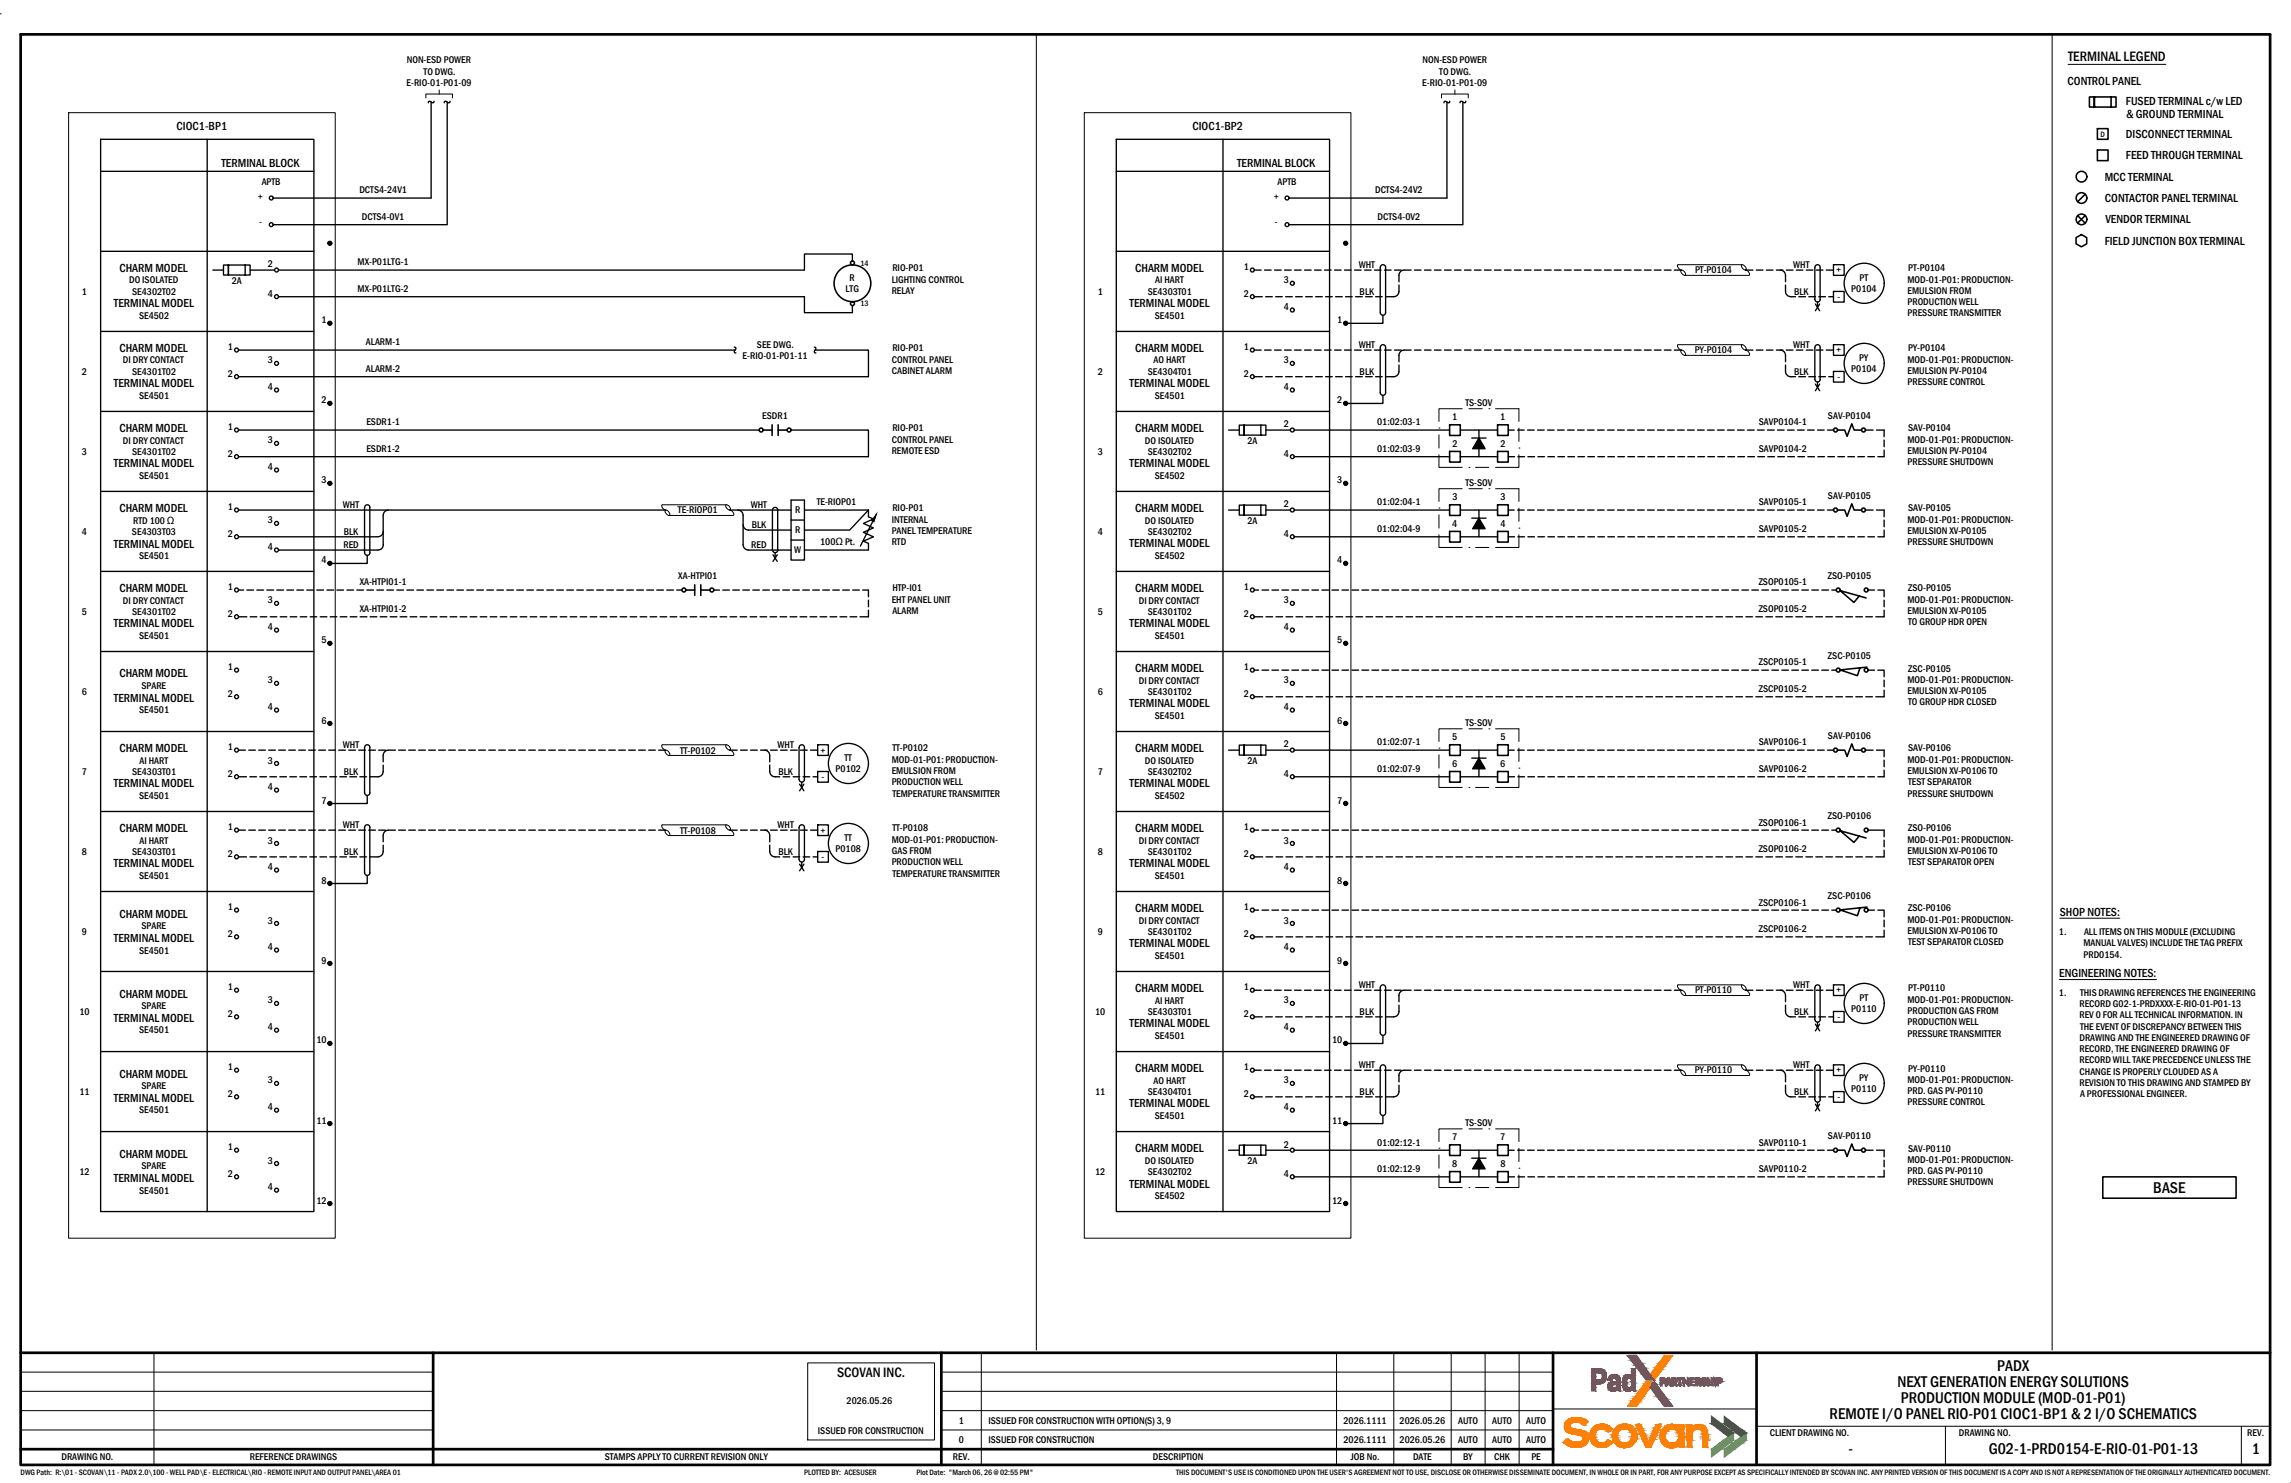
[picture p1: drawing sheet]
<svg xmlns="http://www.w3.org/2000/svg" width="864mm" height="559mm" viewBox="0 0 864 559" stroke-linecap="round" stroke-linejoin="round" font-family="sans-serif">
<defs><g id="words">
<g font-size="6">
<text x="811.7" y="449.5">BASE</text>
<text x="752.9" y="516.6">PADX</text>
<text x="715.3" y="522.6">NEXT GENERATION ENERGY SOLUTIONS</text>
<text x="716.5" y="528.6">PRODUCTION MODULE (MOD-01-P01)</text>
<text x="689.7" y="534.6">REMOTE I/O PANEL RIO-P01 CIOC1-BP1 &amp; 2 I/O SCHEMATICS</text>
<text x="696.8" y="548">-</text>
<text x="749.6" y="548">G02-1-PRD0154-E-RIO-01-P01-13</text>
<text x="848.9" y="548">1</text>
</g>
<g font-size="5.3">
<text x="779.6" y="23.1">TERMINAL LEGEND</text>
<text x="315.5" y="518.7">SCOVAN INC.</text>
</g>
<g font-size="4.5">
<text x="779.4" y="31.9">CONTROL PANEL</text>
<text x="801.4" y="39.5">FUSED TERMINAL c/w LED</text>
<text x="801.4" y="44.6">&amp; GROUND TERMINAL</text>
<text x="66.6" y="49">CIOC1-BP1</text>
<text x="449.5" y="49">CIOC1-BP2</text>
<text x="801.4" y="52">DISCONNECT TERMINAL</text>
<text x="83.5" y="63.1">TERMINAL BLOCK</text>
<text x="466.3" y="63.1">TERMINAL BLOCK</text>
<text x="801.4" y="60">FEED THROUGH TERMINAL</text>
<text x="793.4" y="68.1">MCC TERMINAL</text>
<text x="793.5" y="76.1">CONTACTOR PANEL TERMINAL</text>
<text x="793.6" y="84.2">VENDOR TERMINAL</text>
<text x="793.4" y="92.2">FIELD JUNCTION BOX TERMINAL</text>
<text x="45" y="102.4">CHARM MODEL</text>
<text x="427.9" y="102.4">CHARM MODEL</text>
<text x="42.9" y="115.8">TERMINAL MODEL</text>
<text x="425.8" y="115.8">TERMINAL MODEL</text>
<text x="45" y="132.5">CHARM MODEL</text>
<text x="427.9" y="132.5">CHARM MODEL</text>
<text x="42.9" y="146">TERMINAL MODEL</text>
<text x="425.8" y="146">TERMINAL MODEL</text>
<text x="45" y="162.7">CHARM MODEL</text>
<text x="427.9" y="162.7">CHARM MODEL</text>
<text x="42.9" y="176.1">TERMINAL MODEL</text>
<text x="425.8" y="176.1">TERMINAL MODEL</text>
<text x="45" y="192.7">CHARM MODEL</text>
<text x="427.9" y="192.9">CHARM MODEL</text>
<text x="42.9" y="206.3">TERMINAL MODEL</text>
<text x="425.8" y="206.2">TERMINAL MODEL</text>
<text x="45" y="223">CHARM MODEL</text>
<text x="427.9" y="223">CHARM MODEL</text>
<text x="42.9" y="236.4">TERMINAL MODEL</text>
<text x="425.8" y="236.4">TERMINAL MODEL</text>
<text x="45" y="255.3">CHARM MODEL</text>
<text x="427.9" y="253.2">CHARM MODEL</text>
<text x="42.9" y="264.4">TERMINAL MODEL</text>
<text x="425.8" y="266.5">TERMINAL MODEL</text>
<text x="45" y="283.3">CHARM MODEL</text>
<text x="427.9" y="283.3">CHARM MODEL</text>
<text x="42.9" y="296.7">TERMINAL MODEL</text>
<text x="425.8" y="296.7">TERMINAL MODEL</text>
<text x="45" y="313.5">CHARM MODEL</text>
<text x="427.9" y="313.5">CHARM MODEL</text>
<text x="42.9" y="326.8">TERMINAL MODEL</text>
<text x="425.8" y="326.9">TERMINAL MODEL</text>
<text x="45" y="345.7">CHARM MODEL</text>
<text x="427.9" y="343.6">CHARM MODEL</text>
<text x="776.4" y="345">SHOP NOTES:</text>
<text x="42.9" y="354.9">TERMINAL MODEL</text>
<text x="425.8" y="357">TERMINAL MODEL</text>
<text x="776.3" y="368.1">ENGINEERING NOTES:</text>
<text x="45" y="375.9">CHARM MODEL</text>
<text x="427.9" y="373.8">CHARM MODEL</text>
<text x="42.9" y="385">TERMINAL MODEL</text>
<text x="425.8" y="387.1">TERMINAL MODEL</text>
<text x="45" y="406">CHARM MODEL</text>
<text x="427.9" y="403.9">CHARM MODEL</text>
<text x="42.9" y="415.2">TERMINAL MODEL</text>
<text x="425.8" y="417.3">TERMINAL MODEL</text>
<text x="45" y="436.2">CHARM MODEL</text>
<text x="427.9" y="434.1">CHARM MODEL</text>
<text x="42.9" y="445.3">TERMINAL MODEL</text>
<text x="425.8" y="447.5">TERMINAL MODEL</text>
</g>
<g font-size="3.8">
<text x="153.3" y="23.9">NON-ESD POWER</text>
<text x="536.2" y="23.9">NON-ESD POWER</text>
<text x="159.7" y="28.1">TO DWG.</text>
<text x="542.5" y="28.1">TO DWG.</text>
<text x="153.2" y="32.3">E-RIO-01-P01-09</text>
<text x="536.2" y="32.3">E-RIO-01-P01-09</text>
<text x="98.6" y="69.9">APTB</text>
<text x="481.5" y="69.9">APTB</text>
<text x="97.2" y="75.4">+</text>
<text x="135.5" y="72.9">DCTS4-24V1</text>
<text x="480.1" y="75.4">+</text>
<text x="518.3" y="72.9">DCTS4-24V2</text>
<text x="136.4" y="82.9">DCTS4-0V1</text>
<text x="519.3" y="82.9">DCTS4-0V2</text>
<text x="97.7" y="84.8">-</text>
<text x="480.6" y="84.8">-</text>
<text x="101" y="100.8">2</text>
<text x="134.8" y="100">MX-P01LTG-1</text>
<text x="468.8" y="101.8">1</text>
<text x="512.2" y="101">WHT</text>
<text x="676" y="101">WHT</text>
<text x="48.7" y="106.8">DO ISOLATED</text>
<text x="87.4" y="107.1">2A</text>
<text x="320.3" y="105.9">R</text>
<text x="336.1" y="106.6">LIGHTING CONTROL</text>
<text x="336.4" y="102.3">RIO-P01</text>
<text x="435.5" y="106.8">AI HART</text>
<text x="483.9" y="106.8">3</text>
<text x="638.9" y="103">PT-P0104</text>
<text x="692.2" y="103">+</text>
<text x="700.9" y="105.9">PT</text>
<text x="719" y="106.6">MOD-01-P01: PRODUCTION-</text>
<text x="719.3" y="102.3">PT-P0104</text>
<text x="30.9" y="111.1">1</text>
<text x="49.8" y="111">SE4302T02</text>
<text x="101" y="111.8">4</text>
<text x="134.8" y="110.1">MX-P01LTG-2</text>
<text x="318.7" y="110.1">LTG</text>
<text x="336.1" y="110.7">RELAY</text>
<text x="413.8" y="111.1">1</text>
<text x="432.6" y="111">SE4303T01</text>
<text x="468.8" y="111.8">2</text>
<text x="512.5" y="111">BLK</text>
<text x="676.3" y="111">BLK</text>
<text x="692.6" y="113.1">-</text>
<text x="697.9" y="110.1">P0104</text>
<text x="719" y="110.8">EMULSION FROM</text>
<text x="483.9" y="116.8">4</text>
<text x="719" y="115">PRODUCTION WELL</text>
<text x="719" y="119.3">PRESSURE TRANSMITTER</text>
<text x="52.4" y="120.2">SE4502</text>
<text x="121.2" y="121.8">1</text>
<text x="435.3" y="120.2">SE4501</text>
<text x="504.1" y="121.8">1</text>
<text x="85.9" y="131.9">1</text>
<text x="138" y="130.2">ALARM-1</text>
<text x="285.3" y="131.1">SEE DWG.</text>
<text x="468.8" y="131.9">1</text>
<text x="512.2" y="131.1">WHT</text>
<text x="676" y="131.1">WHT</text>
<text x="46.4" y="136.9">DI DRY CONTACT</text>
<text x="101" y="136.9">3</text>
<text x="279.9" y="135.3">E-RIO-01-P01-11</text>
<text x="336.2" y="136.7">CONTROL PANEL</text>
<text x="336.4" y="132.4">RIO-P01</text>
<text x="434.8" y="136.9">AO HART</text>
<text x="483.9" y="136.9">3</text>
<text x="638.9" y="133.2">PY-P0104</text>
<text x="692.2" y="133.2">+</text>
<text x="700.8" y="136.1">PY</text>
<text x="719" y="136.7">MOD-01-P01: PRODUCTION-</text>
<text x="719.3" y="132.4">PY-P0104</text>
<text x="30.9" y="141.2">2</text>
<text x="49.8" y="141.2">SE4301T02</text>
<text x="85.9" y="141.9">2</text>
<text x="138" y="140.2">ALARM-2</text>
<text x="336.2" y="140.9">CABINET ALARM</text>
<text x="413.8" y="141.2">2</text>
<text x="432.6" y="141.2">SE4304T01</text>
<text x="468.8" y="141.9">2</text>
<text x="512.5" y="141.2">BLK</text>
<text x="676.3" y="141.2">BLK</text>
<text x="692.6" y="143.2">-</text>
<text x="697.9" y="140.3">P0104</text>
<text x="719" y="140.9">EMULSION PV-P0104</text>
<text x="101" y="147">4</text>
<text x="483.9" y="147">4</text>
<text x="719" y="145.2">PRESSURE CONTROL</text>
<text x="52.4" y="150.4">SE4501</text>
<text x="121.2" y="152">2</text>
<text x="435.3" y="150.4">SE4501</text>
<text x="504.1" y="152">2</text>
<text x="552.4" y="153">TS-SOV</text>
<text x="138.1" y="160.3">ESDR1-1</text>
<text x="287.3" y="157.8">ESDR1</text>
<text x="483.9" y="161">2</text>
<text x="519.1" y="160.3">01:02:03-1</text>
<text x="547.4" y="158.3">1</text>
<text x="565.4" y="158.3">1</text>
<text x="663" y="160.3">SAVP0104-1</text>
<text x="689.1" y="157.8">SAV-P0104</text>
<text x="46.4" y="167.1">DI DRY CONTACT</text>
<text x="85.9" y="162.1">1</text>
<text x="101" y="167.1">3</text>
<text x="336.2" y="166.8">CONTROL PANEL</text>
<text x="336.4" y="162.6">RIO-P01</text>
<text x="431.6" y="167.1">DO ISOLATED</text>
<text x="470.2" y="167.3">2A</text>
<text x="719" y="166.8">MOD-01-P01: PRODUCTION-</text>
<text x="719.3" y="162.6">SAV-P0104</text>
<text x="30.9" y="171.4">3</text>
<text x="49.8" y="171.4">SE4301T02</text>
<text x="85.9" y="172.1">2</text>
<text x="138.1" y="170.3">ESDR1-2</text>
<text x="336.1" y="171.1">REMOTE ESD</text>
<text x="413.8" y="171.4">3</text>
<text x="432.6" y="171.4">SE4302T02</text>
<text x="483.9" y="172.1">4</text>
<text x="519.1" y="170.3">01:02:03-9</text>
<text x="547.5" y="168.3">2</text>
<text x="565.6" y="168.3">2</text>
<text x="663" y="170.3">SAVP0104-2</text>
<text x="719" y="171.1">EMULSION PV-P0104</text>
<text x="101" y="177.1">4</text>
<text x="719" y="175.3">PRESSURE SHUTDOWN</text>
<text x="52.4" y="180.5">SE4501</text>
<text x="121.2" y="182.2">3</text>
<text x="435.3" y="180.5">SE4502</text>
<text x="504.1" y="182.2">3</text>
<text x="552.4" y="183.1">TS-SOV</text>
<text x="129.3" y="191.4">WHT</text>
<text x="283" y="191.4">WHT</text>
<text x="307.8" y="190.5">TE-RIOP01</text>
<text x="483.9" y="191.2">2</text>
<text x="519.1" y="190.5">01:02:04-1</text>
<text x="547.5" y="188.4">3</text>
<text x="565.6" y="188.4">3</text>
<text x="663" y="190.5">SAVP0105-1</text>
<text x="689.1" y="187.9">SAV-P0105</text>
<text x="50.2" y="197.4">RTD 100 Ω</text>
<text x="85.9" y="192.2">1</text>
<text x="101" y="197.2">3</text>
<text x="255.6" y="193.5">TE-RIOP01</text>
<text x="299.7" y="193.5">R</text>
<text x="336.1" y="196.9">INTERNAL</text>
<text x="336.4" y="192.7">RIO-P01</text>
<text x="431.6" y="197.3">DO ISOLATED</text>
<text x="470.2" y="197.5">2A</text>
<text x="719" y="197">MOD-01-P01: PRODUCTION-</text>
<text x="719.3" y="192.7">SAV-P0105</text>
<text x="30.9" y="201.5">4</text>
<text x="49.7" y="201.6">SE4303T03</text>
<text x="85.9" y="202.3">2</text>
<text x="129.6" y="201.5">BLK</text>
<text x="283.4" y="199">BLK</text>
<text x="299.7" y="201">R</text>
<text x="336.1" y="201.1">PANEL TEMPERATURE</text>
<text x="413.8" y="201.5">4</text>
<text x="432.6" y="201.5">SE4302T02</text>
<text x="483.9" y="202.3">4</text>
<text x="519.1" y="200.5">01:02:04-9</text>
<text x="547.5" y="198.5">4</text>
<text x="565.6" y="198.5">4</text>
<text x="663" y="200.5">SAVP0105-2</text>
<text x="719" y="201.2">EMULSION XV-P0105</text>
<text x="101" y="207.3">4</text>
<text x="129.5" y="206.5">RED</text>
<text x="283.2" y="206.5">RED</text>
<text x="299.4" y="208.5">W</text>
<text x="309.2" y="205.5">100Ω Pt.</text>
<text x="336.1" y="205.3">RTD</text>
<text x="719" y="205.4">PRESSURE SHUTDOWN</text>
<text x="52.4" y="210.7">SE4501</text>
<text x="121.2" y="212.3">4</text>
<text x="435.3" y="210.7">SE4502</text>
<text x="504.1" y="212.3">4</text>
<text x="135.6" y="220.6">XA-HTPI01-1</text>
<text x="255.7" y="218.1">XA-HTPI01</text>
<text x="662.9" y="220.6">ZSOP0105-1</text>
<text x="689" y="218.1">ZSO-P0105</text>
<text x="46.4" y="227.4">DI DRY CONTACT</text>
<text x="85.9" y="222.3">1</text>
<text x="101" y="227.4">3</text>
<text x="336.1" y="227.1">EHT PANEL UNIT</text>
<text x="336.4" y="222.8">HTP-I01</text>
<text x="429.3" y="227.4">DI DRY CONTACT</text>
<text x="468.8" y="222.3">1</text>
<text x="483.9" y="227.4">3</text>
<text x="719" y="227.1">MOD-01-P01: PRODUCTION-</text>
<text x="719.3" y="222.8">ZSO-P0105</text>
<text x="30.9" y="231.6">5</text>
<text x="49.8" y="231.6">SE4301T02</text>
<text x="85.9" y="232.4">2</text>
<text x="135.6" y="230.6">XA-HTPI01-2</text>
<text x="336.4" y="231.3">ALARM</text>
<text x="413.8" y="231.6">5</text>
<text x="432.6" y="231.6">SE4301T02</text>
<text x="468.8" y="232.4">2</text>
<text x="662.9" y="230.6">ZSOP0105-2</text>
<text x="719" y="231.4">EMULSION XV-P0105</text>
<text x="101" y="237.4">4</text>
<text x="483.9" y="237.4">4</text>
<text x="719.3" y="235.6">TO GROUP HDR OPEN</text>
<text x="52.4" y="240.8">SE4501</text>
<text x="121.2" y="242.4">5</text>
<text x="435.3" y="240.8">SE4501</text>
<text x="504.1" y="242.4">5</text>
<text x="663" y="250.7">ZSCP0105-1</text>
<text x="689.1" y="248.2">ZSC-P0105</text>
<text x="85.9" y="252.5">1</text>
<text x="101" y="257.5">3</text>
<text x="429.3" y="257.6">DI DRY CONTACT</text>
<text x="468.8" y="252.5">1</text>
<text x="483.9" y="257.5">3</text>
<text x="719" y="257.3">MOD-01-P01: PRODUCTION-</text>
<text x="719.3" y="253">ZSC-P0105</text>
<text x="30.9" y="261.8">6</text>
<text x="53.3" y="259.7">SPARE</text>
<text x="85.9" y="262.6">2</text>
<text x="413.8" y="261.8">6</text>
<text x="432.6" y="261.8">SE4301T02</text>
<text x="468.8" y="262.6">2</text>
<text x="663" y="260.8">ZSCP0105-2</text>
<text x="719" y="261.5">EMULSION XV-P0105</text>
<text x="52.4" y="268.8">SE4501</text>
<text x="101" y="267.6">4</text>
<text x="483.9" y="267.6">4</text>
<text x="719.3" y="265.8">TO GROUP HDR CLOSED</text>
<text x="121.2" y="272.6">6</text>
<text x="435.3" y="270.9">SE4501</text>
<text x="504.1" y="272.6">6</text>
<text x="552.4" y="273.6">TS-SOV</text>
<text x="129.3" y="281.9">WHT</text>
<text x="293.1" y="281.9">WHT</text>
<text x="483.9" y="281.6">2</text>
<text x="519.1" y="280.9">01:02:07-1</text>
<text x="547.5" y="278.8">5</text>
<text x="565.6" y="278.8">5</text>
<text x="663" y="280.9">SAVP0106-1</text>
<text x="689.1" y="278.4">SAV-P0106</text>
<text x="52.6" y="287.7">AI HART</text>
<text x="85.9" y="282.7">1</text>
<text x="101" y="287.7">3</text>
<text x="256.3" y="283.9">TT-P0102</text>
<text x="309.3" y="283.9">+</text>
<text x="318.3" y="286.8">TT</text>
<text x="336.2" y="287.4">MOD-01-P01: PRODUCTION-</text>
<text x="336.4" y="283.2">TT-P0102</text>
<text x="431.6" y="287.7">DO ISOLATED</text>
<text x="470.2" y="288">2A</text>
<text x="719" y="287.4">MOD-01-P01: PRODUCTION-</text>
<text x="719.3" y="283.2">SAV-P0106</text>
<text x="30.9" y="292">7</text>
<text x="49.8" y="291.9">SE4303T01</text>
<text x="85.9" y="292.7">2</text>
<text x="129.6" y="292">BLK</text>
<text x="293.4" y="292">BLK</text>
<text x="309.7" y="294">-</text>
<text x="315" y="291">P0102</text>
<text x="336.1" y="291.7">EMULSION FROM</text>
<text x="413.8" y="292">7</text>
<text x="432.6" y="292">SE4302T02</text>
<text x="483.9" y="292.7">4</text>
<text x="519.1" y="291">01:02:07-9</text>
<text x="547.4" y="288.9">6</text>
<text x="565.5" y="288.9">6</text>
<text x="663" y="291">SAVP0106-2</text>
<text x="719" y="291.7">EMULSION XV-P0106 TO</text>
<text x="101" y="297.7">4</text>
<text x="336.1" y="295.9">PRODUCTION WELL</text>
<text x="719.3" y="295.9">TEST SEPARATOR</text>
<text x="52.4" y="301.1">SE4501</text>
<text x="121.2" y="302.8">7</text>
<text x="336.4" y="300.1">TEMPERATURE TRANSMITTER</text>
<text x="435.3" y="301.1">SE4502</text>
<text x="504.1" y="302.8">7</text>
<text x="719" y="300.1">PRESSURE SHUTDOWN</text>
<text x="662.9" y="311.1">ZSOP0106-1</text>
<text x="689" y="308.5">ZSO-P0106</text>
<text x="52.6" y="317.8">AI HART</text>
<text x="85.9" y="312.8">1</text>
<text x="101" y="317.8">3</text>
<text x="129.3" y="312">WHT</text>
<text x="256.3" y="314.1">TT-P0108</text>
<text x="293.1" y="312">WHT</text>
<text x="309.3" y="314.1">+</text>
<text x="318.3" y="316.9">TT</text>
<text x="336.2" y="317.6">MOD-01-P01: PRODUCTION-</text>
<text x="336.4" y="313.3">TT-P0108</text>
<text x="429.3" y="317.9">DI DRY CONTACT</text>
<text x="468.8" y="312.8">1</text>
<text x="483.9" y="317.8">3</text>
<text x="719" y="317.6">MOD-01-P01: PRODUCTION-</text>
<text x="719.3" y="313.3">ZSO-P0106</text>
<text x="30.9" y="322.1">8</text>
<text x="49.8" y="322.1">SE4303T01</text>
<text x="85.9" y="322.9">2</text>
<text x="129.6" y="322.1">BLK</text>
<text x="293.4" y="322.1">BLK</text>
<text x="315" y="321.2">P0108</text>
<text x="336.2" y="321.8">GAS FROM</text>
<text x="413.8" y="322.1">8</text>
<text x="432.6" y="322.1">SE4301T02</text>
<text x="468.8" y="322.9">2</text>
<text x="662.9" y="321.1">ZSOP0106-2</text>
<text x="719" y="321.8">EMULSION XV-P0106 TO</text>
<text x="101" y="327.9">4</text>
<text x="309.7" y="324.1">-</text>
<text x="336.1" y="326.1">PRODUCTION WELL</text>
<text x="483.9" y="327.9">4</text>
<text x="719.3" y="326.1">TEST SEPARATOR OPEN</text>
<text x="52.4" y="331.2">SE4501</text>
<text x="121.2" y="332.9">8</text>
<text x="336.4" y="330.3">TEMPERATURE TRANSMITTER</text>
<text x="435.3" y="331.3">SE4501</text>
<text x="504.1" y="332.9">8</text>
<text x="663" y="341.2">ZSCP0106-1</text>
<text x="689.1" y="338.7">ZSC-P0106</text>
<text x="85.9" y="342.9">1</text>
<text x="101" y="348">3</text>
<text x="468.8" y="342.9">1</text>
<text x="483.9" y="348">3</text>
<text x="719" y="347.7">MOD-01-P01: PRODUCTION-</text>
<text x="719.3" y="343.5">ZSC-P0106</text>
<text x="30.9" y="352.3">9</text>
<text x="53.3" y="350.1">SPARE</text>
<text x="85.9" y="353">2</text>
<text x="413.8" y="352.3">9</text>
<text x="429.3" y="348">DI DRY CONTACT</text>
<text x="432.6" y="352.3">SE4301T02</text>
<text x="468.8" y="353">2</text>
<text x="663" y="351.2">ZSCP0106-2</text>
<text x="719" y="352">EMULSION XV-P0106 TO</text>
<text x="776.1" y="352.2">1.</text>
<text x="785.6" y="352.2">ALL ITEMS ON THIS MODULE (EXCLUDING</text>
<text x="52.4" y="359.3">SE4501</text>
<text x="101" y="358">4</text>
<text x="483.9" y="358">4</text>
<text x="719.3" y="356.2">TEST SEPARATOR CLOSED</text>
<text x="785.4" y="356.5">MANUAL VALVES) INCLUDE THE TAG PREFIX</text>
<text x="121.2" y="363.1">9</text>
<text x="435.3" y="361.4">SE4501</text>
<text x="504.1" y="363.1">9</text>
<text x="785.4" y="360.9">PRD0154.</text>
<text x="85.9" y="373.1">1</text>
<text x="468.8" y="373.1">1</text>
<text x="512.2" y="372.4">WHT</text>
<text x="638.9" y="374.4">PT-P0110</text>
<text x="676" y="372.4">WHT</text>
<text x="692.2" y="374.4">+</text>
<text x="700.9" y="377.2">PT</text>
<text x="719" y="377.9">MOD-01-P01: PRODUCTION-</text>
<text x="719.3" y="373.6">PT-P0110</text>
<text x="776.1" y="375.3">1.</text>
<text x="784.1" y="375.3">THIS DRAWING REFERENCES THE ENGINEERING</text>
<text x="30" y="382.4">10</text>
<text x="53.3" y="380.3">SPARE</text>
<text x="85.9" y="383.2">2</text>
<text x="101" y="378.1">3</text>
<text x="412.8" y="382.4">10</text>
<text x="432.6" y="382.4">SE4303T01</text>
<text x="435.5" y="378.2">AI HART</text>
<text x="468.8" y="383.2">2</text>
<text x="483.9" y="378.1">3</text>
<text x="512.5" y="382.4">BLK</text>
<text x="676.3" y="382.4">BLK</text>
<text x="697.9" y="381.5">P0110</text>
<text x="719" y="382.1">PRODUCTION GAS FROM</text>
<text x="783.8" y="379.5">RECORD G02-1-PRDXXXX-E-RIO-01-P01-13</text>
<text x="783.8" y="383.8">REV 0 FOR ALL TECHNICAL INFORMATION. IN</text>
<text x="52.4" y="389.4">SE4501</text>
<text x="101" y="388.2">4</text>
<text x="483.9" y="388.2">4</text>
<text x="692.6" y="384.4">-</text>
<text x="719" y="386.4">PRODUCTION WELL</text>
<text x="784.1" y="388">THE EVENT OF DISCREPANCY BETWEEN THIS</text>
<text x="119.3" y="393.2">10</text>
<text x="435.3" y="391.5">SE4501</text>
<text x="502.1" y="393.2">10</text>
<text x="719" y="390.6">PRESSURE TRANSMITTER</text>
<text x="783.8" y="392.2">DRAWING AND THE ENGINEERED DRAWING OF</text>
<text x="783.8" y="396.5">RECORD, THE ENGINEERED DRAWING OF</text>
<text x="783.8" y="400.7">RECORD WILL TAKE PRECEDENCE UNLESS THE</text>
<text x="85.9" y="403.3">1</text>
<text x="468.8" y="403.3">1</text>
<text x="512.2" y="402.5">WHT</text>
<text x="638.9" y="404.5">PY-P0110</text>
<text x="676" y="402.5">WHT</text>
<text x="692.2" y="404.5">+</text>
<text x="700.8" y="407.4">PY</text>
<text x="719.3" y="403.8">PY-P0110</text>
<text x="783.9" y="404.9">CHANGE IS PROPERLY CLOUDED AS A</text>
<text x="30" y="412.6">11</text>
<text x="53.3" y="410.4">SPARE</text>
<text x="85.9" y="413.3">2</text>
<text x="101" y="408.3">3</text>
<text x="412.8" y="412.6">11</text>
<text x="432.6" y="412.5">SE4304T01</text>
<text x="434.8" y="408.3">AO HART</text>
<text x="468.8" y="413.3">2</text>
<text x="483.9" y="408.3">3</text>
<text x="512.5" y="412.5">BLK</text>
<text x="676.3" y="412.5">BLK</text>
<text x="697.9" y="411.6">P0110</text>
<text x="719" y="408.1">MOD-01-P01: PRODUCTION-</text>
<text x="719" y="412.3">PRD. GAS PV-P0110</text>
<text x="783.8" y="409.2">REVISION TO THIS DRAWING AND STAMPED BY</text>
<text x="784.1" y="413.4">A PROFESSIONAL ENGINEER.</text>
<text x="52.4" y="419.6">SE4501</text>
<text x="101" y="418.3">4</text>
<text x="483.9" y="418.3">4</text>
<text x="692.6" y="414.6">-</text>
<text x="719" y="416.5">PRESSURE CONTROL</text>
<text x="119.3" y="423.4">11</text>
<text x="435.3" y="421.7">SE4501</text>
<text x="502.1" y="423.4">11</text>
<text x="552.4" y="424.3">TS-SOV</text>
<text x="519.1" y="431.6">01:02:12-1</text>
<text x="547.4" y="429.6">7</text>
<text x="565.5" y="429.6">7</text>
<text x="663" y="431.6">SAVP0110-1</text>
<text x="689.1" y="429.1">SAV-P0110</text>
<text x="85.9" y="433.4">1</text>
<text x="483.9" y="432.4">2</text>
<text x="719.3" y="433.9">SAV-P0110</text>
<text x="30" y="442.7">12</text>
<text x="53.3" y="440.6">SPARE</text>
<text x="85.9" y="443.4">2</text>
<text x="101" y="438.4">3</text>
<text x="412.8" y="442.7">12</text>
<text x="431.6" y="438.5">DO ISOLATED</text>
<text x="432.6" y="442.7">SE4302T02</text>
<text x="470.2" y="438.7">2A</text>
<text x="483.9" y="443.4">4</text>
<text x="519.1" y="441.7">01:02:12-9</text>
<text x="547.5" y="439.6">8</text>
<text x="565.6" y="439.6">8</text>
<text x="663" y="441.7">SAVP0110-2</text>
<text x="719" y="438.2">MOD-01-P01: PRODUCTION-</text>
<text x="719" y="442.4">PRD. GAS PV-P0110</text>
<text x="52.4" y="449.7">SE4501</text>
<text x="101" y="448.5">4</text>
<text x="719" y="446.7">PRESSURE SHUTDOWN</text>
<text x="119.3" y="453.5">12</text>
<text x="435.3" y="451.9">SE4502</text>
<text x="502.1" y="453.5">12</text>
<text x="319.2" y="529">2026.05.26</text>
<text x="361.4" y="536.4">1</text>
<text x="372.6" y="536.4">ISSUED FOR CONSTRUCTION WITH OPTION(S) 3, 9</text>
<text x="506.4" y="536.4">2026.1111</text>
<text x="527.6" y="536.4">2026.05.26</text>
<text x="549.7" y="536.4">AUTO</text>
<text x="562.5" y="536.4">AUTO</text>
<text x="575.3" y="536.4">AUTO</text>
<text x="308.3" y="540.3">ISSUED FOR CONSTRUCTION</text>
<text x="361.4" y="543.7">0</text>
<text x="372.6" y="543.7">ISSUED FOR CONSTRUCTION</text>
<text x="506.4" y="543.7">2026.1111</text>
<text x="527.6" y="543.7">2026.05.26</text>
<text x="549.7" y="543.7">AUTO</text>
<text x="562.5" y="543.7">AUTO</text>
<text x="575.3" y="543.7">AUTO</text>
<text x="667.1" y="541.1">CLIENT DRAWING NO.</text>
<text x="738.4" y="541.1">DRAWING NO.</text>
<text x="847.1" y="541.2">REV.</text>
<text x="23.2" y="550.3">DRAWING NO.</text>
<text x="94.1" y="550.3">REFERENCE DRAWINGS</text>
<text x="228" y="550.3">STAMPS APPLY TO CURRENT REVISION ONLY</text>
<text x="359.2" y="550.3">REV.</text>
<text x="434.6" y="550.3">DESCRIPTION</text>
<text x="509.2" y="550.3">JOB No.</text>
<text x="532.6" y="550.3">DATE</text>
<text x="551.6" y="550.3">BY</text>
<text x="563.2" y="550.3">CHK</text>
<text x="577.3" y="550.3">PE</text>
</g>
<g font-size="3">
<text x="791.8" y="51.5">D</text>
<text x="324.3" y="100.1">14</text>
<text x="324.3" y="115.4">13</text>
<text x="7.7" y="555.9">DWG Path: R:\01 - SCOVAN\11 - PADX 2.0\100 - WELL PAD\E - ELECTRICAL\RIO - REMOTE INPUT AND OUTPUT PANEL\AREA 01</text>
<text x="303.1" y="555.9">PLOTTED BY: ACESUSER</text>
<text x="345.4" y="555.9">Plot Date: &quot;March 06, 26 @ 02:55 PM&quot;</text>
<text x="443.4" y="555.9">THIS DOCUMENT'S USE IS CONDITIONED UPON THE USER'S AGREEMENT NOT TO USE, DISCLOSE OR OTHERWISE DISSEMINATE DOCUMENT, IN WHOLE OR IN PART, FOR ANY PURPOSE EXCEPT AS SPECIFICALLY INTENDED BY SCOVAN INC. ANY PRINTED VERSION OF THIS DOCUMENT IS A COPY AND IS NOT A REPRESENTATION OF THE ORIGINALLY AUTHENTICATED DOCUMENT.</text>
</g>
</g></defs>
<!-- layer: G02-1-PRDXXXX-E-MRIO-01-P01-01$0$SYMBOL-1 -->
<g fill="none" stroke="#000" stroke-width=".51">
<path d="M92.4 99.9h-8.2v3.7h1.9v-3.7v3.7h8.2v-3.7h-1.9v3.7M123.6 91.7a.57 .57 0 0 1 .5-.7 .57 .57 0 0 1 .6 .5 .57 .57 0 0 1-.6 .6l-.2-.4 .1-.3 .6 .3M124.3 91.7h-.2l.3 .2 .2-.2M124.4 91.7h.2M506.5 91.7a.57 .57 0 0 1 .5-.7 .57 .57 0 0 1 .6 .5 .57 .57 0 0 1-.6 .6l-.2-.4 .2-.3 .5 .3M507.1 91.6l.4 .1-.2 .2zM691.1 99.7h4.1v4.1h-4.1zM691.1 109.8h4.1v4h-4.1zM123.6 121.8a.57 .57 0 0 1 .5-.7 .57 .57 0 0 1 .6 .6 .57 .57 0 0 1-.6 .5l-.2-.4 .1-.3 .6 .3M124.3 121.8h-.2l.3 .2 .2-.2M124.4 121.8h.2M506.5 121.8a.57 .57 0 0 1 .5-.7 .57 .57 0 0 1 .6 .6 .57 .57 0 0 1-.6 .5l-.2-.4 .2-.3 .5 .3"/>
<path d="M507.1 121.7l.4 .1-.2 .2zM691.1 129.9h4.1v4h-4.1zM691.1 140h4.1v4h-4.1zM123.6 152a.57 .57 0 0 1 .5-.7 .57 .57 0 0 1 .6 .5 .57 .57 0 0 1-.6 .6l-.2-.4 .1-.3 .6 .3M124.3 152h-.2l.3 .2 .2-.2M124.4 152h.2M506.5 152a.57 .57 0 0 1 .5-.7 .57 .57 0 0 1 .6 .5 .57 .57 0 0 1-.6 .6l-.2-.4 .2-.3 .5 .3M507.1 151.9l.4 .1-.2 .2zM475.3 160.2h-8.2v3.8h1.9v-3.8v3.8h8.2v-3.8h-1.9v3.8M554.8 165.1h5.4M557.5 165.1l-2.4 4h4.7l-2.3-4v.5l-1.9 3.2h3.8l-1.9-3.2v.5l-1.5 2.5h2.9l-1.4-2.5v.6l-1 1.6h1.9l-.9-1.6v.5l-.5 .8h1l-.5-.8v.6M123.6 182.1a.57 .57 0 0 1 .5-.7 .57 .57 0 0 1 .6 .6 .57 .57 0 0 1-.6 .6l-.2-.5 .1-.3 .6 .3"/>
<path d="M124.3 182.1h-.2l.3 .3 .2-.3M124.4 182.1h.2M298.2 188.4h5v22.6h-5zM298.2 196h5M327.4 194.7l1.8 .8-3.7 1.7 3.7 1.7-3.7 1.7 3.7 1.7-3.7 1.6 1.9 .9M329 196.4l-4.7 9.4M475.3 190.3h-8.2v3.8h1.9v-3.8v3.8h8.2v-3.8h-1.9v3.8M506.5 182.1a.57 .57 0 0 1 .5-.7 .57 .57 0 0 1 .6 .6 .57 .57 0 0 1-.6 .6l-.2-.5 .2-.3 .5 .3M507.1 182.1h.4l-.2 .3zM554.8 195.2h5.4M557.5 195.2l-2.4 4h4.7l-2.3-4v.5l-1.9 3.3h3.8l-1.9-3.3v.6l-1.5 2.4h2.9l-1.4-2.4v.5l-1 1.6h1.9l-.9-1.6v.6l-.5 .8h1l-.5-.8v.5M123.6 212.3a.57 .57 0 0 1 .5-.7 .57 .57 0 0 1 .6 .5 .57 .57 0 0 1-.6 .6l-.2-.4 .1-.3 .6 .3"/>
<path d="M124.3 212.3h-.2l.3 .2 .2-.2M124.4 212.3h.2M298.2 203.5h5M506.5 212.3a.57 .57 0 0 1 .5-.7 .57 .57 0 0 1 .6 .5 .57 .57 0 0 1-.6 .6l-.2-.4 .2-.3 .5 .3M507.1 212.2l.4 .1-.2 .2zM123.6 242.4a.57 .57 0 0 1 .5-.7 .57 .57 0 0 1 .6 .6 .57 .57 0 0 1-.6 .5l-.2-.4 .1-.3 .6 .3M124.3 242.4h-.2l.3 .3 .2-.3M124.4 242.4h.2M506.5 242.4a.57 .57 0 0 1 .5-.7 .57 .57 0 0 1 .6 .6 .57 .57 0 0 1-.6 .5l-.2-.4 .2-.3 .5 .3M507.1 242.3l.4 .1-.2 .3zM123.6 272.6a.57 .57 0 0 1 .5-.7 .57 .57 0 0 1 .6 .5 .57 .57 0 0 1-.6 .6l-.2-.4 .1-.3 .6 .3M124.3 272.6h-.2l.3 .2 .2-.2"/>
<path d="M124.4 272.6h.2M506.5 272.6a.57 .57 0 0 1 .5-.7 .57 .57 0 0 1 .6 .5 .57 .57 0 0 1-.6 .6l-.2-.4 .2-.3 .5 .3M507.1 272.5l.4 .1-.2 .2zM308.2 280.6h4.1v4h-4.1zM308.2 290.7h4.1v4h-4.1zM475.3 280.8h-8.2v3.7h1.9v-3.7v3.7h8.2v-3.7h-1.9v3.7M554.8 285.7h5.4M557.5 285.7l-2.4 4h4.7l-2.3-4v.5l-1.9 3.2h3.8l-1.9-3.2v.5l-1.5 2.4h2.9l-1.4-2.4v.6l-1 1.6h1.9l-.9-1.6-.5 1.3h1l-.5-.8v.5M123.6 302.7a.57 .57 0 0 1 .5-.7 .57 .57 0 0 1 .6 .6 .57 .57 0 0 1-.6 .6l-.2-.5 .1-.3 .6 .3M124.3 302.7h-.2l.3 .3 .2-.3M124.4 302.7h.2M308.2 310.8h4.1v4h-4.1z"/>
<path d="M506.5 302.7a.57 .57 0 0 1 .5-.7 .57 .57 0 0 1 .6 .6 .57 .57 0 0 1-.6 .6l-.2-.5 .2-.3 .5 .3M507.1 302.7h.4l-.2 .3zM123.6 332.9a.57 .57 0 0 1 .5-.7 .57 .57 0 0 1 .6 .5 .57 .57 0 0 1-.6 .6l-.2-.4 .1-.3 .6 .3M124.3 332.9h-.2l.3 .2 .2-.2M124.4 332.9h.2M308.2 320.8h4.1v4.1h-4.1zM506.5 332.9a.57 .57 0 0 1 .5-.7 .57 .57 0 0 1 .6 .5 .57 .57 0 0 1-.6 .6l-.2-.4 .2-.3 .5 .3M507.1 332.8l.4 .1-.2 .2zM123.6 363a.57 .57 0 0 1 .5-.7 .57 .57 0 0 1 .6 .6 .57 .57 0 0 1-.6 .5l-.2-.4 .1-.3 .6 .3M124.3 363h-.2l.3 .3 .2-.3M124.4 363h.2M506.5 363a.57 .57 0 0 1 .5-.7 .57 .57 0 0 1 .6 .6 .57 .57 0 0 1-.6 .5l-.2-.4 .2-.3 .5 .3"/>
<path d="M507.1 363h.4l-.2 .3zM691.1 371.1h4.1v4h-4.1zM123.6 393.2a.57 .57 0 0 1 .5-.7 .57 .57 0 0 1 .6 .5 .57 .57 0 0 1-.6 .6l-.2-.4 .1-.3 .6 .3M124.3 393.2h-.2l.3 .2 .2-.2M124.4 393.2h.2M506.5 393.2a.57 .57 0 0 1 .5-.7 .57 .57 0 0 1 .6 .5 .57 .57 0 0 1-.6 .6l-.2-.4 .2-.3 .5 .3M507.1 393.1l.4 .1-.2 .2zM691.1 381.1h4.1v4h-4.1zM691.1 401.2h4.1v4.1h-4.1zM691.1 411.3h4.1v4h-4.1zM123.6 423.4a.57 .57 0 0 1 .5-.8 .57 .57 0 0 1 .6 .6 .57 .57 0 0 1-.6 .6l-.2-.4 .1-.4 .6 .4M124.3 423.4h-.2l.3 .2 .2-.2"/>
<path d="M124.4 423.4h.2M475.3 431.5h-8.2v3.8h1.9v-3.8v3.8h8.2v-3.8h-1.9v3.8M506.5 423.4a.57 .57 0 0 1 .5-.8 .57 .57 0 0 1 .6 .6 .57 .57 0 0 1-.6 .6l-.2-.4 .2-.4 .5 .4M507.1 423.3l.4 .1-.2 .2zM554.8 436.4h5.4M557.5 436.4l-2.4 4h4.7l-2.3-4v.6l-1.9 3.2h3.8l-1.9-3.2v.5l-1.5 2.4h2.9l-1.4-2.4v.5l-1 1.6h1.9l-.9-1.6-.5 1.4h1l-.5-.9v.6M123.6 453.5a.57 .57 0 0 1 .5-.7 .57 .57 0 0 1 .6 .5 .57 .57 0 0 1-.6 .6l-.2-.4 .1-.3 .6 .3M124.3 453.5h-.2l.3 .2 .2-.2M124.4 453.5h.2M506.5 453.5a.57 .57 0 0 1 .5-.7 .57 .57 0 0 1 .6 .5 .57 .57 0 0 1-.6 .6l-.2-.4 .2-.3 .5 .3M507.1 453.4l.4 .1-.2 .2z"/>
<circle cx="102.3" cy="74.6" r=".74"/>
<circle cx="485.2" cy="74.6" r=".74"/>
<circle cx="102.3" cy="84.6" r=".74"/>
<circle cx="124.4" cy="91.7" r=".74"/>
<circle cx="485.2" cy="84.6" r=".74"/>
<circle cx="507.3" cy="91.7" r=".74"/>
<circle cx="104.2" cy="101.7" r=".74"/>
<circle cx="104.2" cy="111.8" r=".74"/>
<circle cx="472.1" cy="101.7" r=".74"/>
<circle cx="472.1" cy="111.8" r=".74"/>
<circle cx="487.2" cy="116.8" r=".74"/>
<circle cx="487.2" cy="106.7" r=".74"/>
<circle cx="702.7" cy="106.7" r="7.6"/>
<circle cx="89.2" cy="131.9" r=".74"/>
<circle cx="104.2" cy="136.9" r=".74"/>
<circle cx="124.4" cy="121.8" r=".74"/>
<circle cx="472.1" cy="131.9" r=".74"/>
<circle cx="487.2" cy="136.9" r=".74"/>
<circle cx="507.3" cy="121.8" r=".74"/>
<circle cx="702.7" cy="136.9" r="7.6"/>
<circle cx="89.2" cy="141.9" r=".74"/>
<circle cx="104.2" cy="147" r=".74"/>
<circle cx="124.4" cy="152" r=".74"/>
<circle cx="472.1" cy="141.9" r=".74"/>
<circle cx="487.2" cy="147" r=".74"/>
<circle cx="507.3" cy="152" r=".74"/>
<circle cx="89.2" cy="162" r=".74"/>
<circle cx="89.2" cy="172.1" r=".74"/>
<circle cx="104.2" cy="167.1" r=".74"/>
<circle cx="104.2" cy="177.1" r=".74"/>
<circle cx="487.2" cy="172.1" r=".74"/>
<circle cx="487.2" cy="162" r=".74"/>
<circle cx="89.2" cy="192.2" r=".74"/>
<circle cx="104.2" cy="197.2" r=".74"/>
<circle cx="124.4" cy="182.1" r=".74"/>
<circle cx="487.2" cy="192.2" r=".74"/>
<circle cx="507.3" cy="182.1" r=".74"/>
<circle cx="89.2" cy="202.2" r=".74"/>
<circle cx="104.2" cy="207.2" r=".74"/>
<circle cx="124.4" cy="212.3" r=".74"/>
<circle cx="487.2" cy="202.2" r=".74"/>
<circle cx="507.3" cy="212.3" r=".74"/>
<circle cx="89.2" cy="222.3" r=".74"/>
<circle cx="89.2" cy="232.4" r=".74"/>
<circle cx="104.2" cy="237.4" r=".74"/>
<circle cx="104.2" cy="227.4" r=".74"/>
<circle cx="472.1" cy="222.3" r=".74"/>
<circle cx="472.1" cy="232.4" r=".74"/>
<circle cx="487.2" cy="237.4" r=".74"/>
<circle cx="487.2" cy="227.4" r=".74"/>
<circle cx="89.2" cy="252.5" r=".74"/>
<circle cx="104.2" cy="257.5" r=".74"/>
<circle cx="124.4" cy="242.4" r=".74"/>
<circle cx="472.1" cy="252.5" r=".74"/>
<circle cx="487.2" cy="257.5" r=".74"/>
<circle cx="507.3" cy="242.4" r=".74"/>
<circle cx="89.2" cy="262.5" r=".74"/>
<circle cx="104.2" cy="267.6" r=".74"/>
<circle cx="124.4" cy="272.6" r=".74"/>
<circle cx="472.1" cy="262.5" r=".74"/>
<circle cx="487.2" cy="267.6" r=".74"/>
<circle cx="507.3" cy="272.6" r=".74"/>
<circle cx="89.2" cy="282.6" r=".74"/>
<circle cx="89.2" cy="292.7" r=".74"/>
<circle cx="104.2" cy="287.7" r=".74"/>
<circle cx="104.2" cy="297.7" r=".74"/>
<circle cx="319.8" cy="287.7" r="7.6"/>
<circle cx="487.2" cy="292.7" r=".74"/>
<circle cx="487.2" cy="282.6" r=".74"/>
<circle cx="89.2" cy="312.8" r=".74"/>
<circle cx="104.2" cy="317.8" r=".74"/>
<circle cx="124.4" cy="302.7" r=".74"/>
<circle cx="319.8" cy="317.8" r="7.6"/>
<circle cx="472.1" cy="312.8" r=".74"/>
<circle cx="487.2" cy="317.8" r=".74"/>
<circle cx="507.3" cy="302.7" r=".74"/>
<circle cx="89.2" cy="322.9" r=".74"/>
<circle cx="104.2" cy="327.9" r=".74"/>
<circle cx="124.4" cy="332.9" r=".74"/>
<circle cx="472.1" cy="322.9" r=".74"/>
<circle cx="487.2" cy="327.9" r=".74"/>
<circle cx="507.3" cy="332.9" r=".74"/>
<circle cx="89.2" cy="353" r=".74"/>
<circle cx="89.2" cy="342.9" r=".74"/>
<circle cx="104.2" cy="358" r=".74"/>
<circle cx="104.2" cy="348" r=".74"/>
<circle cx="472.1" cy="342.9" r=".74"/>
<circle cx="472.1" cy="353" r=".74"/>
<circle cx="487.2" cy="348" r=".74"/>
<circle cx="487.2" cy="358" r=".74"/>
<circle cx="89.2" cy="373.1" r=".74"/>
<circle cx="104.2" cy="378.1" r=".74"/>
<circle cx="124.4" cy="363" r=".74"/>
<circle cx="472.1" cy="373.1" r=".74"/>
<circle cx="487.2" cy="378.1" r=".74"/>
<circle cx="507.3" cy="363" r=".74"/>
<circle cx="702.7" cy="378.1" r="7.6"/>
<circle cx="89.2" cy="383.1" r=".74"/>
<circle cx="104.2" cy="388.2" r=".74"/>
<circle cx="124.4" cy="393.2" r=".74"/>
<circle cx="472.1" cy="383.1" r=".74"/>
<circle cx="487.2" cy="388.2" r=".74"/>
<circle cx="507.3" cy="393.2" r=".74"/>
<circle cx="89.2" cy="413.3" r=".74"/>
<circle cx="89.2" cy="403.2" r=".74"/>
<circle cx="104.2" cy="408.2" r=".74"/>
<circle cx="104.2" cy="418.3" r=".74"/>
<circle cx="472.1" cy="403.2" r=".74"/>
<circle cx="472.1" cy="413.3" r=".74"/>
<circle cx="487.2" cy="408.2" r=".74"/>
<circle cx="487.2" cy="418.3" r=".74"/>
<circle cx="702.7" cy="408.2" r="7.6"/>
<circle cx="89.2" cy="433.4" r=".74"/>
<circle cx="104.2" cy="438.4" r=".74"/>
<circle cx="124.4" cy="423.4" r=".74"/>
<circle cx="487.2" cy="433.4" r=".74"/>
<circle cx="507.3" cy="423.4" r=".74"/>
<circle cx="89.2" cy="443.4" r=".74"/>
<circle cx="104.2" cy="448.5" r=".74"/>
<circle cx="124.4" cy="453.5" r=".74"/>
<circle cx="487.2" cy="443.4" r=".74"/>
<circle cx="507.3" cy="453.5" r=".74"/>
</g>
<!-- layer: G02-1-PRDXXXX-E-MRIO-01-P01-01$0$PANEL-7 -->
<path d="M25.9 42.5h100.5v424.1h-100.5zM408.7 42.5h100.5v424.1h-100.5z" fill="none" stroke="#000" stroke-width=".38"/>
<!-- layer: G02-1-PRDXXXX-E-MRIO-01-P01-01$0$PANEL-1 -->
<g fill="none" stroke="#000" stroke-width=".51">
<path d="M37.9 52.5h80.4v404h-80.4zM78.1 52.5v404M420.8 52.5h80.4v404h-80.4zM461 52.5v404M37.9 64.6h80.4M420.8 64.6h80.4M37.9 94.7h80.4M420.8 94.7h80.4M37.9 124.9h80.4M420.8 124.9h80.4M37.9 155h80.4M420.8 155h80.4"/>
<path d="M37.9 185.2h80.4M420.8 185.2h80.4M37.9 215.3h80.4M420.8 215.3h80.4M37.9 245.5h80.4M420.8 245.5h80.4M37.9 275.6h80.4M420.8 275.6h80.4M37.9 305.8h80.4M420.8 305.8h80.4M37.9 335.9h80.4M420.8 335.9h80.4"/>
<path d="M37.9 366.1h80.4M420.8 366.1h80.4M37.9 396.2h80.4M420.8 396.2h80.4M37.9 426.4h80.4M420.8 426.4h80.4"/>
</g>
<!-- layer: G02-1-PRDXXXX-E-MRIO-01-P01-01$0$TITLE -->
<path d="M390.7 13.4v495.3M773.6 13.4v495.3" fill="none" stroke="#000" stroke-width=".38"/>
<!-- layer: G02-1-PRDXXXX-E-MRIO-01-P01-01$0$WIRE-1 -->
<g fill="none" stroke="#000" stroke-width=".51">
<path d="M162.5 38.4v36.2h-59.5M163.6 38.1l-.4 .6-1.2-.6-.5 .3v.3M168.6 38.4v46.3h-65.6M169.6 38.1l-.4 .6-1.1-.6-.4 .1-.2 .5M545.4 38.4v36.2h-59.5M546.5 38.1l-.4 .6-1.2-.6-.4 .1-.2 .5M551.4 38.4v46.3h-65.5M552.5 38.1l-.3 .6-1.4-.6-.4 .6M321.3 98.4v-2.7h-18.1v6.1h-198.2M80.2 101.8h4M94.3 101.8h9.2M105 111.8h198.2v6h18.1v-2.6"/>
<path d="M520.6 100a.99 .99 0 0 1 1.1-.2 .99 .99 0 0 1 .6 .9v17.1a1.02 1.02 0 0 1-1 1 1.02 1.02 0 0 1-1-1v-17.1zM521.3 118.8v3h-14.1M684.1 100.8v12M684.1 100.7a.99 .99 0 0 1 1-1 .99 .99 0 0 1 1 1M684.1 112.8a.99 .99 0 0 0 1 1 .99 .99 0 0 0 1-1M684.3 114.6l1.6 2.5M685.1 113.8v2M685.9 114.6l-1.6 2.5M686.1 100.8v12M89.9 131.9h187.2M276.8 130.8l.6 .4-.6 1.4 .6 .4M307 130.8l.6 .4-.6 1v.6l.6 .2"/>
<path d="M307.3 131.9h20.1v10h-237.5M520.6 130.2a.99 .99 0 0 1 1.1-.2 .99 .99 0 0 1 .6 .9v17.1a1.02 1.02 0 0 1-1 1 1.02 1.02 0 0 1-1-1v-17.1zM684.1 130.9v12.1M684.1 130.9a.99 .99 0 0 1 1-1 .99 .99 0 0 1 1 1M686.1 130.9v12.1M521.3 149v3h-14.1M684.1 142.9a.99 .99 0 0 0 1 1 .99 .99 0 0 0 1-1M684.3 144.7l1.6 2.5M685.1 144v2M685.9 144.7l-1.6 2.5M89.9 162.1h196.2M298.2 162.1h29.2v10h-237.5"/>
<path d="M463.1 162.1h4M477.2 162.1h9.2M487.9 162.1h58.5M487.9 172.1h58.5M550.5 162.1h14M550.5 172.1h14M557.5 162.1v10M89.9 192.2h161.1M137.4 191.2v17.1M137.5 191.2a.99 .99 0 0 1 1-1 .99 .99 0 0 1 .9 1M139.4 191.2v17.1M146.5 192.2l-1.1 .3-.9 1.2-.1 12.1-.5 .9-.9 .5-38 .1"/>
<path d="M275.1 192.2h23.1M278.1 192.2l1 .3 .9 1.2 .1 11.6 .3 1 .7 .7 1 .3h16.1M280.1 197.7l.6 1.4 1.4 .6h16.1M291.5 191.5a.99 .99 0 0 1 1.1-.2 .99 .99 0 0 1 .6 .9v15a1.02 1.02 0 0 1-1 1 1.02 1.02 0 0 1-1-.9v-15.1zM303.2 192.2h24.2M327.4 192.2l-7.1 7.5h-17.1M327.4 192.2v2.5M463.1 192.2h4M477.2 192.2h9.2M487.9 192.2h58.5M550.5 192.2h14M557.5 192.2v10.1"/>
<path d="M137.5 208.3a.99 .99 0 0 0 1 1 .99 .99 0 0 0 .9-1M138.4 209.3v3h-14.1M144.5 200.2l-.6 1.4-1.4 .6-52.6 .1M291.4 209l1.6 2.5M292.2 208.3v2M293 209l-1.6 2.5M327.4 204.8v2.5h-24.2M487.9 202.3h58.5M550.5 202.3h14M137.4 281.6v17.1M137.5 281.6a.99 .99 0 0 1 1-1 .99 .99 0 0 1 .9 1M137.5 298.7a.99 .99 0 0 0 1 1 .99 .99 0 0 0 .9-1"/>
<path d="M138.4 299.8v3h-14.1M139.4 281.6v17.1M301.2 281.6v12.1M301.2 281.6a.99 .99 0 0 1 1-1 .99 .99 0 0 1 1 1M301.2 293.7a.99 .99 0 0 0 1 1 .99 .99 0 0 0 1-1M301.4 295.5l1.6 2.5M302.2 294.7v2M303 295.5l-1.6 2.5M303.2 281.6v12.1M463.1 282.7h4M477.2 282.7h9.2M487.9 282.7h58.5"/>
<path d="M487.9 292.7h58.5M550.5 282.7h14M550.5 292.7h14M557.5 282.7v10M137.4 311.8v17.1M137.5 311.8a.99 .99 0 0 1 1-1 .99 .99 0 0 1 .9 1M139.4 311.8v17.1M301.2 311.8v12.1M301.2 311.8a.99 .99 0 0 1 1-1 .99 .99 0 0 1 1 1v12.1M704.2 312.8h6M137.5 328.9a.99 .99 0 0 0 1 1 .99 .99 0 0 0 .9-1M138.4 329.9v3h-14.1"/>
<path d="M301.2 323.8a.99 .99 0 0 0 1 1 .99 .99 0 0 0 1-1M301.4 325.6l1.6 2.5M302.2 324.9v2M303 325.6l-1.6 2.5M520.3 372.1v17.1M520.3 372.1a.99 .99 0 0 1 1-1 .99 .99 0 0 1 1 1M522.3 372.1v17.1M684.1 372.1v12.1M684.1 372.1a.99 .99 0 0 1 1-1 .99 .99 0 0 1 1 1M686.1 372.1v12.1M520.3 389.1a.99 .99 0 0 0 1 1 .99 .99 0 0 0 1-1M521.3 390.2v3h-14.1"/>
<path d="M684.1 384.2a.99 .99 0 0 0 1 .9 .99 .99 0 0 0 1-.9M684.3 385.9l1.6 2.6M685.1 385.1v2.1M685.9 385.9l-1.6 2.6M520.6 401.5a.99 .99 0 0 1 1.1-.2 .99 .99 0 0 1 .6 .9v17.1a1.02 1.02 0 0 1-1 1 1.02 1.02 0 0 1-1-.9v-17.2zM684.1 402.3v12M684.1 402.2a.99 .99 0 0 1 1-1 .99 .99 0 0 1 1 1M684.1 414.3a.99 .99 0 0 0 1 1 .99 .99 0 0 0 1-1M684.3 416.1l1.6 2.5M685.1 415.3v2M685.9 416.1l-1.6 2.5M686.1 402.3v12"/>
<path d="M463.1 433.4h4M477.2 433.4h9.2M487.9 433.4h58.5M521.3 420.3v3.1h-14.1M550.5 433.4h14M557.5 433.4v10M487.9 443.4h58.5M550.5 443.4h14"/>
</g>
<!-- layer: G02-1-PRDXXXX-E-MRIO-01-P01-01$0$TEXT-2 -->
<path d="M160.5 36.9v-1.5h10.1v1.5M165.6 33.9v1.5M543.4 36.9v-1.5h10.1v1.5M548.4 33.9v1.5M776.4 346h22.7" fill="none" stroke="#000" stroke-width=".38"/>
<!-- layer: G02-1-PRDXXXX-E-MRIO-01-P01-01$0$SYMBOL-3 -->
<g fill="none" stroke="#000" stroke-width=".59">
<path d="M287.7 162.1h3.3M291 160.1v4M293.3 160.1v4M293.3 162.1h3.4M546.4 160.1h4.1v4h-4.1zM546.4 170.1h4.1v4h-4.1zM564.5 160.1h4v4h-4zM564.5 170.1h4v4h-4zM692.7 162.1h2.7l.9 2.3 1.7-4.7 .9 2.4h2.8M546.4 190.2h4.1v4h-4.1zM564.5 190.2h4v4h-4zM692.7 192.2h2.7l.9 2.4 1.7-4.8 .9 2.4h2.8"/>
<path d="M546.4 200.2h4.1v4.1h-4.1zM564.5 200.2h4v4.1h-4zM258.5 222.3h3.4M261.9 220.3v4.1M264.2 220.3v4.1M264.2 222.3h3.3M700.9 224.6l-2.1 2.4-5.2-4.5 9.8 2.8M703.7 251.4l-10.1 1 6.6 2.2 .9-3M546.4 280.6h4.1v4h-4.1zM546.4 290.7h4.1v4h-4.1zM564.5 280.6h4v4h-4zM564.5 290.7h4v4h-4z"/>
<path d="M692.7 282.7h2.7l.9 2.3 1.7-4.7 .9 2.4h2.8M700.9 315l-2.1 2.4-5.2-4.4 9.8 2.8M703.7 341.8l-10.1 1.1 6.6 2.2 .9-3M546.4 431.4h4.1v4h-4.1zM564.5 431.4h4v4h-4zM692.7 433.4h2.7l.9 2.4 1.7-4.8 .9 2.4h2.8M546.4 441.5h4.1v4h-4.1zM564.5 441.5h4v4h-4zM792.6 443.4h50.3v8.1h-50.3z"/>
<circle cx="321.3" cy="99.1" r=".74"/>
<circle cx="321.3" cy="106.7" r="6.9"/>
<circle cx="321.3" cy="114.4" r=".74"/>
<circle cx="286.9" cy="162" r=".74"/>
<circle cx="297.5" cy="162" r=".74"/>
<circle cx="691.9" cy="162" r=".74"/>
<circle cx="702.5" cy="162" r=".74"/>
<circle cx="691.9" cy="192.2" r=".74"/>
<circle cx="702.5" cy="192.2" r=".74"/>
<circle cx="257.8" cy="222.3" r=".74"/>
<circle cx="268.3" cy="222.3" r=".74"/>
<circle cx="692.9" cy="222.3" r=".74"/>
<circle cx="703.5" cy="222.3" r=".74"/>
<circle cx="692.9" cy="252.5" r=".74"/>
<circle cx="703.5" cy="252.5" r=".74"/>
<circle cx="691.9" cy="282.6" r=".74"/>
<circle cx="702.5" cy="282.6" r=".74"/>
<circle cx="692.9" cy="312.8" r=".74"/>
<circle cx="703.5" cy="312.8" r=".74"/>
<circle cx="692.9" cy="342.9" r=".74"/>
<circle cx="703.5" cy="342.9" r=".74"/>
<circle cx="691.9" cy="433.4" r=".74"/>
<circle cx="702.5" cy="433.4" r=".74"/>
</g>
<!-- layer: G02-1-PRDXXXX-E-MRIO-01-P01-01$0$ENGINEERING NOTE -->
<path d="M776.3 369.1h36.6" fill="none" stroke="#000" stroke-width=".38"/>
<!-- layer: G02-1-PRDXXXX-E-MRIO-01-P01-01$0$FWIRE-1 -->
<g fill="none" stroke="#000" stroke-width=".51">
<path d="M472.8 111.8h3M472.8 101.8h2.6M476.7 101.8h2.5M477.1 111.8h2.5M480.4 101.8h2.5M480.9 111.8h2.5M484.2 101.8h2.5M484.6 111.8h2.5M488 101.8h2.5M488.4 111.8h2.5M491.7 101.8h2.5M492.2 111.8h2.5"/>
<path d="M495.5 101.8h2.5M495.9 111.8h2.5M499.3 101.8h2.5M499.7 111.8h2.5M503 101.8h2.5M503.5 111.8h2.5M506.8 101.8h2.5M507.2 111.8h2.5M510.6 101.8h2.5M511 111.8h2.5M514.3 101.8h2.5M514.8 111.8h2.5"/>
<path d="M518.1 101.8h2.5M518.5 111.8h2.5M521.9 101.8h2.5M525.7 101.8h2.5M527.3 107.4v2.4a2.09 2.09 0 0 1-2 2h-3M529.3 101.8a2 2 0 0 0-2 2v2.4M529.4 101.8h2.5M533.2 101.8h2.5M537 101.8h2.5M540.7 101.8h2.5M544.5 101.8h2.5M548.3 101.8h2.5"/>
<path d="M552 101.8h2.5M555.8 101.8h2.5M559.6 101.8h2.5M563.3 101.8h2.5M567.1 101.8h2.5M570.9 101.8h2.5M574.6 101.8h2.5M578.4 101.8h2.5M582.2 101.8h2.5M585.9 101.8h2.6M589.7 101.8h2.5M593.5 101.8h2.5"/>
<path d="M597.2 101.8h2.6M601 101.8h2.5M604.8 101.8h2.5M608.5 101.8h2.6M612.3 101.8h2.5M616.1 101.8h2.5M619.8 101.8h2.6M623.6 101.8h2.6M627.4 101.8h2.5M631.1 101.8h2.7M658.1 101.8h2.7M662.1 101.8h2.4"/>
<path d="M665.8 101.8h2.5M669.6 101.8h2.5M671 101.8a2 2 0 0 1 2.1 2v2.4M673.1 107.4v2.4a2.02 2.02 0 0 0 1.9 2h1.8M673.4 101.8h2.5M677.1 101.8h2.5M678.1 111.8h2.5M680.9 101.8h2.5M681.8 111.8h2.6M684.7 101.8h2.5M685.6 111.8h2.5M688.4 101.8h2.7"/>
<path d="M689.4 111.8h1.7M472.8 131.9h2.6M476.7 131.9h2.5M480.4 131.9h2.5M484.2 131.9h2.5M488 131.9h2.5M491.7 131.9h2.5M495.5 131.9h2.5M499.3 131.9h2.5M503 131.9h2.5M506.8 131.9h2.5M510.6 131.9h2.5"/>
<path d="M514.3 131.9h2.5M518.1 131.9h2.5M521.9 131.9h2.5M525.7 131.9h2.5M527.3 137.5v2.5a2.09 2.09 0 0 1-2 1.9h-3M529.3 131.9a2 2 0 0 0-2 2v2.4M529.4 131.9h2.5M533.2 131.9h2.5M537 131.9h2.5M540.7 131.9h2.5M544.5 131.9h2.5M548.3 131.9h2.5"/>
<path d="M552 131.9h2.5M555.8 131.9h2.5M559.6 131.9h2.5M563.3 131.9h2.5M567.1 131.9h2.5M570.9 131.9h2.5M574.6 131.9h2.5M578.4 131.9h2.5M582.2 131.9h2.5M585.9 131.9h2.6M589.7 131.9h2.5M593.5 131.9h2.5"/>
<path d="M597.2 131.9h2.6M601 131.9h2.5M604.8 131.9h2.5M608.5 131.9h2.6M612.3 131.9h2.5M616.1 131.9h2.5M619.8 131.9h2.6M623.6 131.9h2.6M627.4 131.9h2.5M631.1 131.9h2.7M658.1 131.9h2.7M662.1 131.9h2.4"/>
<path d="M665.8 131.9h2.5M669.6 131.9h2.5M671 131.9a2 2 0 0 1 2.1 2v2.4M673.1 137.5v2.5a2.02 2.02 0 0 0 1.9 1.9h1.8M673.4 131.9h2.5M677.1 131.9h2.5M680.9 131.9h2.5M684.7 131.9h2.5M688.4 131.9h2.7M472.8 141.9h3M477.1 141.9h2.5M480.9 141.9h2.5"/>
<path d="M484.6 141.9h2.5M488.4 141.9h2.5M492.2 141.9h2.5M495.9 141.9h2.5M499.7 141.9h2.5M503.5 141.9h2.5M507.2 141.9h2.5M511 141.9h2.5M514.8 141.9h2.5M518.5 141.9h2.5M678.1 141.9h2.5M681.8 141.9h2.6"/>
<path d="M685.6 141.9h2.5M689.4 141.9h1.7M568.5 162.1h2.3M568.5 172.1h2.4M572.1 162.1h2.4M572.2 172.1h2.5M575.8 162.1h2.5M575.9 172.1h2.5M579.6 162.1h2.5M579.7 172.1h2.5M583.4 162.1h2.5M583.5 172.1h2.5"/>
<path d="M587.1 162.1h2.5M587.2 172.1h2.5M590.9 162.1h2.5M591 172.1h2.5M594.7 162.1h2.5M594.8 172.1h2.5M598.4 162.1h2.5M598.6 172.1h2.4M602.2 162.1h2.5M602.3 172.1h2.5M606 162.1h2.5M606.1 172.1h2.5"/>
<path d="M609.7 162.1h2.6M609.9 172.1h2.5M613.5 162.1h2.5M613.6 172.1h2.6M617.3 162.1h2.5M617.4 172.1h2.5M621 162.1h2.6M621.2 172.1h2.5M624.8 162.1h2.5M624.9 172.1h2.6M628.6 162.1h2.5M628.7 172.1h2.5"/>
<path d="M632.3 162.1h2.6M632.5 172.1h2.5M636.1 162.1h2.5M636.2 172.1h2.6M639.9 162.1h2.5M640 172.1h2.5M643.6 162.1h2.6M643.8 172.1h2.5M647.4 162.1h2.5M647.5 172.1h2.6M651.2 162.1h2.5M651.3 172.1h2.5"/>
<path d="M654.9 162.1h2.6M655.1 172.1h2.5M658.7 162.1h2.5M658.8 172.1h2.6M662.5 162.1h2.5M662.6 172.1h2.5M666.2 162.1h2.6M666.4 172.1h2.5M670.1 162.1h2.4M670.1 172.1h2.6M673.8 162.1h2.5M673.9 172.1h2.5"/>
<path d="M677.6 162.1h2.5M677.7 172.1h2.5M681.4 162.1h2.5M681.5 172.1h2.5M685.1 162.1h2.5M685.2 172.1h2.5M688.9 162.1h2.2M689 172.1h2.5M692.8 172.1h2.5M696.6 172.1h2.5M700.3 172.1h2.5M703.2 162.1h2.9"/>
<path d="M704.1 172.1h2.5M707.3 162.1h2.9v2.4M710.2 165.8v2.5M710.2 169.6v2.5h-2.3M568.5 192.2h2.3M572.1 192.2h2.4M575.8 192.2h2.5M579.6 192.2h2.5M583.4 192.2h2.5M587.1 192.2h2.5M590.9 192.2h2.5M594.7 192.2h2.5"/>
<path d="M598.4 192.2h2.5M602.2 192.2h2.5M606 192.2h2.5M609.7 192.2h2.6M613.5 192.2h2.5M617.3 192.2h2.5M621 192.2h2.6M624.8 192.2h2.5M628.6 192.2h2.5M632.3 192.2h2.6M636.1 192.2h2.5M639.9 192.2h2.5"/>
<path d="M643.6 192.2h2.6M647.4 192.2h2.5M651.2 192.2h2.5M654.9 192.2h2.6M658.7 192.2h2.5M662.5 192.2h2.5M666.2 192.2h2.6M670.1 192.2h2.4M673.8 192.2h2.5M677.6 192.2h2.5M681.4 192.2h2.5M685.1 192.2h2.5"/>
<path d="M688.9 192.2h2.2M703.2 192.2h2.9M707.3 192.2h2.9v2.5M710.2 196v2.5M710.2 199.7v2.6h-2.3M568.5 202.3h2.4M572.2 202.3h2.5M575.9 202.3h2.5M579.7 202.3h2.5M583.5 202.3h2.5M587.2 202.3h2.5M591 202.3h2.5"/>
<path d="M594.8 202.3h2.5M598.6 202.3h2.4M602.3 202.3h2.5M606.1 202.3h2.5M609.9 202.3h2.5M613.6 202.3h2.6M617.4 202.3h2.5M621.2 202.3h2.5M624.9 202.3h2.6M628.7 202.3h2.5M632.5 202.3h2.5M636.2 202.3h2.6"/>
<path d="M640 202.3h2.5M643.8 202.3h2.5M647.5 202.3h2.6M651.3 202.3h2.5M655.1 202.3h2.5M658.8 202.3h2.6M662.6 202.3h2.5M666.4 202.3h2.5M670.1 202.3h2.6M673.9 202.3h2.5M677.7 202.3h2.5M681.5 202.3h2.5"/>
<path d="M685.2 202.3h2.5M689 202.3h2.5M692.8 202.3h2.5M696.6 202.3h2.5M700.3 202.3h2.5M704.1 202.3h2.5M89.9 222.3h1.9M89.9 232.4h3.1M93 222.3h2.6M94.3 232.4h2.5M96.8 222.3h2.6M98.1 232.4h2.5"/>
<path d="M100.6 222.3h2.5M101.9 232.4h2.5M104.4 222.3h2.5M105.6 232.4h2.5M108.1 222.3h2.6M109.4 232.4h2.5M111.9 222.3h2.5M113.2 232.4h2.5M115.7 222.3h2.5M116.9 232.4h2.5M119.4 222.3h2.6M120.7 232.4h2.5"/>
<path d="M123.2 222.3h2.5M124.5 232.4h2.5M127 222.3h2.5M128.2 232.4h2.6M130.8 222.3h2.5M132 232.4h2.5M134.5 222.3h2.5M135.8 232.4h2.5M138.3 222.3h2.5M139.5 232.4h2.6M142.1 222.3h2.5M143.3 232.4h2.5"/>
<path d="M145.8 222.3h2.5M147.1 232.4h2.5M149.6 222.3h2.5M150.8 232.4h2.6M153.4 222.3h2.5M154.6 232.4h2.5M157.1 222.3h2.5M158.4 232.4h2.5M160.9 222.3h2.5M162.1 232.4h2.6M164.7 222.3h2.5M165.9 232.4h2.5"/>
<path d="M168.4 222.3h2.5M169.7 232.4h2.5M172.2 222.3h2.5M173.4 232.4h2.6M176 222.3h2.5M177.2 232.4h2.5M179.7 222.3h2.5M181 232.4h2.5M183.5 222.3h2.5M184.8 232.4h2.5M187.3 222.3h2.5M188.6 232.4h2.5"/>
<path d="M191.1 222.3h2.4M192.3 232.4h2.5M194.8 222.3h2.5M196.1 232.4h2.5M198.6 222.3h2.5M199.9 232.4h2.5M202.4 222.3h2.5M203.6 232.4h2.5M206.1 222.3h2.5M207.4 232.4h2.5M209.9 222.3h2.5M211.2 232.4h2.5"/>
<path d="M213.7 222.3h2.5M214.9 232.4h2.5M217.4 222.3h2.5M218.7 232.4h2.5M221.2 222.3h2.5M222.5 232.4h2.5M225 222.3h2.5M226.2 232.4h2.5M228.7 222.3h2.5M230 232.4h2.5M232.5 222.3h2.5M233.8 232.4h2.5"/>
<path d="M236.3 222.3h2.5M237.5 232.4h2.5M240 222.3h2.6M241.3 232.4h2.5M243.8 222.3h2.5M245.1 232.4h2.5M247.6 222.3h2.5M248.8 232.4h2.5M251.3 222.3h2.6M252.6 232.4h2.5M255.1 222.3h1.9M256.4 232.4h2.5"/>
<path d="M260.1 232.4h2.5M263.9 232.4h2.5M267.7 232.4h2.5M269.1 222.3h2.1M271.4 232.4h2.5M272.5 222.3h2.5M275.2 232.4h2.5M276.2 222.3h2.5M279 232.4h2.5M280 222.3h2.5M282.7 232.4h2.5M283.8 222.3h2.5"/>
<path d="M286.5 232.4h2.5M287.5 222.3h2.5M290.3 232.4h2.5M291.3 222.3h2.5M294 232.4h2.5M295.1 222.3h2.5M297.8 232.4h2.6M298.8 222.3h2.5M301.6 232.4h2.5M302.6 222.3h2.5M305.4 232.4h2.5M306.4 222.3h2.5"/>
<path d="M309.1 232.4h2.6M310.1 222.3h2.5M312.9 232.4h2.5M313.9 222.3h2.5M316.7 232.4h2.5M317.7 222.3h2.5M320.4 232.4h2.6M321.4 222.3h2.5M325.2 222.3h2.2v2.6M327.4 229.9v2.5h-3.2M327.4 226.1v2.5M472.8 222.3h1.6"/>
<path d="M472.8 232.4h3.2M475.7 222.3h2.5M477.2 232.4h2.5M479.5 222.3h2.5M481 232.4h2.5M483.2 222.3h2.5M484.8 232.4h2.5M487 222.3h2.5M488.5 232.4h2.5M490.8 222.3h2.5M492.3 232.4h2.5M494.5 222.3h2.5"/>
<path d="M496.1 232.4h2.5M498.3 222.3h2.5M499.8 232.4h2.5M502.1 222.3h2.5M503.6 232.4h2.5M505.8 222.3h2.5M507.4 232.4h2.5M509.6 222.3h2.5M511.1 232.4h2.5M513.4 222.3h2.5M514.9 232.4h2.5M517.1 222.3h2.6"/>
<path d="M518.7 232.4h2.5M520.9 222.3h2.6M522.4 232.4h2.5M524.7 222.3h2.5M526.2 232.4h2.5M528.4 222.3h2.6M530 232.4h2.5M532.2 222.3h2.6M533.7 232.4h2.5M536 222.3h2.5M537.5 232.4h2.5M539.7 222.3h2.6"/>
<path d="M541.3 232.4h2.5M543.5 222.3h2.6M545 232.4h2.5M547.3 222.3h2.5M548.8 232.4h2.5M551.1 222.3h2.5M552.6 232.4h2.5M554.8 222.3h2.6M556.3 232.4h2.5M558.6 222.3h2.5M560.1 232.4h2.5M562.4 222.3h2.5"/>
<path d="M563.9 232.4h2.5M566.1 222.3h2.6M567.6 232.4h2.5M569.9 222.3h2.5M571.4 232.4h2.5M573.7 222.3h2.5M575.2 232.4h2.5M577.5 222.3h2.5M579 232.4h2.5M581.2 222.3h2.5M582.7 232.4h2.6M585 222.3h2.5"/>
<path d="M586.5 232.4h2.5M588.8 222.3h2.5M590.3 232.4h2.5M592.5 222.3h2.5M594 232.4h2.6M596.3 222.3h2.5M597.8 232.4h2.5M600.1 222.3h2.5M601.6 232.4h2.5M603.8 222.3h2.5M605.3 232.4h2.6M607.6 222.3h2.5"/>
<path d="M609.1 232.4h2.5M611.4 222.3h2.5M612.9 232.4h2.5M615.1 222.3h2.5M616.6 232.4h2.6M618.9 222.3h2.5M620.4 232.4h2.5M622.7 222.3h2.5M624.2 232.4h2.5M626.4 222.3h2.5M627.9 232.4h2.6M630.2 222.3h2.5"/>
<path d="M631.7 232.4h2.5M634 222.3h2.5M635.5 232.4h2.5M637.8 222.3h2.4M639.3 232.4h2.5M641.5 222.3h2.5M643 232.4h2.5M645.3 222.3h2.5M646.8 232.4h2.5M649.1 222.3h2.5M650.6 232.4h2.5M652.8 222.3h2.5"/>
<path d="M654.3 232.4h2.5M656.6 222.3h2.5M658.1 232.4h2.5M660.4 222.3h2.5M661.9 232.4h2.5M664.1 222.3h2.5M665.6 232.4h2.5M667.9 222.3h2.5M669.4 232.4h2.5M671.7 222.3h2.5M673.2 232.4h2.5M675.4 222.3h2.5"/>
<path d="M677 232.4h2.4M679.2 222.3h2.5M680.7 232.4h2.5M683 222.3h2.5M684.5 232.4h2.5M686.7 222.3h2.6M688.3 232.4h2.5M690.5 222.3h1.6M692 232.4h2.5M695.8 232.4h2.5M699.6 232.4h2.5M703.3 232.4h2.5"/>
<path d="M704.2 222.3h2.4M707.9 222.3h2.3v2.6M710.2 229.9v2.5h-3.1M710.2 226.1v2.5M472.8 252.5h1.6M475.7 252.5h2.5M479.5 252.5h2.5M483.2 252.5h2.5M487 252.5h2.5M490.8 252.5h2.5M494.5 252.5h2.5M498.3 252.5h2.5"/>
<path d="M502.1 252.5h2.5M505.8 252.5h2.5M509.6 252.5h2.5M513.4 252.5h2.5M517.1 252.5h2.6M520.9 252.5h2.6M524.7 252.5h2.5M528.4 252.5h2.6M532.2 252.5h2.6M536 252.5h2.5M539.7 252.5h2.6M543.5 252.5h2.6"/>
<path d="M547.3 252.5h2.5M551.1 252.5h2.5M554.8 252.5h2.6M558.6 252.5h2.5M562.4 252.5h2.5M566.1 252.5h2.6M569.9 252.5h2.5M573.7 252.5h2.5M577.5 252.5h2.5M581.2 252.5h2.5M585 252.5h2.5M588.8 252.5h2.5"/>
<path d="M592.5 252.5h2.5M596.3 252.5h2.5M600.1 252.5h2.5M603.8 252.5h2.5M607.6 252.5h2.5M611.4 252.5h2.5M615.1 252.5h2.5M618.9 252.5h2.5M622.7 252.5h2.5M626.4 252.5h2.5M630.2 252.5h2.5M634 252.5h2.5"/>
<path d="M637.8 252.5h2.4M641.5 252.5h2.5M645.3 252.5h2.5M649.1 252.5h2.5M652.8 252.5h2.5M656.6 252.5h2.5M660.4 252.5h2.5M664.1 252.5h2.5M667.9 252.5h2.5M671.7 252.5h2.5M675.4 252.5h2.5M679.2 252.5h2.5"/>
<path d="M683 252.5h2.5M686.7 252.5h2.6M690.5 252.5h1.6M704.2 252.5h2.4M707.9 252.5h2.3v2.5M710.2 256.3v2.5M472.8 262.6h3.2M477.2 262.6h2.5M481 262.6h2.5M484.8 262.6h2.5M488.5 262.6h2.5M492.3 262.6h2.5"/>
<path d="M496.1 262.6h2.5M499.8 262.6h2.5M503.6 262.6h2.5M507.4 262.6h2.5M511.1 262.6h2.5M514.9 262.6h2.5M518.7 262.6h2.5M522.4 262.6h2.5M526.2 262.6h2.5M530 262.6h2.5M533.7 262.6h2.5M537.5 262.6h2.5"/>
<path d="M541.3 262.6h2.5M545 262.6h2.5M548.8 262.6h2.5M552.6 262.6h2.5M556.3 262.6h2.5M560.1 262.6h2.5M563.9 262.6h2.5M567.6 262.6h2.5M571.4 262.6h2.5M575.2 262.6h2.5M579 262.6h2.5M582.7 262.6h2.6"/>
<path d="M586.5 262.6h2.5M590.3 262.6h2.5M594 262.6h2.6M597.8 262.6h2.5M601.6 262.6h2.5M605.3 262.6h2.6M609.1 262.6h2.5M612.9 262.6h2.5M616.6 262.6h2.6M620.4 262.6h2.5M624.2 262.6h2.5M627.9 262.6h2.6"/>
<path d="M631.7 262.6h2.5M635.5 262.6h2.5M639.3 262.6h2.5M643 262.6h2.5M646.8 262.6h2.5M650.6 262.6h2.5M654.3 262.6h2.5M658.1 262.6h2.5M661.9 262.6h2.5M665.6 262.6h2.5M669.4 262.6h2.5M673.2 262.6h2.5"/>
<path d="M677 262.6h2.4M680.7 262.6h2.5M684.5 262.6h2.5M688.3 262.6h2.5M692 262.6h2.5M695.8 262.6h2.5M699.6 262.6h2.5M703.3 262.6h2.5M710.2 260.1v2.5h-3.1M89.9 292.7h3M89.9 282.7h2.6M93.8 282.7h2.5"/>
<path d="M94.2 292.7h2.5M97.5 282.7h2.5M98 292.7h2.5M101.3 282.7h2.5M101.7 292.7h2.5M105.1 282.7h2.5M105.5 292.7h2.5M108.8 282.7h2.5M109.3 292.7h2.5M112.6 282.7h2.5M113 292.7h2.6M116.4 282.7h2.5"/>
<path d="M116.8 292.7h2.5M120.1 282.7h2.6M120.6 292.7h2.5M123.9 282.7h2.5M124.3 292.7h2.6M127.7 282.7h2.5M128.1 292.7h2.5M131.4 282.7h2.6M131.9 292.7h2.5M135.2 282.7h2.6M135.6 292.7h2.6M139 282.7h2.5"/>
<path d="M142.7 282.7h2.6M144.4 288.3v2.4a2 2 0 0 1-1.9 2h-3.1M146.4 282.7a2 2 0 0 0-2 1.9v2.5M146.5 282.7h2.6M150.3 282.7h2.5M154.1 282.7h2.5M157.8 282.7h2.6M161.6 282.7h2.5M165.4 282.7h2.5M169.1 282.7h2.6M172.9 282.7h2.5M176.7 282.7h2.5"/>
<path d="M180.4 282.7h2.6M184.2 282.7h2.5M188 282.7h2.5M191.8 282.7h2.5M195.5 282.7h2.5M199.3 282.7h2.5M203.1 282.7h2.5M206.8 282.7h2.5M210.6 282.7h2.5M214.4 282.7h2.5M218.1 282.7h2.5M221.9 282.7h2.5"/>
<path d="M225.7 282.7h2.5M229.4 282.7h2.5M233.2 282.7h2.5M237 282.7h2.5M240.7 282.7h2.5M244.5 282.7h2.5M248.3 282.7h2.6M275.2 282.7h2.7M279.1 282.7h2.6M282.9 282.7h2.6M286.7 282.7h2.5M288.2 282.7a2 2 0 0 1 2 1.9v2.5"/>
<path d="M290.2 288.3v2.4a2.02 2.02 0 0 0 2 2h1.7M290.4 282.7h2.6M294.2 282.7h2.6M295.2 292.7h2.5M298 282.7h2.5M299 292.7h2.5M301.8 282.7h2.5M302.7 292.7h2.5M305.5 282.7h2.7M306.5 292.7h1.7M568.5 292.7h2.4M568.5 282.7h2.3"/>
<path d="M572.1 282.7h2.4M572.2 292.7h2.5M575.8 282.7h2.5M575.9 292.7h2.5M579.6 282.7h2.5M579.7 292.7h2.5M583.4 282.7h2.5M583.5 292.7h2.5M587.1 282.7h2.5M587.2 292.7h2.5M590.9 282.7h2.5M591 292.7h2.5"/>
<path d="M594.7 282.7h2.5M594.8 292.7h2.5M598.4 282.7h2.5M598.6 292.7h2.4M602.2 282.7h2.5M602.3 292.7h2.5M606 282.7h2.5M606.1 292.7h2.5M609.7 282.7h2.6M609.9 292.7h2.5M613.5 282.7h2.5M613.6 292.7h2.6"/>
<path d="M617.3 282.7h2.5M617.4 292.7h2.5M621 282.7h2.6M621.2 292.7h2.5M624.8 282.7h2.5M624.9 292.7h2.6M628.6 282.7h2.5M628.7 292.7h2.5M632.3 282.7h2.6M632.5 292.7h2.5M636.1 282.7h2.5M636.2 292.7h2.6"/>
<path d="M639.9 282.7h2.5M640 292.7h2.5M643.6 282.7h2.6M643.8 292.7h2.5M647.4 282.7h2.5M647.5 292.7h2.6M651.2 282.7h2.5M651.3 292.7h2.5M654.9 282.7h2.6M655.1 292.7h2.5M658.7 282.7h2.5M658.8 292.7h2.6"/>
<path d="M662.5 282.7h2.5M662.6 292.7h2.5M666.2 282.7h2.6M666.4 292.7h2.5M670.1 282.7h2.4M670.1 292.7h2.6M673.8 282.7h2.5M673.9 292.7h2.5M677.6 282.7h2.5M677.7 292.7h2.5M681.4 282.7h2.5M681.5 292.7h2.5"/>
<path d="M685.1 282.7h2.5M685.2 292.7h2.5M688.9 282.7h2.2M689 292.7h2.5M692.8 292.7h2.5M696.6 292.7h2.5M700.3 292.7h2.5M703.2 282.7h2.9M704.1 292.7h2.5M707.3 282.7h2.9v2.5M710.2 290.2v2.5h-2.3M710.2 286.4v2.5"/>
<path d="M89.9 312.8h2.6M93.8 312.8h2.5M97.5 312.8h2.5M101.3 312.8h2.5M105.1 312.8h2.5M108.8 312.8h2.5M112.6 312.8h2.5M116.4 312.8h2.5M120.1 312.8h2.6M123.9 312.8h2.5M127.7 312.8h2.5M131.4 312.8h2.6"/>
<path d="M135.2 312.8h2.6M139 312.8h2.5M142.7 312.8h2.6M144.4 318.5v2.3a2 2 0 0 1-1.9 2.1h-3.1M146.4 312.8a2 2 0 0 0-2 2v2.4M146.5 312.8h2.6M150.3 312.8h2.5M154.1 312.8h2.5M157.8 312.8h2.6M161.6 312.8h2.5M165.4 312.8h2.5M169.1 312.8h2.6"/>
<path d="M172.9 312.8h2.5M176.7 312.8h2.5M180.4 312.8h2.6M184.2 312.8h2.5M188 312.8h2.5M191.8 312.8h2.5M195.5 312.8h2.5M199.3 312.8h2.5M203.1 312.8h2.5M206.8 312.8h2.5M210.6 312.8h2.5M214.4 312.8h2.5"/>
<path d="M218.1 312.8h2.5M221.9 312.8h2.5M225.7 312.8h2.5M229.4 312.8h2.5M233.2 312.8h2.5M237 312.8h2.5M240.7 312.8h2.5M244.5 312.8h2.5M248.3 312.8h2.6M275.2 312.8h2.7M279.1 312.8h2.6M282.9 312.8h2.6"/>
<path d="M286.7 312.8h2.5M288.2 312.8a2 2 0 0 1 2 2v2.4M290.2 318.5v2.3a2.02 2.02 0 0 0 2 2.1h1.7M290.4 312.8h2.6M294.2 312.8h2.6M298 312.8h2.5M301.8 312.8h2.5M305.5 312.8h2.7M472.8 312.8h1.6M475.7 312.8h2.5M479.5 312.8h2.5M483.2 312.8h2.5"/>
<path d="M487 312.8h2.5M490.8 312.8h2.5M494.5 312.8h2.5M498.3 312.8h2.5M502.1 312.8h2.5M505.8 312.8h2.5M509.6 312.8h2.5M513.4 312.8h2.5M517.1 312.8h2.6M520.9 312.8h2.6M524.7 312.8h2.5M528.4 312.8h2.6"/>
<path d="M532.2 312.8h2.6M536 312.8h2.5M539.7 312.8h2.6M543.5 312.8h2.6M547.3 312.8h2.5M551.1 312.8h2.5M554.8 312.8h2.6M558.6 312.8h2.5M562.4 312.8h2.5M566.1 312.8h2.6M569.9 312.8h2.5M573.7 312.8h2.5"/>
<path d="M577.5 312.8h2.5M581.2 312.8h2.5M585 312.8h2.5M588.8 312.8h2.5M592.5 312.8h2.5M596.3 312.8h2.5M600.1 312.8h2.5M603.8 312.8h2.5M607.6 312.8h2.5M611.4 312.8h2.5M615.1 312.8h2.5M618.9 312.8h2.5"/>
<path d="M622.7 312.8h2.5M626.4 312.8h2.5M630.2 312.8h2.5M634 312.8h2.5M637.8 312.8h2.4M641.5 312.8h2.5M645.3 312.8h2.5M649.1 312.8h2.5M652.8 312.8h2.5M656.6 312.8h2.5M660.4 312.8h2.5M664.1 312.8h2.5"/>
<path d="M667.9 312.8h2.5M671.7 312.8h2.5M675.4 312.8h2.5M679.2 312.8h2.5M683 312.8h2.5M686.7 312.8h2.6M690.5 312.8h1.6M710.2 312.8v2.5M710.2 316.6v2.5M89.9 322.9h3M94.2 322.9h2.5M98 322.9h2.5"/>
<path d="M101.7 322.9h2.5M105.5 322.9h2.5M109.3 322.9h2.5M113 322.9h2.6M116.8 322.9h2.5M120.6 322.9h2.5M124.3 322.9h2.6M128.1 322.9h2.5M131.9 322.9h2.5M135.6 322.9h2.6M295.2 322.9h2.5M299 322.9h2.5"/>
<path d="M302.7 322.9h2.5M306.5 322.9h1.7M472.8 322.9h3.2M477.2 322.9h2.5M481 322.9h2.5M484.8 322.9h2.5M488.5 322.9h2.5M492.3 322.9h2.5M496.1 322.9h2.5M499.8 322.9h2.5M503.6 322.9h2.5M507.4 322.9h2.5"/>
<path d="M511.1 322.9h2.5M514.9 322.9h2.5M518.7 322.9h2.5M522.4 322.9h2.5M526.2 322.9h2.5M530 322.9h2.5M533.7 322.9h2.5M537.5 322.9h2.5M541.3 322.9h2.5M545 322.9h2.5M548.8 322.9h2.5M552.6 322.9h2.5"/>
<path d="M556.3 322.9h2.5M560.1 322.9h2.5M563.9 322.9h2.5M567.6 322.9h2.5M571.4 322.9h2.5M575.2 322.9h2.5M579 322.9h2.5M582.7 322.9h2.6M586.5 322.9h2.5M590.3 322.9h2.5M594 322.9h2.6M597.8 322.9h2.5"/>
<path d="M601.6 322.9h2.5M605.3 322.9h2.6M609.1 322.9h2.5M612.9 322.9h2.5M616.6 322.9h2.6M620.4 322.9h2.5M624.2 322.9h2.5M627.9 322.9h2.6M631.7 322.9h2.5M635.5 322.9h2.5M639.3 322.9h2.5M643 322.9h2.5"/>
<path d="M646.8 322.9h2.5M650.6 322.9h2.5M654.3 322.9h2.5M658.1 322.9h2.5M661.9 322.9h2.5M665.6 322.9h2.5M669.4 322.9h2.5M673.2 322.9h2.5M677 322.9h2.4M680.7 322.9h2.5M684.5 322.9h2.5M688.3 322.9h2.5"/>
<path d="M692 322.9h2.5M695.8 322.9h2.5M699.6 322.9h2.5M703.3 322.9h2.5M710.2 320.3v2.6h-3.1M472.8 342.9h1.6M472.8 353h3.2M475.7 342.9h2.5M477.2 353h2.5M479.5 342.9h2.5M481 353h2.5M483.2 342.9h2.5"/>
<path d="M484.8 353h2.5M487 342.9h2.5M488.5 353h2.5M490.8 342.9h2.5M492.3 353h2.5M494.5 342.9h2.5M496.1 353h2.5M498.3 342.9h2.5M499.8 353h2.5M502.1 342.9h2.5M503.6 353h2.5M505.8 342.9h2.5"/>
<path d="M507.4 353h2.5M509.6 342.9h2.5M511.1 353h2.5M513.4 342.9h2.5M514.9 353h2.5M517.1 342.9h2.6M518.7 353h2.5M520.9 342.9h2.6M522.4 353h2.5M524.7 342.9h2.5M526.2 353h2.5M528.4 342.9h2.6"/>
<path d="M530 353h2.5M532.2 342.9h2.6M533.7 353h2.5M536 342.9h2.5M537.5 353h2.5M539.7 342.9h2.6M541.3 353h2.5M543.5 342.9h2.6M545 353h2.5M547.3 342.9h2.5M548.8 353h2.5M551.1 342.9h2.5"/>
<path d="M552.6 353h2.5M554.8 342.9h2.6M556.3 353h2.5M558.6 342.9h2.5M560.1 353h2.5M562.4 342.9h2.5M563.9 353h2.5M566.1 342.9h2.6M567.6 353h2.5M569.9 342.9h2.5M571.4 353h2.5M573.7 342.9h2.5"/>
<path d="M575.2 353h2.5M577.5 342.9h2.5M579 353h2.5M581.2 342.9h2.5M582.7 353h2.6M585 342.9h2.5M586.5 353h2.5M588.8 342.9h2.5M590.3 353h2.5M592.5 342.9h2.5M594 353h2.6M596.3 342.9h2.5"/>
<path d="M597.8 353h2.5M600.1 342.9h2.5M601.6 353h2.5M603.8 342.9h2.5M605.3 353h2.6M607.6 342.9h2.5M609.1 353h2.5M611.4 342.9h2.5M612.9 353h2.5M615.1 342.9h2.5M616.6 353h2.6M618.9 342.9h2.5"/>
<path d="M620.4 353h2.5M622.7 342.9h2.5M624.2 353h2.5M626.4 342.9h2.5M627.9 353h2.6M630.2 342.9h2.5M631.7 353h2.5M634 342.9h2.5M635.5 353h2.5M637.8 342.9h2.4M639.3 353h2.5M641.5 342.9h2.5"/>
<path d="M643 353h2.5M645.3 342.9h2.5M646.8 353h2.5M649.1 342.9h2.5M650.6 353h2.5M652.8 342.9h2.5M654.3 353h2.5M656.6 342.9h2.5M658.1 353h2.5M660.4 342.9h2.5M661.9 353h2.5M664.1 342.9h2.5"/>
<path d="M665.6 353h2.5M667.9 342.9h2.5M669.4 353h2.5M671.7 342.9h2.5M673.2 353h2.5M675.4 342.9h2.5M677 353h2.4M679.2 342.9h2.5M680.7 353h2.5M683 342.9h2.5M684.5 353h2.5M686.7 342.9h2.6"/>
<path d="M688.3 353h2.5M690.5 342.9h1.6M692 353h2.5M695.8 353h2.5M699.6 353h2.5M703.3 353h2.5M704.2 342.9h2.4M707.9 342.9h2.3v2.6M710.2 346.7v2.6M710.2 350.5v2.5h-3.1M472.8 373.1h2.6M476.7 373.1h2.5"/>
<path d="M480.4 373.1h2.5M484.2 373.1h2.5M488 373.1h2.5M491.7 373.1h2.5M495.5 373.1h2.5M499.3 373.1h2.5M503 373.1h2.5M506.8 373.1h2.5M510.6 373.1h2.5M514.3 373.1h2.5M518.1 373.1h2.5M521.9 373.1h2.5"/>
<path d="M525.7 373.1h2.5M527.3 378.8v2.3a2.09 2.09 0 0 1-2 2.1h-3M529.3 373.1a2 2 0 0 0-2 2v2.4M529.4 373.1h2.5M533.2 373.1h2.5M537 373.1h2.5M540.7 373.1h2.5M544.5 373.1h2.5M548.3 373.1h2.5M552 373.1h2.5M555.8 373.1h2.5M559.6 373.1h2.5"/>
<path d="M563.3 373.1h2.5M567.1 373.1h2.5M570.9 373.1h2.5M574.6 373.1h2.5M578.4 373.1h2.5M582.2 373.1h2.5M585.9 373.1h2.6M589.7 373.1h2.5M593.5 373.1h2.5M597.2 373.1h2.6M601 373.1h2.5M604.8 373.1h2.5"/>
<path d="M608.5 373.1h2.6M612.3 373.1h2.5M616.1 373.1h2.5M619.8 373.1h2.6M623.6 373.1h2.6M627.4 373.1h2.5M631.1 373.1h2.7M658.1 373.1h2.7M662.1 373.1h2.4M665.8 373.1h2.5M669.6 373.1h2.5M671 373.1a2 2 0 0 1 2.1 2v2.4"/>
<path d="M673.1 378.8v2.3a2.02 2.02 0 0 0 1.9 2.1h1.8M673.4 373.1h2.5M677.1 373.1h2.5M680.9 373.1h2.5M684.7 373.1h2.5M688.4 373.1h2.7M472.8 383.2h3M477.1 383.2h2.5M480.9 383.2h2.5M484.6 383.2h2.5M488.4 383.2h2.5M492.2 383.2h2.5"/>
<path d="M495.9 383.2h2.5M499.7 383.2h2.5M503.5 383.2h2.5M507.2 383.2h2.5M511 383.2h2.5M514.8 383.2h2.5M518.5 383.2h2.5M678.1 383.2h2.5M681.8 383.2h2.6M685.6 383.2h2.5M689.4 383.2h1.7M472.8 413.3h3"/>
<path d="M472.8 403.3h2.6M476.7 403.3h2.5M477.1 413.3h2.5M480.4 403.3h2.5M480.9 413.3h2.5M484.2 403.3h2.5M484.6 413.3h2.5M488 403.3h2.5M488.4 413.3h2.5M491.7 403.3h2.5M492.2 413.3h2.5M495.5 403.3h2.5"/>
<path d="M495.9 413.3h2.5M499.3 403.3h2.5M499.7 413.3h2.5M503 403.3h2.5M503.5 413.3h2.5M506.8 403.3h2.5M507.2 413.3h2.5M510.6 403.3h2.5M511 413.3h2.5M514.3 403.3h2.5M514.8 413.3h2.5M518.1 403.3h2.5"/>
<path d="M518.5 413.3h2.5M521.9 403.3h2.5M525.7 403.3h2.5M527.3 408.9v2.4a2.09 2.09 0 0 1-2 2h-3M529.3 403.3a2 2 0 0 0-2 2v2.4M529.4 403.3h2.5M533.2 403.3h2.5M537 403.3h2.5M540.7 403.3h2.5M544.5 403.3h2.5M548.3 403.3h2.5M552 403.3h2.5"/>
<path d="M555.8 403.3h2.5M559.6 403.3h2.5M563.3 403.3h2.5M567.1 403.3h2.5M570.9 403.3h2.5M574.6 403.3h2.5M578.4 403.3h2.5M582.2 403.3h2.5M585.9 403.3h2.6M589.7 403.3h2.5M593.5 403.3h2.5M597.2 403.3h2.6"/>
<path d="M601 403.3h2.5M604.8 403.3h2.5M608.5 403.3h2.6M612.3 403.3h2.5M616.1 403.3h2.5M619.8 403.3h2.6M623.6 403.3h2.6M627.4 403.3h2.5M631.1 403.3h2.7M658.1 403.3h2.7M662.1 403.3h2.4M665.8 403.3h2.5"/>
<path d="M669.6 403.3h2.5M671 403.3a2 2 0 0 1 2.1 2v2.4M673.1 408.9v2.4a2.02 2.02 0 0 0 1.9 2h1.8M673.4 403.3h2.5M677.1 403.3h2.5M678.1 413.3h2.5M680.9 403.3h2.5M681.8 413.3h2.6M684.7 403.3h2.5M685.6 413.3h2.5M688.4 403.3h2.7M689.4 413.3h1.7"/>
<path d="M568.5 433.4h2.3M572.1 433.4h2.4M575.8 433.4h2.5M579.6 433.4h2.5M583.4 433.4h2.5M587.1 433.4h2.5M590.9 433.4h2.5M594.7 433.4h2.5M598.4 433.4h2.5M602.2 433.4h2.5M606 433.4h2.5M609.7 433.4h2.6"/>
<path d="M613.5 433.4h2.5M617.3 433.4h2.5M621 433.4h2.6M624.8 433.4h2.5M628.6 433.4h2.5M632.3 433.4h2.6M636.1 433.4h2.5M639.9 433.4h2.5M643.6 433.4h2.6M647.4 433.4h2.5M651.2 433.4h2.5M654.9 433.4h2.6"/>
<path d="M658.7 433.4h2.5M662.5 433.4h2.5M666.2 433.4h2.6M670.1 433.4h2.4M673.8 433.4h2.5M677.6 433.4h2.5M681.4 433.4h2.5M685.1 433.4h2.5M688.9 433.4h2.2M703.2 433.4h2.9M707.3 433.4h2.9v2.5M710.2 437.2v2.5"/>
<path d="M568.5 443.4h2.4M572.2 443.4h2.5M575.9 443.4h2.5M579.7 443.4h2.5M583.5 443.4h2.5M587.2 443.4h2.5M591 443.4h2.5M594.8 443.4h2.5M598.6 443.4h2.4M602.3 443.4h2.5M606.1 443.4h2.5M609.9 443.4h2.5"/>
<path d="M613.6 443.4h2.6M617.4 443.4h2.5M621.2 443.4h2.5M624.9 443.4h2.6M628.7 443.4h2.5M632.5 443.4h2.5M636.2 443.4h2.6M640 443.4h2.5M643.8 443.4h2.5M647.5 443.4h2.6M651.3 443.4h2.5M655.1 443.4h2.5"/>
<path d="M658.8 443.4h2.6M662.6 443.4h2.5M666.4 443.4h2.5M670.1 443.4h2.6M673.9 443.4h2.5M677.7 443.4h2.5M681.5 443.4h2.5M685.2 443.4h2.5M689 443.4h2.5M692.8 443.4h2.5M696.6 443.4h2.5M700.3 443.4h2.5"/>
<path d="M704.1 443.4h2.5M710.2 440.9v2.5h-2.3"/>
</g>
<!-- layer: G02-1-PRDXXXX-E-MRIO-01-P01-01$0$EQUIP ENCL -->
<g fill="none" stroke="#000" stroke-width=".38">
<path d="M551.2 154h-8.8v4.8M553.7 154h5M561.3 154h.1M563.8 154h8.8v4.8M542.4 171.4v4.7h8.8M542.4 161.3h.1M542.4 163.8v5M553.7 176.1h.1M556.2 176.1h5.1M572.6 168.8h.1M572.6 171.4v4.7h-8.8M572.6 161.3v5"/>
<path d="M542.4 191.4h.1M542.4 194v5M551.2 184.2h-8.8v4.7M553.7 184.2h5M561.3 184.2h.1M563.8 184.2h8.8v4.7M572.6 199h.1M572.6 191.4v5.1M542.4 201.5v4.8h8.8M553.7 206.3h.1M556.2 206.3h5.1M572.6 201.5v4.8h-8.8"/>
<path d="M551.2 274.6h-8.8v4.8M553.7 274.6h5M561.3 274.6h.1M563.8 274.6h8.8v4.8M542.4 292v4.7h8.8M542.4 281.9h.1M542.4 284.4v5M553.7 296.7h.1M556.2 296.7h5.1M572.6 289.4h.1M572.6 292v4.7h-8.8M572.6 281.9v5"/>
<path d="M542.4 432.6h.1M542.4 435.2v5M551.2 425.4h-8.8v4.7M553.7 425.4h5M561.3 425.4h.1M563.8 425.4h8.8v4.7M572.6 432.6v5.1M542.4 442.7v4.8h8.8M553.7 447.5h.1M556.2 447.5h5.1M572.6 440.2h.1M572.6 442.7v4.8h-8.8"/>
</g>
<!-- layer: G02-1-PRDXXXX-E-MRIO-01-P01-01$0$ANNOTATION -->
<g fill="none" stroke="#000" stroke-width=".38">
<path d="M656.7 99.7h-24.1a1.34 1.34 0 0 0 1 2l.3 .1M633.6 101.9a1.43 1.43 0 0 1 1.6 1.8l-1.1-.4zM658 101.8a1.32 1.32 0 0 0-1.1-2 .56 .56 0 0 0-.6 .4 .56 .56 0 0 0 .4 .7l.7 .6a2.29 2.29 0 0 1 2.1 2l-.3 .3h-24.1M633.6 132a1.44 1.44 0 0 1 1.6 1.9l-1.1-.5zM656.7 129.9h-24.1a1.41 1.41 0 0 0 1.3 2M658 131.9a1.32 1.32 0 0 0-1.1-2 .56 .56 0 0 0-.6 .5 .56 .56 0 0 0 .4 .6l.7 .7a2.41 2.41 0 0 1 2.1 2l-.2 .2h-24.2M250.8 192.3a1.57 1.57 0 0 1 1.5 1.9 1.65 1.65 0 0 1-1.5-1.9zM273.8 190.2h-24.2a1.58 1.58 0 0 0 1.4 2M275.1 192.2a1.38 1.38 0 0 0-1.3-2 1.56 1.56 0 0 0 1.6 2l1 .9a.64 .64 0 0 1 0 1.1h-24.2M250.8 282.7a1.58 1.58 0 0 1 1.5 1.9 1.66 1.66 0 0 1-1.5-1.9zM273.8 280.6l-24.2 .1a1.59 1.59 0 0 0 1.4 2M275.1 282.7a1.38 1.38 0 0 0-1.3-2 1.49 1.49 0 0 0 1.4 2l1.2 .9a.61 .61 0 0 1 0 1h-24.2"/>
<path d="M250.7 312.9a1.52 1.52 0 0 1 1.6 1.9l-.5-.1-.7-.6zM273.8 310.8h-24.2a1.59 1.59 0 0 0 1.4 2M275.1 312.8a1.38 1.38 0 0 0-1.3-2 1.56 1.56 0 0 0 1.6 2l1 .9a.64 .64 0 0 1 0 1.1h-24.2M633.6 373.3a1.43 1.43 0 0 1 1.6 1.8l-1.1-.5zM656.7 371.1h-24.1a1.34 1.34 0 0 0 1 2h.3M658 373.1a1.32 1.32 0 0 0-1.1-2 .56 .56 0 0 0-.6 .5 .56 .56 0 0 0 .4 .6l.4 .5a2.79 2.79 0 0 1 2.4 2.1l-.3 .3h-24.1M633.6 403.4a1.44 1.44 0 0 1 1.6 1.9l-1.1-.6zM656.7 401.2h-24.1a1.43 1.43 0 0 0 1.3 2.1M658 403.3a1.32 1.32 0 0 0-1.1-2 .56 .56 0 0 0-.6 .4 .56 .56 0 0 0 .4 .7l.7 .6a2.41 2.41 0 0 1 2.1 2l-.3 .3h-24.1"/>
</g>
<!-- layer: G02-1-PRDXXXX-E-MRIO-01-P01-01$0$SYMBOL-1 -->
<path d="M330.4 193.7l-1 2.9-.9-.4z" fill="#000" stroke="#000" stroke-width=".38"/>
<!-- layer: Legend-CP$0$TEXT-2 -->
<path d="M779.6 24.3h36.8" fill="none" stroke="#000" stroke-width=".38"/>
<!-- layer: Legend-CP$0$SYMBOL-3 -->
<g fill="none" stroke="#000" stroke-width=".59">
<path d="M795.8 36.5h-8.2v3.8h1.9v-3.8v3.8h8.1v-3.8h-1.8v3.8M790.6 48.5h4v4h-4zM790.6 56.5h4v4h-4zM786 73.2l-2.8 2.8M782.6 89.5l2-1.1 2 1.1v2.4l-2 1.1-2-1.1zM783.2 81.2l2.8 2.9M786 81.2l-2.8 2.9"/>
<circle cx="784.6" cy="66.6" r="2.01"/>
<circle cx="784.6" cy="74.6" r="2.01"/>
<circle cx="784.6" cy="82.7" r="2.01"/>
</g>
<!-- layer: Title Block -->
<path d="M7.8 13h847.9v539h-847.9zM7.8 509.7h847.9M163.3 509.7v42.3M354.8 509.7v42.3M585.4 509.7v42.3M662.1 509.8v42.2M7.8 546.1h577.6" fill="none" stroke="#000" stroke-width="1"/>
<g fill="none" stroke="#000" stroke-width=".38">
<path d="M7.8 517h155.5M58 509.7v42.3M354.8 517h230.6M369.9 509.7v42.3M503.8 509.7v42.3M525.4 509.7v42.3M547 509.7v42.3M559.8 509.7v42.3M572.6 509.7v42.3M7.8 524.3h155.5M7.8 531.5h155.5M7.8 538.8h155.5"/>
<path d="M354.8 524.3h230.6M354.8 531.5h230.6M354.8 538.8h230.6M585.4 530.9h76.7M662.1 537.4h193.6M733.3 537.4v14.6M844.9 537.4v14.6"/>
</g>
<!-- layer: 0 -->
<g fill="#73b85c" stroke="#73b85c" stroke-width=".38">
<path d="M651.6 541.3l1.9-1.4v1.4z"/>
<path d="M648.3 543.6h3.9l-3.1 2.4z"/>
<path d="M656.4 541.4l1.9-1.5v1.5z"/>
<path d="M653.1 543.7h4l-3.1 2.4z"/>
<path d="M651.6 541.3l1.9 1.4v-1.4zM649.6 542.7l2-1.4 1.9 1.4z"/>
<path d="M649.6 542.7l2.6 .9 1.3-.9zM648.3 543.6l1.3-.9 2.6 .9z"/>
<path d="M645.1 546h4l-.8-2.4zM645.1 546h4l-4 3z"/>
<path d="M656.4 541.4l1.9 1.4v-1.4zM654.4 542.8l2-1.4 1.9 1.4z"/>
<path d="M654.4 542.8l2.7 .9 1.2-.9zM653.1 543.7l1.3-.9 2.7 .9z"/>
<path d="M649.9 546.1h4.1l-.9-2.4zM649.9 546.1h4.1l-4.1 3z"/>
</g>
<g fill="#477239" stroke="#477239" stroke-width=".38">
<path d="M645.1 533.6l4 2.9h-4z"/>
<path d="M648.3 538.9h3.9l1.3 1z"/>
<path d="M649.9 533.7l4 2.9h-4z"/>
<path d="M653.1 539h4l1.2 .9z"/>
<path d="M645.1 536.5l7.1 2.4-3.1-2.4zM645.1 536.5l7.1 2.4h-3.9z"/>
<path d="M648.3 538.9l1.2 1h4zM649.5 539.9h4l-2 1.5z"/>
<path d="M649.9 536.6l7.2 2.4-3.2-2.4zM649.9 536.6l7.2 2.4h-4z"/>
<path d="M653.1 539l1.2 .9h4zM654.3 539.9h4l-2 1.5z"/>
</g>
<g fill="#ff7f00" stroke="#ff7f00" stroke-width=".38">
<path d="M593.8 534.1h1z"/>
<path d="M603.6 536.6h.6z"/>
<path d="M625.9 536.7h.4z"/>
<path d="M629.9 536.7h.4z"/>
<path d="M617.6 536.7h.4z"/>
<path d="M591.1 539.8h7.1z"/>
<path d="M595.5 543.3h3.1z"/>
<path d="M590.3 544.3h7.4z"/>
<path d="M591.6 545h5z"/>
<path d="M603.5 545.4h.6z"/>
<path d="M603.5 545.4h.9z"/>
<path d="M611.8 545.5h.8z"/>
<path d="M629.7 545.6h.7z"/>
<path d="M622.1 517.9h3.1z"/>
<path d="M622 517.9h3.2l-.2 .3z"/>
<path d="M613.5 529.9h3.4z"/>
<path d="M614 529.9h2.9z"/>
<path d="M593.8 534.1h1.1zM593.7 534.1h1.2z"/>
<path d="M593.7 534.1l1.6 .1zM593.3 534.2h2z"/>
<path d="M593.3 534.2h2.1zM593.2 534.2h2.2z"/>
<path d="M593.2 534.2h2.6zM592.7 534.2h3.1z"/>
<path d="M592.7 534.2l3.5 .1zM592.5 534.3h3.7z"/>
<path d="M592.5 534.3l3.8 .1zM592.2 534.4h4.1z"/>
<path d="M592.2 534.4l4.6 .1zM591.8 534.5h5z"/>
<path d="M591.8 534.5l5.2 .1zM591.7 534.6h5.3z"/>
<path d="M591.7 534.6l5.5 .2zM591.4 534.8h5.8z"/>
<path d="M591.4 534.8l6.3 .2-.5-.2zM591 535l.4-.2 6.3 .2z"/>
<path d="M591 535h6.7zM591 535h6.7z"/>
<path d="M591 535l7 .2-.3-.2zM590.7 535.2l.3-.2 7 .2z"/>
<path d="M590.7 535.2l7.4 .1zM590.6 535.3h7.5z"/>
<path d="M590.6 535.3l7.7 .1zM590.6 535.3l7.7 .1z"/>
<path d="M590.5 535.4l8 .2zM590.5 535.4l8 .2h-8.1z"/>
<path d="M590.4 535.6l8.1 .1zM590.4 535.6l8.1 .1zM590.3 535.7h8.2zM590.3 535.7h8.2z"/>
<path d="M590.3 535.7l8.2 .1zM590.3 535.7l8.2 .1z"/>
<path d="M594 535.8h4.5zM594 535.8h4.5z"/>
<path d="M594 535.8h4.5zM594 535.8l4.5 .1z"/>
<path d="M590.2 535.8h3.8zM590.2 535.8l3.2 .1z"/>
<path d="M594.5 535.9h4zM594.5 535.9h3.9z"/>
<path d="M595.1 535.9h3.3zM595.1 535.9l3.3 .1z"/>
<path d="M590.2 535.9h3.2zM590.2 535.9l2.8 .1h-2.9z"/>
<path d="M595.1 536h3.3zM595.1 536l3.1 .2z"/>
<path d="M590.1 536h2.9zM590.1 536l2.6 .2z"/>
<path d="M595.6 536.2h2.6zM595.6 536.2h2.6z"/>
<path d="M590 536.2h2.7zM590 536.2h2.5z"/>
<path d="M595.7 536.2l2.3 .2 .2-.2zM595.7 536.2l2.3 .2z"/>
<path d="M596.1 536.4h1.9zM596.1 536.4h1.8z"/>
<path d="M590 536.2l2.2 .2 .3-.2zM590 536.2l2.2 .2h-2.3z"/>
<path d="M612.4 536.6h.5zM611.9 536.6h1z"/>
<path d="M603.6 536.6l1.1 .1zM603 536.7h1.7z"/>
<path d="M603 536.7h1.8zM603 536.7h1.8z"/>
<path d="M589.9 536.4l2.2 .3 .1-.3zM589.9 536.4l2.2 .3h-2.3zM589.8 536.7h2.3zM589.8 536.7h2.3z"/>
<path d="M611.9 536.6l1.6 .1zM611.4 536.7h2.1z"/>
<path d="M596.2 536.4l1.4 .3 .3-.3zM596.2 536.4l1.4 .3z"/>
<path d="M629.9 536.7h.6zM629.8 536.7h.7z"/>
<path d="M617.6 536.7h.5zM617.5 536.7h.6z"/>
<path d="M625.9 536.7h.4zM625.3 536.7h1z"/>
<path d="M617.5 536.7h.7zM617.3 536.7h.9z"/>
<path d="M629.8 536.7h.8zM629.5 536.7h1.1z"/>
<path d="M625.3 536.7h1zM624.3 536.7h1.9z"/>
<path d="M617.3 536.7h1zM616.5 536.7h1.8z"/>
<path d="M596.6 536.7h1zM596.6 536.7h1z"/>
<path d="M640.4 536.7h.5zM640.3 536.7h.6z"/>
<path d="M616.5 536.7h1.9zM616.5 536.7h1.9z"/>
<path d="M603 536.7l2.3 .1zM602.5 536.8h2.8z"/>
<path d="M629.5 536.7l1.5 .1zM629.3 536.8h1.7z"/>
<path d="M602.5 536.8h2.8zM602.4 536.8h2.9z"/>
<path d="M640.3 536.7l.9 .1zM639.7 536.8h1.5z"/>
<path d="M639.7 536.8h1.6zM639.7 536.8h1.6z"/>
<path d="M611.4 536.7l2.5 .1zM610.9 536.8h3z"/>
<path d="M616.5 536.7l2 .1zM616.5 536.7l2 .1z"/>
<path d="M629.3 536.8h1.8zM629.1 536.8h2z"/>
<path d="M639.7 536.8l1.8 .1zM639.4 536.9h2.1z"/>
<path d="M596.6 536.7h1zM596.6 536.7l.8 .2z"/>
<path d="M616.6 536.8l1.9 .1zM616.6 536.8l1.9 .1z"/>
<path d="M629.1 536.8l2.3 .1zM628.8 536.9h2.6z"/>
<path d="M589.8 536.7l2.1 .2 .2-.2zM589.8 536.7l2.1 .2h-2.2z"/>
<path d="M639.4 536.9h2.3zM639.1 536.9h2.6z"/>
<path d="M610.9 536.8l3.5 .2zM610.4 537h4z"/>
<path d="M602.4 536.8l3.3 .2zM601.9 537h3.8z"/>
<path d="M628.8 536.9l2.8 .1zM628.6 537h3z"/>
<path d="M601.9 537h3.9zM601.9 537h3.9z"/>
<path d="M639.1 536.9l2.7 .1zM639 537h2.8z"/>
<path d="M596.8 536.9h.6zM596.8 536.9l.5 .1z"/>
<path d="M596.9 537h.4zM596.9 537h.3z"/>
<path d="M628.6 537l3.2 .1zM628.4 537.1h3.4z"/>
<path d="M601.9 537l4.1 .1zM601.6 537.1h4.4z"/>
<path d="M616.6 536.9l2 .2-.1-.2zM616.6 536.9l2 .2h-1.9z"/>
<path d="M628.4 537.1h3.5zM628.2 537.1h3.7z"/>
<path d="M610.4 537l4.4 .2-.4-.2zM610 537.2l.4-.2 4.4 .2z"/>
<path d="M589.7 536.9l2.2 .3v-.3zM589.7 536.9l2.2 .3h-2.2z"/>
<path d="M639 537l3.1 .2zM638.6 537.2h3.5z"/>
<path d="M601.6 537.1l4.6 .1zM601.5 537.2h4.7z"/>
<path d="M589.7 537.2h2.2zM589.7 537.2h2.2z"/>
<path d="M601.5 537.2l4.8 .1zM601.3 537.3h5z"/>
<path d="M638.6 537.2l3.7 .1zM638.6 537.2l3.7 .1z"/>
<path d="M628.2 537.1l4 .2zM627.9 537.3h4.3z"/>
<path d="M627.9 537.3h4.3zM627.8 537.3h4.4z"/>
<path d="M635.9 536.9l1.9 .5v-.5zM635.9 536.9l1.9 .5h-1.9z"/>
<path d="M632.9 536.9l1.8 .5v-.5zM632.9 536.9l1.8 .5h-1.8z"/>
<path d="M610 537.2l5.2 .2-.4-.2zM609.6 537.4l.4-.2 5.2 .2z"/>
<path d="M624.3 536.7l1.6 .7 .3-.7zM624.3 536.7l1.6 .7h-1.9z"/>
<path d="M589.7 537.2l2.2 .2v-.2zM589.7 537.2l2.2 .2h-2.2z"/>
<path d="M616.7 537.1l2.1 .3-.2-.3zM616.7 537.1l2.1 .3h-2z"/>
<path d="M601.3 537.3l5.3 .2-.3-.2zM601 537.5l.3-.2 5.3 .2z"/>
<path d="M638.6 537.3l4 .2-.3-.2zM638.2 537.5l.4-.2 4 .2z"/>
<path d="M627.8 537.3l4.7 .2-.3-.2zM627.5 537.5l.3-.2 4.7 .2z"/>
<path d="M627.5 537.5l5 .1zM627.5 537.5l5 .1z"/>
<path d="M624 537.4l1.9 .2v-.2zM624 537.4l1.9 .2h-2z"/>
<path d="M589.7 537.4l2.3 .2-.1-.2zM589.7 537.4l2.3 .2h-2.3z"/>
<path d="M638.2 537.5l4.5 .1zM638.2 537.5l4.5 .1z"/>
<path d="M601 537.5l5.8 .2zM601 537.5l5.8 .2h-6z"/>
<path d="M609.6 537.4l6 .3-.4-.3zM609.3 537.7l.3-.3 6 .3z"/>
<path d="M589.7 537.6l2.3 .1zM589.7 537.6l2.3 .1z"/>
<path d="M616.8 537.4l2.2 .4-.2-.4zM616.8 537.4l2.2 .4h-2z"/>
<path d="M638.1 537.6l4.8 .2-.2-.2zM637.9 537.8l.2-.2 4.8 .2z"/>
<path d="M635.9 537.4l1.9 .4v-.4zM635.9 537.4l1.9 .4h-1.9z"/>
<path d="M589.7 537.7l2.4 .1zM589.7 537.7l2.4 .1z"/>
<path d="M637.9 537.8l5.1 .1zM637.9 537.8l5.1 .1z"/>
<path d="M635.9 537.8l1.9 .1zM635.9 537.8l1.9 .1z"/>
<path d="M632.9 537.4l1.8 .5v-.5zM632.9 537.4l1.8 .5h-1.8z"/>
<path d="M627.5 537.6l5.4 .3-.4-.3zM627.1 537.9l.4-.3 5.4 .3z"/>
<path d="M623.9 537.6l1.8 .4 .2-.4zM623.9 537.6l1.8 .4h-2z"/>
<path d="M600.8 537.7l6.4 .3-.4-.3zM600.8 537.7l6.4 .3h-6.7z"/>
<path d="M589.7 537.8l2.6 .3-.2-.3zM589.7 537.8l2.6 .3h-2.6z"/>
<path d="M609.3 537.7l6.6 .4-.3-.4zM609.3 537.7l6.6 .4h-7z"/>
<path d="M635.9 537.9l7.2 .2zM635.9 537.9l7.2 .2z"/>
<path d="M600.5 538l6.9 .1zM600.5 538l6.9 .1z"/>
<path d="M627.1 537.9l7.6 .3v-.3zM627.1 537.9l7.6 .3h-7.8z"/>
<path d="M589.7 538.1l3 .1zM589.7 538.1l3 .1z"/>
<path d="M589.8 538.2h2.9zM589.8 538.2h2.9z"/>
<path d="M617 537.8l2.2 .5-.2-.5zM617 537.8l2.2 .5h-2z"/>
<path d="M589.8 538.2l3 .1zM589.8 538.2l3 .1z"/>
<path d="M600.4 538.1l7.1 .2-.1-.2zM600.4 538.1l7.1 .2h-7.3z"/>
<path d="M608.9 538.1l7.3 .3-.3-.3zM608.9 538.1l7.3 .3h-7.5z"/>
<path d="M589.8 538.3l3.3 .1zM589.8 538.3l3.3 .1z"/>
<path d="M600.2 538.3l7.4 .1zM600.2 538.3l7.4 .1z"/>
<path d="M603.7 538.4h3.9zM603.7 538.4h3.9z"/>
<path d="M600.1 538.4h3.6zM600.1 538.4h3.6z"/>
<path d="M608.7 538.4h3.7zM608.7 538.4h3.3z"/>
<path d="M612.4 538.4h3.8zM612.4 538.4h3.8z"/>
<path d="M623.7 538l1.8 .4 .2-.4zM623.7 538l1.8 .4h-2z"/>
<path d="M589.8 538.4h3.6zM589.8 538.4h3.6z"/>
<path d="M600.1 538.4h3.6zM600.1 538.4l3.1 .1z"/>
<path d="M600.1 538.5h3.1zM600 538.5h3.2z"/>
<path d="M604.3 538.4l3.4 .1zM604.3 538.4l3.4 .1z"/>
<path d="M608.6 538.4h3.4zM608.6 538.4l3 .1z"/>
<path d="M626.9 538.2l7.8 .3v-.3zM626.9 538.2l7.8 .3h-8.1z"/>
<path d="M626.6 538.5h3.4zM626.6 538.5h4z"/>
<path d="M604.7 538.5h3zM604.7 538.5h3z"/>
<path d="M589.9 538.4l3.9 .1zM589.9 538.4l3.9 .1z"/>
<path d="M608.5 538.5h3.1zM608.5 538.5h3z"/>
<path d="M612.9 538.4l3.4 .1zM612.9 538.4l3.4 .1z"/>
<path d="M635.9 538.1l7.5 .5-.3-.5zM635.9 538.1l7.5 .5h-7.5z"/>
<path d="M640 538.6h3.4zM640 538.6h3.4z"/>
<path d="M635.9 538.6h4zM635.9 538.6h4.1z"/>
<path d="M589.9 538.5l4.3 .1zM589.9 538.5l4.3 .1z"/>
<path d="M604.8 538.5l2.9 .1zM604.8 538.5l2.9 .1z"/>
<path d="M613.4 538.5l2.9 .1zM613.4 538.5l2.9 .1z"/>
<path d="M640.1 538.6h3.3zM640.1 538.6h3.3z"/>
<path d="M640.4 538.6h3zM640.4 538.6h3z"/>
<path d="M630.6 538.5l4.1 .1zM630.6 538.5l4.1 .1z"/>
<path d="M635.9 538.6h4zM635.9 538.6h3.5z"/>
<path d="M626.6 538.5h3.4zM626.6 538.5l2.8 .1h-2.9z"/>
<path d="M600 538.5h3.2zM600 538.5l2.7 .1h-2.8z"/>
<path d="M608.5 538.5h3zM608.5 538.5l2.7 .1z"/>
<path d="M589.9 538.6h4.9zM589.9 538.6h4.9z"/>
<path d="M599.9 538.6h2.8zM599.9 538.6l2.7 .1z"/>
<path d="M604.9 538.6h2.8zM604.9 538.6l2.7 .1z"/>
<path d="M590 538.6l5.3 .1zM590 538.6l5.3 .1z"/>
<path d="M640.4 538.6l3.1 .1zM640.4 538.6l3.1 .1z"/>
<path d="M605.2 538.7h2.4zM605.2 538.7h2.3z"/>
<path d="M590 538.7h5.4zM590 538.7h5.4z"/>
<path d="M613.5 538.6l2.9 .1zM613.5 538.6l2.9 .1z"/>
<path d="M608.5 538.6h2.7zM608.5 538.6l2.4 .2h-2.6z"/>
<path d="M590 538.7l5.8 .1zM590 538.7l5.8 .1z"/>
<path d="M635.9 538.6h3.5zM635.9 538.6l3 .2z"/>
<path d="M617.2 538.3l2.2 .6-.2-.6zM617.2 538.3l2.2 .6h-1.9z"/>
<path d="M626.5 538.6l2.4 .3 .5-.3zM626.5 538.6l2.4 .3h-2.5z"/>
<path d="M605.2 538.7h2.3zM605.2 538.7l2.2 .2z"/>
<path d="M631.2 538.6l3.5 .3v-.3zM631.2 538.6l3.5 .3h-3z"/>
<path d="M599.9 538.7l2.3 .2 .4-.2zM599.9 538.7l2.3 .2h-2.4z"/>
<path d="M626.4 538.9h2.5zM626.4 538.9h2.5z"/>
<path d="M640.8 538.7l2.8 .2zM640.8 538.7l2.8 .2z"/>
<path d="M599.8 538.9h2.4zM599.7 538.9h2.5z"/>
<path d="M590 538.8l6.3 .1zM590 538.8l6.3 .1z"/>
<path d="M608.3 538.8h2.6zM608.3 538.8l2.4 .1z"/>
<path d="M605.4 538.9h2zM605.4 538.9l1.8 .1z"/>
<path d="M623.5 538.4l1.7 .6 .3-.6zM623.5 538.4l1.7 .6h-1.9z"/>
<path d="M590.1 538.9l6.5 .1zM590.1 538.9l6.5 .1z"/>
<path d="M613.8 538.7l2.8 .3-.2-.3zM613.8 538.7l2.8 .3h-2.4z"/>
<path d="M605.5 539h1.7zM605.5 539l1.5 .1zM605.7 539.1h1.3zM605.7 539.1h1.3z"/>
<path d="M641.1 538.9l2.6 .2-.1-.2zM641.1 538.9l2.6 .2h-2.3z"/>
<path d="M590.2 539l6.9 .2zM590.2 539l6.9 .2z"/>
<path d="M635.9 538.8l2.5 .4 .5-.4zM635.9 538.8l2.5 .4h-2.5z"/>
<path d="M614.2 539l2.5 .2zM614.2 539l2.5 .2z"/>
<path d="M641.4 539.1l2.3 .1zM641.4 539.1l2.3 .1z"/>
<path d="M608.2 538.9l2.2 .3 .3-.3zM608.2 538.9l2.2 .3h-2.3z"/>
<path d="M590.3 539.2h7zM590.3 539.2h7z"/>
<path d="M599.7 538.9l2.2 .3 .3-.3zM599.7 538.9l2.2 .3h-2.3z"/>
<path d="M605.7 539.1h1.3zM605.7 539.1l1 .2z"/>
<path d="M626.3 538.9l2.1 .4 .5-.4zM626.3 538.9l2.1 .4h-2.2z"/>
<path d="M631.7 538.9l3 .4v-.4zM631.7 538.9l3 .4h-2.5z"/>
<path d="M614.4 539.2l2.4 .2zM614.4 539.2l2.4 .2z"/>
<path d="M635.9 539.2l2.3 .2 .2-.2zM635.9 539.2l2.3 .2h-2.3z"/>
<path d="M605.8 539.3h.9zM605.8 539.3l.6 .1zM606 539.4h.4zM606 539.4h.4z"/>
<path d="M590.3 539.2l7.3 .2zM590.3 539.2l7.3 .2z"/>
<path d="M608.1 539.2l2.1 .3 .2-.3zM608.1 539.2l2.1 .3h-2.2z"/>
<path d="M641.4 539.2l2.3 .3v-.3zM641.4 539.2l2.3 .3h-2.1z"/>
<path d="M590.5 539.4l7.3 .1zM590.5 539.4l7.3 .1z"/>
<path d="M606 539.4h.4zM606 539.4l.3 .1z"/>
<path d="M623.3 539l1.7 .6 .2-.6zM623.3 539l1.7 .6h-2z"/>
<path d="M599.6 539.2l2 .4 .3-.4zM599.6 539.2l2 .4h-2.1z"/>
<path d="M626.2 539.3l2 .3 .2-.3zM626.2 539.3l2 .3h-2.2z"/>
<path d="M635.9 539.4l2.2 .2 .1-.2zM635.9 539.4l2.2 .2h-2.2z"/>
<path d="M590.6 539.5l7.4 .1zM590.6 539.5l7.4 .1z"/>
<path d="M623 539.6h2zM623 539.6l1.9 .1z"/>
<path d="M641.6 539.5l2.1 .3v-.3zM641.6 539.5l2.1 .3h-2z"/>
<path d="M608 539.5l2 .3 .2-.3zM608 539.5l2 .3h-2.1z"/>
<path d="M632.2 539.3l2.5 .5v-.5zM632.2 539.3l2.5 .5h-2.2z"/>
<path d="M614.6 539.4l2.3 .4-.1-.4zM614.6 539.4l2.3 .4h-2.1z"/>
<path d="M599.5 539.6l2 .2 .1-.2zM599.5 539.6l2 .2h-2.1z"/>
<path d="M614.8 539.8h2.1zM614.8 539.8h2.1z"/>
<path d="M590.8 539.6l7.4 .2-.2-.2zM590.8 539.6l7.4 .2h-7.1zM591.1 539.8h7.1z"/>
<path d="M626 539.6l2 .2 .2-.2zM626 539.6l2 .2h-2.1z"/>
<path d="M635.9 539.6l2.1 .4 .1-.4zM635.9 539.6l2.1 .4h-2.1z"/>
<path d="M607.9 539.8l2.1 .2v-.2zM607.9 539.8l2.1 .2h-2.1z"/>
<path d="M591.1 539.8l7.2 .2zM591.1 539.8l7.2 .2z"/>
<path d="M641.7 539.8l2 .3v-.3zM641.7 539.8l2 .3h-1.9z"/>
<path d="M617.5 538.9l2.5 1.2-.6-1.2zM617.5 538.9l2.5 1.2h-2z"/>
<path d="M635.9 540h2.1zM635.9 540l2 .1z"/>
<path d="M591.6 540l6.9 .2zM591.6 540l6.9 .2z"/>
<path d="M632.5 539.8l2.2 .4v-.4zM632.5 539.8l2.2 .4h-1.9z"/>
<path d="M592.1 540.2h6.4zM592.1 540.2h6.4z"/>
<path d="M625.9 539.8l1.9 .5 .2-.5zM625.9 539.8l1.9 .5h-2z"/>
<path d="M623 539.7l1.7 .6 .2-.6zM623 539.7l1.7 .6h-2z"/>
<path d="M599.4 539.8l1.9 .5 .2-.5zM599.4 539.8l1.9 .5h-2z"/>
<path d="M614.8 539.8l2.2 .5-.1-.5zM614.8 539.8l2.2 .5h-2z"/>
<path d="M592.4 540.2l6.2 .1zM592.4 540.2l6.2 .1z"/>
<path d="M607.9 540l1.9 .3 .2-.3zM607.9 540l1.9 .3h-2z"/>
<path d="M599.3 540.3h2zM599.3 540.3l2 .1z"/>
<path d="M635.9 540.1l2 .3v-.3zM635.9 540.1l2 .3h-2z"/>
<path d="M592.8 540.3l5.8 .1zM592.8 540.3l5.8 .1z"/>
<path d="M625.8 540.3l2 .2v-.2zM625.8 540.3l2 .2h-2.1z"/>
<path d="M615 540.3l2.1 .2zM615 540.3l2.1 .2z"/>
<path d="M593.3 540.4l5.3 .1zM593.3 540.4l5.3 .1z"/>
<path d="M641.8 540.1l1.9 .4v-.4zM641.8 540.1l1.9 .4h-1.9z"/>
<path d="M607.8 540.3l2 .2zM607.8 540.3l2 .2z"/>
<path d="M593.7 540.5l5 .1zM593.7 540.5l5 .1z"/>
<path d="M618 540.1l2.2 .5-.2-.5zM618 540.1l2.2 .5h-1.9z"/>
<path d="M594.2 540.6l4.5 .1zM594.2 540.6l4.5 .1zM594.8 540.7h3.9zM594.8 540.7h3.9z"/>
<path d="M625.7 540.5l2 .2 .1-.2zM625.7 540.5l2 .2h-2z"/>
<path d="M632.8 540.2l1.9 .5v-.5zM632.8 540.2l1.9 .5h-1.9z"/>
<path d="M635.9 540.4l2 .4v-.4zM635.9 540.4l2 .4h-2z"/>
<path d="M594.8 540.7l4 .1zM594.8 540.7l4 .1z"/>
<path d="M615 540.5l2.1 .4v-.4zM615 540.5l2.1 .4h-2z"/>
<path d="M622.7 540.3l1.7 .6 .3-.6zM622.7 540.3l1.7 .6h-2z"/>
<path d="M625.7 540.7l2 .2v-.2zM625.7 540.7l2 .2h-2z"/>
<path d="M595.3 540.8l3.5 .1zM595.3 540.8l3.5 .1z"/>
<path d="M607.8 540.5l1.9 .5 .1-.5zM607.8 540.5l1.9 .5h-2z"/>
<path d="M599.3 540.4l1.9 .6 .1-.6zM599.3 540.4l1.9 .6h-2zM599.2 541h2zM599.2 541h2z"/>
<path d="M607.7 541l2 .1zM607.7 541l2 .1z"/>
<path d="M618.3 540.6l2.1 .5-.2-.5zM618.3 540.6l2.1 .5h-1.9zM618.5 541.1h1.9zM618.5 541.1h1.9z"/>
<path d="M641.8 540.5l1.9 .6v-.6zM641.8 540.5l1.9 .6h-1.8z"/>
<path d="M595.8 540.9l3 .2zM595.8 540.9l3 .2z"/>
<path d="M625.7 540.9l2 .2v-.2zM625.7 540.9l2 .2h-2z"/>
<path d="M635.9 540.8l2 .3v-.3zM635.9 540.8l2 .3h-2z"/>
<path d="M632.8 540.7l1.9 .4v-.4zM632.8 540.7l1.9 .4h-1.8z"/>
<path d="M615.1 540.9l2 .2v-.2zM615.1 540.9l2 .2h-2z"/>
<path d="M596.1 541.1l2.7 .1zM596.1 541.1l2.7 .1z"/>
<path d="M596.3 541.2h2.6zM596.3 541.2h2.6z"/>
<path d="M635.9 541.1l2 .2zM635.9 541.1l2 .2z"/>
<path d="M632.9 541.1l1.8 .2zM632.9 541.1l1.8 .2z"/>
<path d="M625.7 541.1l2 .2v-.2zM625.7 541.1l2 .2h-2z"/>
<path d="M622.4 540.9l1.8 .5 .2-.5zM622.4 540.9l1.8 .5h-2z"/>
<path d="M615.1 541.1l2 .3v-.3zM615.1 541.1l2 .3h-2z"/>
<path d="M641.9 541.1l1.8 .3v-.3zM641.9 541.1l1.8 .3h-1.8z"/>
<path d="M596.4 541.2l2.5 .2v-.2zM596.4 541.2l2.5 .2h-2.3z"/>
<path d="M618.5 541.1l2.1 .4-.2-.4zM618.5 541.1l2.1 .4h-1.9z"/>
<path d="M625.7 541.3l2 .2v-.2zM625.7 541.3l2 .2h-2z"/>
<path d="M635.9 541.3l1.9 .3 .1-.3zM635.9 541.3l1.9 .3h-1.9z"/>
<path d="M607.7 541.1l2.1 .5-.1-.5zM607.7 541.1l2.1 .5h-2zM607.8 541.6h2zM607.8 541.6h2z"/>
<path d="M599.2 541l2.1 .6-.1-.6zM599.2 541l2.1 .6h-2z"/>
<path d="M632.9 541.3l1.8 .4v-.4zM632.9 541.3l1.8 .4h-1.9z"/>
<path d="M596.6 541.4l2.3 .3v-.3zM596.6 541.4l2.3 .3h-2.2z"/>
<path d="M599.3 541.6l2 .1zM599.3 541.6l2 .1z"/>
<path d="M596.7 541.7h2.2zM596.7 541.7h2.2z"/>
<path d="M622.2 541.4l1.8 .3 .2-.3zM622.2 541.4l1.8 .3h-2z"/>
<path d="M625.7 541.5l2.1 .3-.1-.3zM625.7 541.5l2.1 .3h-2.1z"/>
<path d="M641.9 541.4l1.8 .4v-.4zM641.9 541.4l1.8 .4h-1.8z"/>
<path d="M615.1 541.4l2 .4v-.4zM615.1 541.4l2 .4h-2.1z"/>
<path d="M618.7 541.5l2.1 .3-.2-.3zM618.7 541.5l2.1 .3h-2z"/>
<path d="M622 541.7h2zM622 541.7l2 .2z"/>
<path d="M635.9 541.6l1.9 .3v-.3zM635.9 541.6l1.9 .3h-1.9z"/>
<path d="M625.7 541.8l2.1 .1zM625.7 541.8l2.1 .1z"/>
<path d="M615 541.8h2.1zM615 541.8l2 .1z"/>
<path d="M596.7 541.7l2.2 .2v-.2zM596.7 541.7l2.2 .2h-2.2z"/>
<path d="M632.8 541.7l1.9 .3v-.3zM632.8 541.7l1.9 .3h-1.9z"/>
<path d="M618.8 541.8l2.1 .3-.1-.3zM618.8 541.8l2.1 .3h-1.9z"/>
<path d="M607.8 541.6l2.1 .6-.1-.6zM607.8 541.6l2.1 .6h-2z"/>
<path d="M625.7 541.9l2.2 .3-.1-.3zM625.7 541.9l2.2 .3h-2.1z"/>
<path d="M599.3 541.7l2.2 .5-.2-.5zM599.3 541.7l2.2 .5h-2.1z"/>
<path d="M596.7 541.9l2.2 .3v-.3zM596.7 541.9l2.2 .3h-2.2z"/>
<path d="M607.9 542.2h2.1zM607.9 542.2h2.1z"/>
<path d="M641.9 541.8l1.8 .4v-.4zM641.9 541.8l1.8 .4h-1.8z"/>
<path d="M596.7 542.2h2.2zM596.7 542.2h2.2z"/>
<path d="M622 541.9l1.8 .4 .2-.4zM622 541.9l1.8 .4h-2z"/>
<path d="M641.9 542.2l1.8 .1zM641.9 542.2l1.8 .1z"/>
<path d="M635.9 541.9l1.9 .4v-.4zM635.9 541.9l1.9 .4h-1.9z"/>
<path d="M625.8 542.2l2.1 .1zM625.8 542.2l2.1 .1z"/>
<path d="M590.9 542l.3 .3zM590.5 542.3l.4-.3 .3 .3z"/>
<path d="M619 542.1l2 .3-.1-.3zM619 542.1l2 .3h-2z"/>
<path d="M599.4 542.2l2.2 .2zM599.4 542.2l2.2 .2z"/>
<path d="M632.8 542l1.9 .4v-.4zM632.8 542l1.9 .4h-2.1z"/>
<path d="M615 541.9l1.9 .5 .1-.5zM615 541.9l1.9 .5h-2.2z"/>
<path d="M614.7 542.4l2.2 .1zM614.7 542.4l2.2 .1z"/>
<path d="M596.7 542.2l2.1 .3 .1-.3zM596.7 542.2l2.1 .3h-2.2z"/>
<path d="M607.9 542.2l2.3 .3-.2-.3zM607.9 542.2l2.3 .3h-2.2z"/>
<path d="M619 542.4l2.1 .1zM619 542.4l2.1 .1z"/>
<path d="M621.8 542.3l1.8 .3 .2-.3zM621.8 542.3l1.8 .3h-1.9z"/>
<path d="M625.8 542.3l2.3 .3-.2-.3zM625.8 542.3l2.3 .3h-2.2z"/>
<path d="M608 542.5l2.3 .2-.1-.2zM608 542.5l2.3 .2h-2.3z"/>
<path d="M632.6 542.4l2.1 .3v-.3zM632.6 542.4l2.1 .3h-2.3z"/>
<path d="M619.2 542.5l2 .2zM619.2 542.5l2 .2z"/>
<path d="M599.4 542.4l2.4 .3-.2-.3zM599.4 542.4l2.4 .3h-2.2z"/>
<path d="M641.9 542.3l1.8 .4v-.4zM641.9 542.3l1.8 .4h-1.8z"/>
<path d="M635.9 542.3l1.9 .4v-.4zM635.9 542.3l1.9 .4h-1.9z"/>
<path d="M596.6 542.5l2.2 .3v-.3zM596.6 542.5l2.2 .3h-2.4z"/>
<path d="M590.5 542.3l1.3 .5-.6-.5zM590.5 542.3l1.3 .5h-1.7z"/>
<path d="M608 542.7l2.4 .1zM608 542.7l2.4 .1z"/>
<path d="M596.4 542.8h2.4zM596.4 542.8h2.4z"/>
<path d="M625.9 542.6l2.4 .2zM625.9 542.6l2.4 .2z"/>
<path d="M621.7 542.6l1.8 .2 .1-.2zM621.7 542.6l1.8 .2h-1.9z"/>
<path d="M614.7 542.5l2 .3 .2-.3zM614.7 542.5l2 .3h-2.3z"/>
<path d="M590.1 542.8h1.8zM590 542.8h1.9z"/>
<path d="M606.1 542.5l.7 .4zM606.1 542.5l.7 .4h-1.1z"/>
<path d="M619.2 542.7l2.1 .2-.1-.2zM619.2 542.7l2.1 .2h-2z"/>
<path d="M621.6 542.8h1.9zM621.6 542.8l1.9 .1z"/>
<path d="M605.7 542.9l1.2 .1zM605.7 542.9l1.2 .1z"/>
<path d="M626 542.8l2.4 .2zM626 542.8l2.4 .2z"/>
<path d="M596.3 542.8h2.5zM596.1 543h2.6z"/>
<path d="M632.4 542.7l2.3 .3v-.3zM632.4 542.7l2.3 .3h-2.5z"/>
<path d="M621.5 542.9h2zM621.5 542.9l1.9 .1z"/>
<path d="M619.3 542.9l2.1 .1zM619.3 542.9l2.1 .1z"/>
<path d="M621.5 543h1.9zM621.4 543h2z"/>
<path d="M619.3 543h2.1zM619.3 543h2.1z"/>
<path d="M599.6 542.7l2.5 .3-.3-.3zM599.6 542.7l2.5 .3h-2.4z"/>
<path d="M608.1 542.8l2.6 .3-.3-.3zM608.1 542.8l2.6 .3h-2.5z"/>
<path d="M614.4 542.8l2.2 .3 .1-.3zM614.4 542.8l2.2 .3h-2.5z"/>
<path d="M605.7 543l1.5 .1zM605.5 543.1h1.7z"/>
<path d="M596.1 543l2.5 .2 .1-.2zM595.8 543.2l.3-.2 2.5 .2z"/>
<path d="M605.5 543.1l1.8 .1zM605.5 543.1l1.8 .1z"/>
<path d="M599.7 543l2.6 .2zM599.7 543l2.6 .2z"/>
<path d="M608.2 543.1l2.5 .1zM608.2 543.1l2.5 .1z"/>
<path d="M614.1 543.1h2.5zM614.1 543.1l2.4 .1z"/>
<path d="M590 542.8l2.6 .4-.7-.4zM589.6 543.2l.4-.4 2.6 .4z"/>
<path d="M632.2 543l2.5 .2v-.2zM632.2 543l2.5 .2h-2.7z"/>
<path d="M626.1 543l2.5 .2-.2-.2zM626.1 543l2.5 .2h-2.4z"/>
<path d="M605.5 543.2l2 .1zM605.3 543.3h2.2z"/>
<path d="M595.8 543.2h2.8zM595.5 543.3h3.1zM595.5 543.3h3.1z"/>
<path d="M614 543.2h2.5zM613.8 543.3h2.7z"/>
<path d="M608.3 543.2l2.7 .1zM608.3 543.2l2.7 .1z"/>
<path d="M605.3 543.3l2.3 .1zM605.2 543.4h2.4z"/>
<path d="M626.2 543.2l2.7 .2zM626.2 543.2l2.7 .2z"/>
<path d="M595.5 543.3h3.1zM595.1 543.4h3.4z"/>
<path d="M589.6 543.2l3.8 .2zM589.6 543.2l3.8 .2h-4z"/>
<path d="M605.2 543.4h2.5zM605.1 543.4h2.6z"/>
<path d="M632 543.2l2.7 .2v-.2zM631.7 543.4l.3-.2 2.7 .2z"/>
<path d="M626.3 543.4l2.6 .1zM626.3 543.4l2.6 .1z"/>
<path d="M613.8 543.3h2.7zM613.6 543.5h2.8z"/>
<path d="M595.1 543.4h3.4zM594.7 543.5h3.7z"/>
<path d="M605.1 543.4l2.6 .1zM604.9 543.5h2.8z"/>
<path d="M589.4 543.4l4.8 .1zM589.3 543.5h4.9z"/>
<path d="M594.7 543.5h3.7zM594.2 543.5h4.2z"/>
<path d="M589.3 543.5h4.9zM589.3 543.5h4.9z"/>
<path d="M599.8 543.2l3 .3-.5-.3zM599.8 543.2l3 .3h-2.8z"/>
<path d="M608.4 543.3l3 .3zM608.4 543.3l3 .3h-2.9z"/>
<path d="M604.9 543.5h2.8zM604.8 543.6h2.9z"/>
<path d="M613.6 543.5h2.8zM613.3 543.6h3z"/>
<path d="M631.7 543.4l3 .2zM631.4 543.6h3.3z"/>
<path d="M604.8 543.6h2.9zM604.6 543.6h3.1z"/>
<path d="M608.5 543.6h3.1zM608.5 543.6h3.1z"/>
<path d="M600 543.5l3.2 .1zM600 543.5l3.2 .1z"/>
<path d="M613.3 543.6h3zM613.1 543.6h3.1z"/>
<path d="M600.1 543.6h3.1zM600.1 543.6h3.1z"/>
<path d="M626.3 543.5l3 .1zM626.3 543.5l3 .1z"/>
<path d="M589.3 543.5l9 .2 .1-.2zM589.3 543.5l9 .2h-8.8z"/>
<path d="M604.6 543.6h3.1zM604.4 543.7h3.3z"/>
<path d="M608.5 543.6l3.3 .1zM608.5 543.6l3.3 .1z"/>
<path d="M600.1 543.6l3.5 .1zM600.1 543.6l3.5 .1z"/>
<path d="M613.1 543.6h3.1zM612.7 543.7h3.5z"/>
<path d="M604.4 543.7h3.3zM604.1 543.7h3.5z"/>
<path d="M600.2 543.7h3.6zM600.2 543.7h3.6z"/>
<path d="M612.7 543.7h3.5zM612.6 543.7h3.6z"/>
<path d="M608.6 543.7h3.5zM608.6 543.7h3.5z"/>
<path d="M604.1 543.7h3.5zM604 543.7h3.6z"/>
<path d="M600.2 543.7h3.8zM600.2 543.7h3.8z"/>
<path d="M612.6 543.7h3.6zM612.2 543.7h4z"/>
<path d="M608.7 543.7h3.5zM608.7 543.7h3.5z"/>
<path d="M631.4 543.6l3.3 .2zM630.9 543.8h3.8z"/>
<path d="M626.4 543.6l3.3 .2zM626.4 543.6l3.3 .2z"/>
<path d="M600.2 543.7h7.4zM600.2 543.7l7.3 .1z"/>
<path d="M630.9 543.8h3.8zM630.5 543.8h4.2z"/>
<path d="M626.5 543.8h3.6zM626.5 543.8h3.6z"/>
<path d="M630.5 543.8h4.2zM630.1 543.8h4.6z"/>
<path d="M626.6 543.8h3.5zM626.6 543.8h3.5z"/>
<path d="M589.5 543.7h8.8zM589.5 543.7l8.7 .2z"/>
<path d="M626.6 543.8l8.1 .1zM626.6 543.8l8.1 .1z"/>
<path d="M589.7 543.9h8.5zM589.7 543.9l8.3 .1z"/>
<path d="M600.2 543.8l7.1 .2 .2-.2zM600.2 543.8l7.1 .2h-6.9z"/>
<path d="M608.7 543.7l7.2 .4 .3-.4zM608.7 543.7l7.2 .4h-6.9zM609 544.1h6.9zM609 544.1h6.9z"/>
<path d="M600.4 544l6.7 .2 .2-.2zM600.4 544l6.7 .2h-6.6z"/>
<path d="M600.5 544.2h6.6zM600.5 544.2h6.6z"/>
<path d="M589.9 544l7.8 .3 .3-.3zM589.9 544l7.8 .3h-7.4zM590.3 544.3h7.4z"/>
<path d="M626.6 543.9l8.1 .5v-.5zM626.6 543.9l8.1 .5h-7.7z"/>
<path d="M632.9 544.4h1.8zM632.9 544.4h1.8z"/>
<path d="M627 544.4h5.9zM627 544.4h5.9z"/>
<path d="M609 544.1l6.4 .4 .5-.4zM609 544.1l6.4 .4h-6z"/>
<path d="M609.4 544.5h6zM609.4 544.5h6z"/>
<path d="M600.6 544.2l6 .4 .5-.4zM600.6 544.2l6 .4h-5.6z"/>
<path d="M590.3 544.3l7.1 .3 .3-.3zM590.3 544.3l7.1 .3h-6.6z"/>
<path d="M590.8 544.6h6.6zM590.8 544.6l6.4 .1z"/>
<path d="M601 544.6h5.6zM601 544.6l5.5 .1z"/>
<path d="M627 544.4l5.6 .3 .3-.3zM627 544.4l5.6 .3h-5.2z"/>
<path d="M609.4 544.5h6zM609.4 544.5l5.7 .2z"/>
<path d="M590.9 544.7h6.3zM590.9 544.7l6.1 .1z"/>
<path d="M609.7 544.7h5.4zM609.7 544.7l5.3 .1z"/>
<path d="M627.4 544.7h5.2zM627.4 544.7l5 .1z"/>
<path d="M609.8 544.8h5.2zM609.8 544.8h5.1z"/>
<path d="M601.2 544.7h5.3zM601.2 544.7l5 .2z"/>
<path d="M632.9 544.4l1.8 .5v-.5zM632.9 544.4l1.8 .5h-1.8z"/>
<path d="M601.5 544.9h4.7zM601.5 544.9h4.6z"/>
<path d="M627.5 544.8h4.9zM627.5 544.8l4.7 .2z"/>
<path d="M591.2 544.8l5.4 .2 .4-.2zM591.2 544.8l5.4 .2h-5zM591.6 545h5z"/>
<path d="M601.5 544.9h4.6zM601.5 544.9l4.4 .1z"/>
<path d="M609.9 544.8l4.6 .3 .4-.3zM609.9 544.8l4.6 .3h-4.2zM610.3 545.1h4.2zM610.3 545.1h4.2z"/>
<path d="M627.8 545h4.4zM627.8 545l4.1 .2z"/>
<path d="M601.8 545h4.1zM601.8 545l3.8 .2z"/>
<path d="M591.6 545h5zM591.6 545l4.5 .2z"/>
<path d="M602 545.2h3.6zM602 545.2h3.6z"/>
<path d="M628.1 545.2h3.8zM628.1 545.2l3.7 .1z"/>
<path d="M610.3 545.1h4.2zM610.3 545.1l3.7 .2z"/>
<path d="M592.1 545.2h4zM592.1 545.2l3.9 .1z"/>
<path d="M602.1 545.2h3.5zM602.1 545.2l3.4 .1z"/>
<path d="M610.7 545.3h3.3zM610.7 545.3h3.2z"/>
<path d="M592.2 545.3h3.8zM592.2 545.3h3.5z"/>
<path d="M592.5 545.3h3.2zM592.5 545.3h3.1z"/>
<path d="M610.9 545.3h3zM610.9 545.3l2.6 .1z"/>
<path d="M602.2 545.3h3.3zM602.2 545.3l2.9 .1z"/>
<path d="M619.3 543l3.1 2.4 1-2.4zM619.3 543l3.1 2.4h-2z"/>
<path d="M620.4 545.4h1zM620.4 545.4h1zM620.4 545.4h2z"/>
<path d="M602.6 545.4h2.5zM602.6 545.4h2.5z"/>
<path d="M641.9 542.7l1.9 2.7-.1-2.7zM641.9 542.7l1.9 2.7h-1.9z"/>
<path d="M635.9 542.7l1.9 2.7v-2.7zM635.9 542.7l1.9 2.7h-1.9z"/>
<path d="M632.9 544.9l1.8 .5v-.5zM632.9 544.9l1.8 .5h-1.8z"/>
<path d="M592.6 545.3h3zM592.6 545.3l2.7 .1z"/>
<path d="M593 545.4h2.3zM593 545.4h2.2z"/>
<path d="M611.2 545.4h2.3zM611.2 545.4h2.1z"/>
<path d="M602.6 545.4h2.5zM602.6 545.4h2.2z"/>
<path d="M628.3 545.3h3.5zM628.3 545.3l3 .1z"/>
<path d="M602.8 545.4h2zM602.8 545.4h1.8z"/>
<path d="M603.1 545.4h1.5zM603.1 545.4h1.4z"/>
<path d="M628.6 545.4h2.7zM628.6 545.4h2.7z"/>
<path d="M603.2 545.4h1.3zM603.2 545.4h1.2z"/>
<path d="M593 545.4h2.2zM593 545.4h1.9z"/>
<path d="M611.3 545.4h2zM611.3 545.4l1.6 .1z"/>
<path d="M611.7 545.5h1.2zM611.7 545.5h.9z"/>
<path d="M593.6 545.4l.3 .1zM593.6 545.4h1.3z"/>
<path d="M611.8 545.5h.8zM611.9 545.5h.7z"/>
<path d="M628.7 545.4h2.6zM628.7 545.4l2.1 .1zM629.2 545.5h1.6zM629.2 545.5h1.6z"/>
<path d="M629.2 545.5h1.6zM629.2 545.5l1.4 .1z"/>
<path d="M629.5 545.6h1.1zM629.5 545.6h.9z"/>
<path d="M629.7 545.6h.6zM629.8 545.6h.5z"/>
<path d="M627.4 510.8l1 2.8 2.2-2.8zM627.4 510.8l1 2.8h-3.1z"/>
<path d="M625.3 513.6l2.8 .3 .3-.3zM625.3 513.6l2.8 .3h-3.1z"/>
<path d="M625 513.9l2.5 .9 .6-.9zM625 513.9l2.5 .9h-3.2z"/>
<path d="M624.3 514.8l2.8 .5 .4-.5zM624.3 514.8l2.8 .5h-3.1z"/>
<path d="M624 515.3l2.6 .7 .5-.7zM624 515.3l2.6 .7h-3.1z"/>
<path d="M623.5 516h3.1zM623.5 516l3 .1h-3.1z"/>
<path d="M623.4 516.1l2.8 .5 .3-.5zM623.4 516.1l2.8 .5h-3.2z"/>
<path d="M623 516.6h3.2zM623 516.6l3.1 .1z"/>
<path d="M622.9 516.7l2.9 .4 .3-.4zM622.9 516.7l2.9 .4h-3.2z"/>
<path d="M622.6 517.1l3 .2 .2-.2zM622.6 517.1l3 .2h-3.1z"/>
<path d="M622.5 517.3l3 .2 .1-.2zM622.5 517.3l3 .2h-3.2z"/>
<path d="M622.3 517.5h3.2zM622.3 517.5l3 .2z"/>
<path d="M622.2 517.7h3.1zM622.2 517.7l3.1 .1z"/>
<path d="M622.1 517.8h3.2zM622.1 517.8h3.2z"/>
<path d="M622.1 517.8h3.2zM622.1 517.8l3.1 .1zM622 517.9h3.2z"/>
<path d="M622 517.9l.3 .3h2.7zM622.3 518.2h2.7l-1.4 1.8z"/>
<path d="M620.5 520.7l2.6 .7 .5-.7zM620.5 520.7l2.6 .7h-3.2z"/>
<path d="M619.9 521.4l2.6 .8 .6-.8zM619.9 521.4l2.6 .8h-3.2z"/>
<path d="M619.3 522.2l2.2 1.4 1-1.4zM619.3 522.2l2.2 1.4h-3.2z"/>
<path d="M618.3 523.6l2.2 1.3 1-1.3zM618.3 523.6l2.2 1.3h-3.3z"/>
<path d="M617.2 524.9l3.1 .4 .2-.4zM617.2 524.9l3.1 .4h-3.3z"/>
<path d="M617 525.3l2.6 .9 .7-.9zM617 525.3l2.6 .9h-3.3z"/>
<path d="M616.3 526.2h3.3zM616.3 526.2l3.2 .2h-3.3z"/>
<path d="M616.2 526.4l2.8 .7 .5-.7zM616.2 526.4l2.8 .7h-3.3z"/>
<path d="M615.7 527.1l2.7 .8 .6-.8zM615.7 527.1l2.7 .8h-3.3z"/>
<path d="M615.1 527.9l2.8 .6 .5-.6zM615.1 527.9l2.8 .6h-3.4z"/>
<path d="M614.5 528.5l3 .6 .4-.6zM614.5 528.5l3 .6h-3.4z"/>
<path d="M614.1 529.1l3.2 .2 .2-.2zM614.1 529.1l3.2 .2h-3.4z"/>
<path d="M613.9 529.3h3.4zM613.9 529.3l3.2 .2h-3.3z"/>
<path d="M613.8 529.5h3.3zM613.8 529.5l3.3 .2h-3.4z"/>
<path d="M613.7 529.7h3.4zM613.7 529.7l3.3 .1z"/>
<path d="M613.6 529.8h3.4zM613.6 529.8l3.3 .1zM613.5 529.9h3.4zM613.5 529.9h3.4z"/>
<path d="M613.5 529.9h3.4zM613.5 529.9h3.4zM613.5 529.9h3.4z"/>
<path d="M613.6 529.9h3.3zM613.6 529.9h3.3z"/>
<path d="M613.8 529.9h3.1zM613.8 529.9h3.1zM614 529.9h2.9z"/>
<path d="M614.5 529.9h2.4zM614.5 529.9h2.4z"/>
</g>
<path d="M0 5.2h.1M863.5 558.8h.1" fill="none" stroke="#000" stroke-width=".38"/>
<g fill="#723947" stroke="#723947" stroke-width=".38">
<path d="M614.5 510.8h2.4z"/>
<path d="M613.9 510.8h3z"/>
<path d="M613.5 510.8h3.4z"/>
<path d="M600 515.7h.5z"/>
<path d="M615 515.7h.7z"/>
<path d="M602.4 517.2h2.9z"/>
<path d="M602.9 517.2h2.4z"/>
<path d="M603.3 517.3h2.1z"/>
<path d="M608.4 517.9h.2z"/>
<path d="M613.6 517.9h.4z"/>
<path d="M642.7 520.1h.5z"/>
<path d="M607.4 520.2h.3z"/>
<path d="M609.4 520.6h1.4z"/>
<path d="M642.3 520.9h1z"/>
<path d="M641.6 521.2h.3z"/>
<path d="M627.9 522.1h.2z"/>
<path d="M634.4 522.1h.3z"/>
<path d="M625.9 522.1h.3z"/>
<path d="M642.1 522.2h.5z"/>
<path d="M622 522.8h3.2z"/>
<path d="M608.8 522.9h2.1z"/>
<path d="M607.7 524.2h.8z"/>
<path d="M615.2 510.8h1.7zM614.5 510.8h2.4zM614.2 510.8h2.7z"/>
<path d="M614.2 510.8h2.7zM613.9 510.8h3zM613.7 510.8h3.2z"/>
<path d="M613.7 510.8h3.2zM613.6 510.8h3.3z"/>
<path d="M613.6 510.8h3.3zM613.5 510.8h3.4zM613.5 510.8h3.4z"/>
<path d="M613.5 510.8h3.4zM613.5 510.8h3.4z"/>
<path d="M613.5 510.8l3.5 .1zM613.5 510.8l3.5 .1z"/>
<path d="M613.6 510.9l3.5 .1zM613.6 510.9l3.5 .1z"/>
<path d="M613.7 511l3.5 .1zM613.7 511l3.5 .1z"/>
<path d="M613.8 511.1l3.5 .2-.1-.2zM613.8 511.1l3.5 .2h-3.4z"/>
<path d="M613.9 511.3l3.6 .3-.2-.3zM613.9 511.3l3.6 .3h-3.4z"/>
<path d="M614.1 511.6l3.8 .5-.4-.5zM614.1 511.6l3.8 .5h-3.4z"/>
<path d="M614.5 512.1l3.9 .7-.5-.7zM614.5 512.1l3.9 .7h-3.3z"/>
<path d="M615.1 512.8l3.9 .8-.6-.8zM615.1 512.8l3.9 .8h-3.3z"/>
<path d="M615.7 513.6l3.8 .7-.5-.7zM615.7 513.6l3.8 .7h-3.3z"/>
<path d="M616.2 514.3l3.4 .2zM616.2 514.3l3.4 .2z"/>
<path d="M616.3 514.5l4 .9-.7-.9zM616.3 514.5l4 .9h-3.3z"/>
<path d="M600 515.7h1.7zM600 515.7h1.7z"/>
<path d="M600 515.7h2.2zM600 515.7h2.2z"/>
<path d="M615 515.7h1.5zM615 515.7h1.5z"/>
<path d="M600 515.7h2.6zM600 515.7h2.6z"/>
<path d="M600 515.7l2.9 .1zM600 515.7l2.9 .1z"/>
<path d="M600 515.8h3.1zM600 515.8h3.1z"/>
<path d="M600 515.8h3.3zM600 515.8h3.3z"/>
<path d="M600 515.8h3.4zM600 515.8h3.4z"/>
<path d="M600 515.8h3.6zM600 515.8h3.6z"/>
<path d="M600 515.8l3.9 .1zM600 515.8l3.9 .1z"/>
<path d="M600 515.9l4.3 .1zM600 515.9l4.3 .1z"/>
<path d="M600 516l4.7 .3-.4-.3zM600 516l4.7 .3h-4.7z"/>
<path d="M600 516.3l5 .4-.3-.4zM600 516.3l5 .4h-5z"/>
<path d="M615 515.7l1.5 1.3v-1.3zM615 515.7l1.5 1.3h-1.5z"/>
<path d="M600 516.7l5.3 .4-.3-.4zM600 516.7l5.3 .4h-5.3z"/>
<path d="M600 517.1l5.3 .1zM600 517.1l5.3 .1z"/>
<path d="M601.5 517.2h3.8zM601.5 517.2h3.8zM602.4 517.2h2.9z"/>
<path d="M602.7 517.2h2.6zM602.7 517.2h2.6zM602.9 517.2h2.4z"/>
<path d="M603.1 517.2h2.3zM603.1 517.2h2.3z"/>
<path d="M603.2 517.2l2.2 .1zM603.2 517.2l2.2 .1zM603.3 517.3h2.1z"/>
<path d="M603.4 517.3l2 .1zM603.4 517.3l2 .1z"/>
<path d="M603.6 517.4l1.9 .2zM603.6 517.4l1.9 .2z"/>
<path d="M603.8 517.6h1.7zM603.8 517.6h1.7z"/>
<path d="M603.8 517.6l1.7 .2v-.2zM603.8 517.6l1.7 .2h-1.6z"/>
<path d="M603.9 517.8l1.6 .1zM603.9 517.8l1.6 .1z"/>
<path d="M617 515.4l5 2.5-1.7-2.5zM617 515.4l5 2.5h-3.1z"/>
<path d="M608.4 517.9h.5zM608.2 517.9h.7z"/>
<path d="M613.6 517.9h.4zM613.5 517.9h.5z"/>
<path d="M608.2 517.9h.7zM608.1 517.9h.8z"/>
<path d="M613.5 517.9l.8 .1zM613.2 518h1.1z"/>
<path d="M608.1 517.9l1.1 .1zM607.8 518h1.4z"/>
<path d="M613.2 518h1.1zM613.2 518h1.1z"/>
<path d="M604 517.9l1.5 .1zM604 517.9l1.5 .1z"/>
<path d="M607.8 518h1.5zM607.7 518h1.6z"/>
<path d="M613.2 518l1.4 .1zM612.9 518.1h1.7z"/>
<path d="M604 518l1.5 .1zM604 518l1.5 .1z"/>
<path d="M607.7 518l1.9 .1zM607.5 518.1h2.1z"/>
<path d="M612.9 518.1h1.7zM612.8 518.1h1.8z"/>
<path d="M604 518.1h1.5zM604 518.1h1.5z"/>
<path d="M612.8 518.1l2 .1zM612.6 518.2h2.2z"/>
<path d="M604 518.1l1.5 .1zM604 518.1l1.5 .1z"/>
<path d="M607.5 518.1l2.3 .1zM607.2 518.2h2.6z"/>
<path d="M607.2 518.2h2.7zM607.2 518.2h2.7z"/>
<path d="M615 517l1.5 1.2v-1.2zM615 517l1.5 1.2h-1.5z"/>
<path d="M612.6 518.2h2.3zM612.6 518.2h2.3z"/>
<path d="M615 518.2l1.5 .1zM615 518.2l1.5 .1z"/>
<path d="M612.5 518.2l2.5 .1zM612.5 518.2l2.5 .1z"/>
<path d="M604 518.2l1.5 .1zM604 518.2l1.5 .1z"/>
<path d="M612.4 518.3l4.1 .1zM612.4 518.3l4.1 .1z"/>
<path d="M607.2 518.2l2.9 .2zM606.9 518.4h3.2z"/>
<path d="M600 517.2l1.5 1.4v-1.4zM600 517.2l1.5 1.4h-1.5z"/>
<path d="M604 518.3l1.5 .3v-.3zM604 518.3l1.5 .3h-1.5zM604 518.6h1.5zM604 518.6h1.5z"/>
<path d="M606.9 518.4l3.4 .2zM606.7 518.6h3.6z"/>
<path d="M612.4 518.4l4.1 .2v-.2zM612.4 518.4l4.1 .2h-4.4z"/>
<path d="M606.7 518.6h3.6zM606.7 518.6h3.6z"/>
<path d="M604 518.6l1.5 .2v-.2zM604 518.6l1.5 .2h-1.5z"/>
<path d="M612.1 518.6l4.4 .3v-.3zM612.1 518.6l4.4 .3h-4.5z"/>
<path d="M606.7 518.6l3.8 .3-.2-.3zM606.7 518.6l3.8 .3h-4z"/>
<path d="M604 518.8l1.5 .2zM604 518.8l1.5 .2z"/>
<path d="M606.5 518.9l4.1 .1zM606.5 518.9l4.1 .1h-4.2z"/>
<path d="M604 519h1.5zM604 519h1.5z"/>
<path d="M604 519l1.5 .1zM604 519l1.5 .1z"/>
<path d="M612 518.9l4.5 .2v-.2zM612 518.9l4.5 .2h-4.7z"/>
<path d="M606.4 519l4.3 .1zM606.4 519l4.3 .1z"/>
<path d="M642.2 519.2h.3zM642.2 519.2h.3zM642.2 519.2h.3z"/>
<path d="M642.2 519.2h.5zM642.1 519.2h.6zM642.1 519.2h.6zM642.1 519.2h.6z"/>
<path d="M604 519.1l1.5 .1zM604 519.1l1.5 .1z"/>
<path d="M625.9 519.2h.8zM625.9 519.2h.8z"/>
<path d="M625.9 519.2h1zM625.9 519.2h1z"/>
<path d="M647.1 519.2h.6zM647.1 519.2h.6z"/>
<path d="M630.3 519.2h.6zM630.3 519.2h.6z"/>
<path d="M639.2 519.2h.6zM639.2 519.2h.6z"/>
<path d="M634.4 519.2h.3zM634.4 519.2h.3z"/>
<path d="M628.6 519.2h.4zM628.6 519.2h.4z"/>
<path d="M625.9 519.2h1.2zM625.9 519.2h1.2z"/>
<path d="M639.2 519.2h1.3zM639.2 519.2h1.3z"/>
<path d="M647.1 519.2h1.3zM647.1 519.2h1.3z"/>
<path d="M630.3 519.2h1.3zM630.3 519.2h1.3z"/>
<path d="M634.4 519.2h.6zM634.4 519.2h.6z"/>
<path d="M628.6 519.2h.8zM628.6 519.2h.8z"/>
<path d="M642.1 519.2h.7zM641.9 519.2h.9z"/>
<path d="M641.9 519.2h.9zM641.9 519.2h.9z"/>
<path d="M625.9 519.2h1.4zM625.9 519.2h1.4z"/>
<path d="M630.3 519.2l1.4 .1zM630.3 519.2l1.4 .1z"/>
<path d="M647.1 519.2l1.4 .1zM647.1 519.2l1.4 .1z"/>
<path d="M639.2 519.2l1.5 .1zM639.2 519.2l1.5 .1z"/>
<path d="M628.6 519.2l.8 .1zM628.6 519.2l.8 .1z"/>
<path d="M604 519.2l1.5 .1zM604 519.2l1.5 .1z"/>
<path d="M628.6 519.3h.8zM628.6 519.3h.8z"/>
<path d="M641.9 519.2l1.1 .1zM641.7 519.3h1.3z"/>
<path d="M611.8 519.1l4.7 .3v-.3zM611.8 519.1l4.7 .3h-4.7z"/>
<path d="M614 519.4h2.5zM614 519.4h2.5z"/>
<path d="M606.4 519.1l4.3 .3v-.3zM606.4 519.1l4.3 .3h-4.4z"/>
<path d="M611.8 519.4h2zM611.8 519.4h2.2z"/>
<path d="M608.5 519.4h2.2zM608.5 519.4h2.2z"/>
<path d="M606.3 519.4h2zM606.3 519.4h2.2z"/>
<path d="M614.1 519.4h2.4zM614.1 519.4h2.4z"/>
<path d="M625.9 519.2l1.6 .2zM625.9 519.2l1.6 .2z"/>
<path d="M641.7 519.3l1.3 .1zM641.7 519.3l1.3 .1z"/>
<path d="M606.3 519.4h1.9zM606.3 519.4h2z"/>
<path d="M604 519.3h1.5zM604 519.3l1.5 .1z"/>
<path d="M608.7 519.4h2zM608.7 519.4h2z"/>
<path d="M611.8 519.4h1.9zM611.8 519.4h2z"/>
<path d="M614.4 519.4h2.1zM614.4 519.4h2.1z"/>
<path d="M628.6 519.3l.8 .1zM628.6 519.3l.8 .1z"/>
<path d="M630.3 519.3l1.7 .1zM630.3 519.3l1.7 .1z"/>
<path d="M606.3 519.4h1.9zM606.3 519.4h1.7z"/>
<path d="M632.3 519.2l2 .2v-.2zM632.3 519.2l2 .2h-2z"/>
<path d="M647.1 519.3l1.7 .1zM647.1 519.3l1.7 .1z"/>
<path d="M608.9 519.4l1.9 .1zM608.9 519.4l1.9 .1z"/>
<path d="M637 519.2l1.9 .3v-.3zM637 519.2l1.9 .3h-1.9z"/>
<path d="M639.2 519.3l1.7 .2zM639.2 519.3l1.7 .2h-1.7z"/>
<path d="M611.8 519.4h1.9zM611.8 519.4l1.7 .1z"/>
<path d="M614.6 519.4l1.9 .1zM614.6 519.4l1.9 .1z"/>
<path d="M641.7 519.4l1.5 .1zM641.7 519.4l1.5 .1z"/>
<path d="M611.8 519.5h1.7zM611.8 519.5l1.6 .1z"/>
<path d="M609 519.5l1.8 .1zM609 519.5l1.8 .1z"/>
<path d="M603.9 519.4l1.6 .2v-.2zM603.9 519.4l1.6 .2h-1.7z"/>
<path d="M606.3 519.4h1.7zM606.3 519.4l1.5 .2z"/>
<path d="M614.7 519.5l1.8 .1zM614.7 519.5l1.8 .1z"/>
<path d="M606.2 519.6h1.6zM606.2 519.6h1.6z"/>
<path d="M603.8 519.6h1.7zM603.8 519.6h1.7z"/>
<path d="M625.9 519.4l1.8 .2-.2-.2zM625.9 519.4l1.8 .2h-1.8z"/>
<path d="M611.8 519.6h1.6zM611.8 519.6h1.6z"/>
<path d="M641.6 519.5l1.6 .1zM641.6 519.5l1.6 .1z"/>
<path d="M630.3 519.4l1.9 .3-.2-.3zM630.3 519.4l1.9 .3h-1.9z"/>
<path d="M641.5 519.6l1.7 .1zM641.5 519.6l1.7 .1z"/>
<path d="M642.4 519.7h.8zM642.4 519.7h.8z"/>
<path d="M641.5 519.7h.8zM641.5 519.7h.9z"/>
<path d="M609.1 519.6l1.7 .1zM609.1 519.6l1.7 .1z"/>
<path d="M641.5 519.7h.7zM641.5 519.7h.8z"/>
<path d="M642.4 519.7h.8zM642.4 519.7h.8z"/>
<path d="M647.1 519.4l1.9 .3-.2-.3zM647.1 519.4l1.9 .3h-1.9z"/>
<path d="M632.3 519.4l2 .3v-.3zM632.3 519.4l2 .3h-2z"/>
<path d="M632.3 519.7h2zM632.3 519.7h1.6zM632.7 519.7h1.2zM632.7 519.7h1.2z"/>
<path d="M639.2 519.5l1.9 .2-.2-.2zM639.2 519.5l1.9 .2h-1.9z"/>
<path d="M641.5 519.7h.7zM641.5 519.7h.6z"/>
<path d="M614.8 519.6l1.7 .1zM614.8 519.6l1.7 .1z"/>
<path d="M639.2 519.7h1.9zM639.2 519.7h1.9z"/>
<path d="M637 519.5l1.9 .2v-.2zM637 519.5l1.9 .2h-1.9z"/>
<path d="M630.3 519.7h1.9zM630.3 519.7h1.9z"/>
<path d="M625.9 519.6l1.9 .1zM625.9 519.6l1.9 .1z"/>
<path d="M647.1 519.7h1.9zM647.1 519.7h1.9z"/>
<path d="M647.6 519.7h1.4zM647.6 519.7h1.4z"/>
<path d="M642.5 519.7h.8zM642.5 519.7h.8z"/>
<path d="M632.7 519.7h1.2zM632.7 519.7h.9zM633 519.7h.6zM633 519.7h.6z"/>
<path d="M631.1 519.7h1.1zM631.1 519.7h1.1z"/>
<path d="M648 519.7h1zM648 519.7h1z"/>
<path d="M640 519.7h1.1zM640 519.7h1.1z"/>
<path d="M631.3 519.7h.9zM631.3 519.7h.9z"/>
<path d="M648.1 519.7h.9zM648.1 519.7h.9z"/>
<path d="M642.6 519.7h.7zM642.6 519.7h.7z"/>
<path d="M603.8 519.6h1.7zM603.8 519.6l1.6 .1z"/>
<path d="M640.3 519.7h.8zM640.3 519.7h.8z"/>
<path d="M628.6 519.4l.9 .4-.1-.4zM628.6 519.4l.9 .4h-1.1z"/>
<path d="M648.2 519.7l.8 .1zM648.2 519.7l.8 .1z"/>
<path d="M631.4 519.7l.8 .1zM631.4 519.7l.8 .1z"/>
<path d="M611.7 519.6h1.7zM611.7 519.6l1.5 .2z"/>
<path d="M609.3 519.7l1.5 .1zM609.3 519.7l1.5 .1z"/>
<path d="M606.2 519.6h1.6zM606.2 519.6l1.5 .2z"/>
<path d="M609.3 519.8h1.5zM609.3 519.8h1.5z"/>
<path d="M645.1 519.2l.5 .6v-.6zM645.1 519.2l.5 .6h-.5z"/>
<path d="M643.6 519.2l.6 .6v-.6zM643.6 519.2l.6 .6h-.6z"/>
<path d="M640.4 519.7l.7 .1zM640.4 519.7l.7 .1z"/>
<path d="M627.1 519.7l.7 .1zM627.1 519.7l.7 .1z"/>
<path d="M631.6 519.8h.6zM631.6 519.8h.6z"/>
<path d="M641.5 519.7h.6zM641.5 519.7l.5 .2z"/>
<path d="M611.7 519.8l1.5 .1zM611.7 519.8l1.5 .1z"/>
<path d="M648.3 519.8l.7 .1zM648.3 519.8l.7 .1z"/>
<path d="M609.3 519.8l1.5 .1zM609.3 519.8l1.5 .1z"/>
<path d="M603.7 519.7h1.7zM603.5 519.9h1.9z"/>
<path d="M640.5 519.8l.6 .1zM640.5 519.8l.6 .1z"/>
<path d="M642.6 519.7l.7 .2zM642.6 519.7l.7 .2z"/>
<path d="M628.4 519.8l1.1 .1zM628.4 519.8l1.1 .1z"/>
<path d="M606.2 519.8l1.5 .1zM606.2 519.8l1.5 .1z"/>
<path d="M611.7 519.9h1.5zM611.7 519.9h1.5z"/>
<path d="M606.2 519.9h1.5zM606.2 519.9h1.5z"/>
<path d="M640.5 519.9h.6zM640.5 519.9h.6z"/>
<path d="M627.2 519.8l.6 .1zM627.2 519.8l.6 .1z"/>
<path d="M614.9 519.7l1.6 .2zM614.9 519.7l1.6 .2z"/>
<path d="M631.6 519.8l.6 .1zM631.6 519.8l.6 .1z"/>
<path d="M648.4 519.9h.6zM648.4 519.9h.6z"/>
<path d="M627.3 519.9h.5zM627.3 519.9h.5z"/>
<path d="M629 519.9h.5zM629 519.9h.5z"/>
<path d="M603.5 519.9h1.9zM603.3 519.9h2z"/>
<path d="M628.4 519.9h.6zM628.4 519.9h.5z"/>
<path d="M631.7 519.9h.5zM631.7 519.9h.5z"/>
<path d="M603.3 519.9h2zM602.4 519.9h2.9z"/>
<path d="M600 518.6l1.5 1.3v-1.3zM600 518.6l1.5 1.3h-1.5z"/>
<path d="M602.4 519.9h2.9zM601.5 519.9h3.8z"/>
<path d="M600 519.9h1.5zM600 519.9h1.5z"/>
<path d="M642.7 519.9h.6zM642.7 519.9h.6z"/>
<path d="M614.9 519.9h1.6zM614.9 519.9h1.6z"/>
<path d="M648.5 519.9h.5zM648.5 519.9h.5z"/>
<path d="M641.4 519.9h.6zM641.4 519.9l.6 .1z"/>
<path d="M609.3 519.9l1.5 .1zM609.3 519.9l1.5 .1z"/>
<path d="M640.5 519.9l.6 .1zM640.5 519.9l.6 .1z"/>
<path d="M609.3 520h1.5zM609.3 520h1.5z"/>
<path d="M611.7 519.9l1.5 .1zM611.7 519.9l1.5 .1z"/>
<path d="M618.9 517.9l4.7 2.1-1.6-2.1zM618.9 517.9l4.7 2.1h-3.1z"/>
<path d="M641.4 520h.6zM641.4 520h.6z"/>
<path d="M606.2 519.9h1.5zM606.2 519.9l1.5 .1z"/>
<path d="M648.5 519.9l.5 .1zM648.5 519.9l.5 .1z"/>
<path d="M606.2 520h1.5zM606.2 520h1.5z"/>
<path d="M629 519.9l.6 .2zM629 519.9l.6 .2z"/>
<path d="M642.7 519.9l.6 .2zM642.7 519.9l.6 .2z"/>
<path d="M637 519.7l.6 .4v-.4zM637 519.7l.6 .4h-.6z"/>
<path d="M614.9 519.9l1.6 .2zM614.9 519.9l1.6 .2z"/>
<path d="M628.4 519.9h.5zM628.4 519.9l.5 .2z"/>
<path d="M606.2 520l1.5 .1zM606.2 520l1.5 .1z"/>
<path d="M606.2 520.1h1.5zM606.2 520.1h1.5z"/>
<path d="M642.7 520.1h.6zM642.7 520.1h.6z"/>
<path d="M606.3 520.1h1.4zM606.3 520.1h1.4z"/>
<path d="M640.6 520l.5 .1zM640.6 520l.5 .1z"/>
<path d="M642.7 520.1h.5zM642.7 520.1h.6z"/>
<path d="M640.6 520.1h.5zM640.6 520.1h.5z"/>
<path d="M631.7 519.9l.5 .2zM631.7 519.9l.5 .2z"/>
<path d="M639.2 519.7l.5 .4v-.4zM639.2 519.7l.5 .4h-.5z"/>
<path d="M631.7 520.1h.5zM631.7 520.1h.5z"/>
<path d="M630.3 519.7l.5 .4v-.4zM630.3 519.7l.5 .4h-.5z"/>
<path d="M648.5 520l.5 .1zM648.5 520l.5 .1z"/>
<path d="M636.1 519.2l.5 .9v-.9zM636.1 519.2l.5 .9h-.5z"/>
<path d="M606.4 520.1h1.3zM606.4 520.1h1.3z"/>
<path d="M634.4 519.2l1.1 .9-.5-.9zM634.4 519.2l1.1 .9h-1.1z"/>
<path d="M641.4 520l.6 .1zM641.4 520l.6 .1z"/>
<path d="M606.6 520.1h1.1zM606.6 520.1h1.1z"/>
<path d="M627.3 519.9l.5 .2v-.2zM627.3 519.9l.5 .2h-.5z"/>
<path d="M606.9 520.1l.8 .1zM606.9 520.1l.8 .1z"/>
<path d="M625.9 519.7l.5 .5v-.5zM625.9 519.7l.5 .5h-.5z"/>
<path d="M647.1 519.7l.5 .5v-.5zM647.1 519.7l.5 .5h-.5z"/>
<path d="M607.1 520.2h.6zM607.1 520.2h.6z"/>
<path d="M600 519.9l5.2 .3 .1-.3zM600 519.9l5.2 .3h-5.2z"/>
<path d="M609.3 520l1.5 .2v-.2zM609.3 520l1.5 .2h-1.5z"/>
<path d="M607.3 520.2h.4zM607.3 520.2h.4z"/>
<path d="M628.4 520.1l.5 .1zM628.4 520.1l.5 .1z"/>
<path d="M648.5 520.1l.5 .1zM648.5 520.1l.5 .1z"/>
<path d="M611.7 520l1.5 .2v-.2zM611.7 520l1.5 .2h-1.5z"/>
<path d="M609.3 520.2h1.5zM609.3 520.2h1.5z"/>
<path d="M641.4 520.1l.7 .1zM641.4 520.1l.7 .1z"/>
<path d="M640.6 520.1l.5 .2zM640.6 520.1l.5 .2z"/>
<path d="M634.4 520.1l1.2 .2zM634.4 520.1l1.2 .2z"/>
<path d="M635 520.3h.6zM635 520.3h.6z"/>
<path d="M634.4 520.3h.6zM634.4 520.3h.6z"/>
<path d="M627.3 520.1l.5 .2zM627.3 520.1l.5 .2z"/>
<path d="M615 520.1l1.5 .2v-.2zM615 520.1l1.5 .2h-1.5z"/>
<path d="M631.7 520.1l.5 .2v-.2zM631.7 520.1l.5 .2h-.5z"/>
<path d="M641.4 520.2l.8 .1zM641.4 520.2l.8 .1z"/>
<path d="M640.6 520.3h.5zM640.6 520.3h.5z"/>
<path d="M641.4 520.3h.8zM641.4 520.3h.8z"/>
<path d="M648.5 520.2l.5 .2zM648.5 520.2l.5 .2z"/>
<path d="M631.7 520.3l.5 .1zM631.7 520.3l.5 .1z"/>
<path d="M627.3 520.3h.5zM627.3 520.3l.5 .1z"/>
<path d="M640.5 520.3l.6 .1zM640.5 520.3l.6 .1z"/>
<path d="M648.5 520.4h.5zM648.5 520.4h.5z"/>
<path d="M645.1 519.8l.5 .6v-.6zM645.1 519.8l.5 .6h-.5z"/>
<path d="M643.6 519.8l.6 .6v-.6zM643.6 519.8l.6 .6h-.6z"/>
<path d="M637 520.1l.6 .3v-.3zM637 520.1l.6 .3h-.6z"/>
<path d="M631.7 520.4h.5zM631.7 520.4h.5z"/>
<path d="M641.5 520.3l1 .1zM641.5 520.3l1 .1z"/>
<path d="M629 520.1l.7 .3-.1-.3zM629 520.1l.7 .3h-.5z"/>
<path d="M609.3 520.2l1.5 .2v-.2zM609.3 520.2l1.5 .2h-1.5z"/>
<path d="M640.5 520.4h.6zM640.5 520.4h.6z"/>
<path d="M628.4 520.2l.4 .2 .1-.2zM628.4 520.2l.4 .2h-.5z"/>
<path d="M631.6 520.4l.6 .1zM631.6 520.4l.6 .1z"/>
<path d="M627.3 520.4l.5 .1zM627.3 520.4l.5 .1z"/>
<path d="M648.5 520.4l.5 .1zM648.5 520.4l.5 .1z"/>
<path d="M627.2 520.5h.6zM627.2 520.5h.6z"/>
<path d="M640.5 520.4l.6 .1zM640.3 520.5h.8z"/>
<path d="M631.5 520.5h.7zM631.4 520.5h.8z"/>
<path d="M641.5 520.4l1.3 .1zM641.5 520.4l1.3 .1z"/>
<path d="M631.4 520.5h.8zM631.3 520.5h.9z"/>
<path d="M641.6 520.5h1.2zM641.6 520.5h1.2z"/>
<path d="M640.3 520.5h.8zM640.2 520.5h.9z"/>
<path d="M631.3 520.5h.9zM631.1 520.5h1.1z"/>
<path d="M640.2 520.5h.9zM640 520.5h1.1z"/>
<path d="M639.2 520.1l.5 .4v-.4zM639.2 520.1l.5 .4h-.5z"/>
<path d="M631.1 520.5h1.1zM630.8 520.5h1.4z"/>
<path d="M630.3 520.1l.5 .4v-.4zM630.3 520.1l.5 .4h-.5z"/>
<path d="M648.4 520.5h.6zM648.4 520.5h.6z"/>
<path d="M639.2 520.5h1.9zM639.2 520.5h1.9z"/>
<path d="M611.7 520.2l1.5 .3v-.3zM611.7 520.2l1.5 .3h-1.5z"/>
<path d="M630.3 520.5l1.9 .1zM630.3 520.5l1.9 .1z"/>
<path d="M609.3 520.4l1.5 .2zM609.3 520.4l1.5 .2zM608.5 520.6h2.3z"/>
<path d="M648.4 520.5h.6zM648.4 520.5l.6 .1z"/>
<path d="M608.5 520.6h2.3zM608.2 520.6h2.6z"/>
<path d="M627.2 520.5h.6zM627.2 520.5l.6 .1z"/>
<path d="M608.2 520.6h2.6zM608 520.6h2.8z"/>
<path d="M641.6 520.5l1.4 .1zM641.6 520.5l1.4 .1z"/>
<path d="M608 520.6h2.8zM607.7 520.6h3.1z"/>
<path d="M615 520.3l1.5 .3v-.3zM615 520.3l1.5 .3h-1.5z"/>
<path d="M648.3 520.6l.7 .1zM648.2 520.7h.8z"/>
<path d="M627.1 520.6l.7 .1zM627 520.7h.8z"/>
<path d="M630.3 520.6h1.9zM630.3 520.6l1.8 .1z"/>
<path d="M643.6 520.4l2 .3v-.3zM643.6 520.4l2 .3h-2z"/>
<path d="M648.2 520.7h.8zM648.1 520.7h.8z"/>
<path d="M627 520.7h.8zM626.7 520.7h1.1z"/>
<path d="M648.1 520.7h.8zM647.9 520.7h1z"/>
<path d="M626.7 520.7h1.1zM626.7 520.7h1.1z"/>
<path d="M625.9 520.2l.5 .5v-.5zM625.9 520.2l.5 .5h-.5z"/>
<path d="M647.9 520.7h1zM647.7 520.7h1.2z"/>
<path d="M647.1 520.2l.5 .5v-.5zM647.1 520.2l.5 .5h-.5z"/>
<path d="M629.2 520.4l.6 .3zM629.2 520.4l.6 .3z"/>
<path d="M647.7 520.7h1.2zM647.6 520.7h1.3z"/>
<path d="M647.1 520.7h.5zM647.1 520.7h.5z"/>
<path d="M637 520.4l1.7 .3v-.3zM637 520.4l1.7 .3h-1.7z"/>
<path d="M647.1 520.7h1.8zM647.1 520.7h1.8z"/>
<path d="M639.2 520.5h1.9zM639.2 520.5l1.8 .2z"/>
<path d="M634.4 520.3l.6 .4v-.4zM634.4 520.3l.6 .4h-.6z"/>
<path d="M646.1 519.2l.5 1.5v-1.5zM646.1 519.2l.5 1.5h-.5z"/>
<path d="M643.6 520.7h2zM643.6 520.7h2z"/>
<path d="M637 520.7h1.7zM637 520.7h1.7z"/>
<path d="M625.9 520.7h1.9zM625.9 520.7h1.9z"/>
<path d="M636.1 520.1l.5 .6v-.6zM636.1 520.1l.5 .6h-.5z"/>
<path d="M641.6 520.6l1.4 .1zM641.6 520.6l1.4 .1z"/>
<path d="M600 520.2l4.9 .5 .3-.5zM600 520.2l4.9 .5h-4.9z"/>
<path d="M607.7 520.6l3.1 .1zM607.4 520.7h3.4z"/>
<path d="M628.3 520.4l.4 .3 .1-.3zM628.3 520.4l.4 .3h-.5z"/>
<path d="M641.7 520.7h1.4zM641.7 520.7h1.4z"/>
<path d="M639.2 520.7h1.8zM639.2 520.7h1.7z"/>
<path d="M607.4 520.7l3.5 .1zM607.2 520.8h3.7z"/>
<path d="M630.3 520.7h1.8zM630.3 520.7l1.7 .1z"/>
<path d="M647.1 520.7h1.8zM647.1 520.7l1.8 .1z"/>
<path d="M641.9 520.7l1.3 .1zM641.9 520.7l1.3 .1z"/>
<path d="M607.2 520.8h3.7zM607.1 520.8h3.8z"/>
<path d="M629.2 520.7l.6 .2zM629.2 520.7l.6 .2z"/>
<path d="M628.2 520.7l.5 .2zM628.2 520.7l.5 .2z"/>
<path d="M611.7 520.5l1.5 .4v-.4zM611.7 520.5l1.5 .4h-1.5z"/>
<path d="M641.9 520.8l1.4 .1zM641.9 520.8l1.4 .1zM642.3 520.9h1z"/>
<path d="M633 519.7l.6 1.2v-1.2zM633 519.7l.6 1.2h-.6z"/>
<path d="M637 520.7l1.7 .2v-.2zM637 520.7l1.7 .2h-1.7z"/>
<path d="M625.9 520.7l1.7 .2 .2-.2zM625.9 520.7l1.7 .2h-1.7z"/>
<path d="M639.2 520.7h1.7zM639.2 520.7l1.6 .2z"/>
<path d="M637 520.9h1.1zM637 520.9h1.7z"/>
<path d="M643.6 520.7l2 .2v-.2zM643.6 520.7l2 .2h-2z"/>
<path d="M633 520.9h.6zM633 520.9h.6z"/>
<path d="M637 520.9h.6zM637 520.9h1.1z"/>
<path d="M630.3 520.8h1.7zM630.3 520.8l1.5 .2z"/>
<path d="M639.2 520.9h1.6zM639.2 520.9l1.5 .1z"/>
<path d="M647.1 520.8h1.8zM647.1 520.8l1.6 .2z"/>
<path d="M639.2 521h1.5zM639.2 521h1.4z"/>
<path d="M630.3 521h1.5zM630.3 521h1.4z"/>
<path d="M628.1 520.9h.6zM628.1 520.9l.6 .1z"/>
<path d="M642.3 520.9l1 .1zM642.3 520.9l1 .1z"/>
<path d="M629.2 520.9l.7 .1zM629.2 520.9l.7 .1z"/>
<path d="M607.1 520.8l3.8 .2zM606.7 521h4.2z"/>
<path d="M611.7 520.9l1.5 .1zM611.7 520.9l1.5 .1z"/>
<path d="M639.2 521h1.4zM639.2 521h1.4z"/>
<path d="M623.6 520.7l.3 .3zM623.6 520.7l.3 .3h-.6z"/>
<path d="M639.2 521h1.4zM639.2 521h1.4z"/>
<path d="M639.7 521h.9zM639.7 521h.9z"/>
<path d="M639.2 521h.5zM639.2 521h.5z"/>
<path d="M630.3 521h1.4zM630.3 521h1.4z"/>
<path d="M625.9 520.9h1.7zM625.9 520.9l1.5 .1z"/>
<path d="M639.8 521h.8zM639.8 521h.8z"/>
<path d="M628.1 521h.6zM628.1 521h.5z"/>
<path d="M639.9 521h.7zM639.9 521h.7z"/>
<path d="M600 520.7l4.4 .3 .5-.3zM600 520.7l4.4 .3h-4.4z"/>
<path d="M636.1 520.7l.5 .3v-.3zM636.1 520.7l.5 .3h-.5z"/>
<path d="M635 520.3l1.1 .7-.5-.7zM635 520.3l1.1 .7h-.6z"/>
<path d="M642.5 521l.8 .1zM642.5 521l.8 .1z"/>
<path d="M629.3 521l.6 .1zM629.3 521l.6 .1z"/>
<path d="M615 520.6l1.5 .5v-.5zM615 520.6l1.5 .5h-1.5z"/>
<path d="M629.3 521.1h.6zM629.3 521.1h.6z"/>
<path d="M628.1 521l.6 .1zM628.1 521l.6 .1z"/>
<path d="M629.3 521.1h.6zM629.2 521.1h.7z"/>
<path d="M628.1 521.1h.7zM628.1 521.1h.7z"/>
<path d="M629.2 521.1h.7zM629 521.1h.9z"/>
<path d="M628.1 521.1h.9zM628.1 521.1h.9z"/>
<path d="M642.7 521.1h.6zM642.7 521.1h.6z"/>
<path d="M647.1 521h1.6zM647.1 521l1.4 .1z"/>
<path d="M625.9 521h1.5zM625.9 521l1.4 .1z"/>
<path d="M640 521l.7 .1zM640 521l.7 .1z"/>
<path d="M606.7 521l4.2 .2zM606.7 521l4.2 .2h-4.3z"/>
<path d="M625.9 521.1h1.4zM625.9 521.1l1.2 .1z"/>
<path d="M647.1 521.1h1.4zM647.1 521.1l1.2 .1z"/>
<path d="M647.1 521.2h1.1zM647.1 521.2h1.2z"/>
<path d="M625.9 521.2h.9zM625.9 521.2h1.2z"/>
<path d="M642.7 521.1l.6 .1zM642.7 521.1l.6 .1z"/>
<path d="M647.1 521.2h.9zM647.1 521.2h1.1z"/>
<path d="M647.1 521.2h.9zM647.1 521.2h.5z"/>
<path d="M625.9 521.2h.9zM625.9 521.2h.5z"/>
<path d="M635.5 521l1.1 .2zM635.5 521l1.1 .2z"/>
<path d="M634.4 520.7l.6 .5v-.5zM634.4 520.7l.6 .5h-.6z"/>
<path d="M641.6 521.2h.3zM641.4 521.2h.5zM641.4 521.2h.5zM641.4 521.2h.5z"/>
<path d="M630.3 521l.5 .2zM630.3 521l.5 .2z"/>
<path d="M643.6 520.9l.6 .3v-.3zM643.6 520.9l.6 .3h-.6z"/>
<path d="M628.1 521.1l1.8 .1zM628.1 521.1l1.8 .1z"/>
<path d="M628.1 521.2l1.8 .1zM628.1 521.2l1.8 .1z"/>
<path d="M606.6 521.2l4.3 .1zM606.5 521.3h4.4z"/>
<path d="M637 520.9l.6 .4v-.4zM637 520.9l.6 .4h-.6z"/>
<path d="M642.7 521.2l.6 .1zM642.7 521.2l.6 .1zM642.7 521.3h.6zM642.7 521.3h.6z"/>
<path d="M600 521l3.8 .3 .6-.3zM600 521l3.8 .3h-3.8z"/>
<path d="M641.4 521.2l.5 .1zM641.4 521.2l.5 .1z"/>
<path d="M641.4 521.3h.5zM641.4 521.3h.5z"/>
<path d="M600 521.3h3.8zM600 521.3l3.6 .1z"/>
<path d="M623.3 521l.9 .4-.3-.4zM623.3 521l.9 .4h-1.1z"/>
<path d="M633 520.9l.6 .5v-.5zM633 520.9l.6 .5h-.6z"/>
<path d="M600 521.4h3.3zM600 521.4h3.6z"/>
<path d="M600 521.4h3.3zM600 521.4h2.9z"/>
<path d="M600 521.4h2.7zM600 521.4h2.9z"/>
<path d="M600 521.4h2.4zM600 521.4h2.7z"/>
<path d="M600 521.4h1.5zM600 521.4h2.4z"/>
<path d="M611.7 521l1.5 .4v-.4zM611.7 521l1.5 .4h-1.5z"/>
<path d="M642.7 521.3l.6 .1zM642.7 521.3l.6 .1z"/>
<path d="M611.7 521.4l1.5 .1zM611.7 521.4l1.5 .1z"/>
<path d="M642.7 521.4l.6 .1zM642.7 521.4l.6 .1z"/>
<path d="M640.1 521.1l.8 .4-.2-.4zM640.1 521.1l.8 .4h-.6z"/>
<path d="M641.4 521.3l.6 .2zM641.4 521.3l.6 .2z"/>
<path d="M642.7 521.5h.6zM642.7 521.5h.6z"/>
<path d="M645.1 520.9l.5 .6v-.6zM645.1 520.9l.5 .6h-.5z"/>
<path d="M643.6 521.2l.6 .3v-.3zM643.6 521.2l.6 .3h-.6z"/>
<path d="M628.1 521.3l1.9 .2-.1-.2zM628.1 521.3l1.9 .2h-2z"/>
<path d="M631.1 521l.9 .5-.3-.5zM631.1 521l.9 .5h-.6z"/>
<path d="M606.5 521.3l4.4 .2v-.2zM606.5 521.3l4.4 .2h-4.6z"/>
<path d="M606.3 521.5l4.6 .1zM606.3 521.5l4.6 .1z"/>
<path d="M639.2 521l.5 .6v-.6zM639.2 521l.5 .6h-.5z"/>
<path d="M631.4 521.5l.6 .1zM631.4 521.5l.6 .1z"/>
<path d="M630.3 521.2l.5 .4v-.4zM630.3 521.2l.5 .4h-.5z"/>
<path d="M640.3 521.5l.6 .1zM640.3 521.5l.6 .1z"/>
<path d="M642.7 521.5h.6zM642.7 521.5l.6 .1z"/>
<path d="M641.4 521.5l.7 .1zM641.4 521.5l.7 .1zM641.4 521.6h.7zM641.4 521.6h.7z"/>
<path d="M637 521.3l.6 .3v-.3zM637 521.3l.6 .3h-.6z"/>
<path d="M642.6 521.6h.7zM642.5 521.6h.8z"/>
<path d="M641.4 521.6h.8zM641.4 521.6h.8z"/>
<path d="M623.1 521.4l1.3 .3-.2-.3zM623.1 521.4l1.3 .3h-1.5z"/>
<path d="M642.5 521.6l.8 .1zM642.4 521.7h.9z"/>
<path d="M641.5 521.6l.9 .1zM641.5 521.6l.9 .1z"/>
<path d="M625.9 521.2l.5 .5v-.5zM625.9 521.2l.5 .5h-.5z"/>
<path d="M647.1 521.2l.5 .5v-.5zM647.1 521.2l.5 .5h-.5z"/>
<path d="M628 521.5h.6zM628 521.5l.5 .2z"/>
<path d="M629.4 521.5l.6 .2zM629.4 521.5l.6 .2z"/>
<path d="M630.3 521.6l.5 .1zM630.3 521.6l.5 .1z"/>
<path d="M643.6 521.5l.6 .2zM643.6 521.5l.6 .2z"/>
<path d="M641.5 521.7h1.8zM641.5 521.7h1.8z"/>
<path d="M627.9 521.7h.6zM627.9 521.7h.6z"/>
<path d="M606.3 521.6l4.6 .1zM606.3 521.6l4.6 .1z"/>
<path d="M606.2 521.7h2.5zM606.2 521.7h3.2z"/>
<path d="M606.2 521.7h2.3zM606.2 521.7h2.5z"/>
<path d="M606.2 521.7h2.1zM606.2 521.7h2.3z"/>
<path d="M606.2 521.7h1.9zM606.2 521.7h2.1z"/>
<path d="M606.2 521.7h1.9zM606.2 521.7l1.8 .1z"/>
<path d="M611.7 521.5l1.5 .3v-.3zM611.7 521.5l1.5 .3h-1.5z"/>
<path d="M633 521.4l.6 .4v-.4zM633 521.4l.6 .4h-.6z"/>
<path d="M606.2 521.8h1.7zM606.2 521.8h1.8z"/>
<path d="M631.4 521.6l.7 .2zM631.4 521.6l.7 .2z"/>
<path d="M629.5 521.7l.6 .1zM629.5 521.7l.6 .1z"/>
<path d="M641.5 521.7h1.8zM641.5 521.7l1.6 .1z"/>
<path d="M629.5 521.8l.6 .1zM629.5 521.8l.6 .1z"/>
<path d="M630.3 521.7l.5 .2v-.2zM630.3 521.7l.5 .2h-.5z"/>
<path d="M643.6 521.7l.6 .2v-.2zM643.6 521.7l.6 .2h-.6z"/>
<path d="M640.3 521.6l.8 .3-.2-.3zM640.3 521.6l.8 .3h-.6z"/>
<path d="M611.7 521.8l1.5 .1zM611.7 521.8l1.5 .1z"/>
<path d="M637 521.6l1.9 .3v-.3zM637 521.6l1.9 .3h-1.9z"/>
<path d="M606.2 521.8h1.7zM606.2 521.8l1.6 .1z"/>
<path d="M622.9 521.7l1.6 .2zM622.9 521.7l1.6 .2h-1.8z"/>
<path d="M606.2 521.9h1.6zM606.2 521.9h1.5z"/>
<path d="M631.5 521.8l.7 .2zM631.5 521.8l.7 .2z"/>
<path d="M641.6 521.8h1.5zM641.6 521.8l1.4 .2z"/>
<path d="M627.9 521.7l.5 .3 .1-.3zM627.9 521.7l.5 .3h-.6z"/>
<path d="M611.7 521.9l1.5 .1zM611.7 521.9l1.5 .1z"/>
<path d="M627.8 522h.6zM627.8 522h.6z"/>
<path d="M640.5 521.9l.6 .1zM640.5 521.9l.6 .1z"/>
<path d="M629.5 521.9l.6 .1zM629.5 521.9l.6 .1z"/>
<path d="M630.3 521.9l.5 .1zM630.3 521.9l.5 .1z"/>
<path d="M643.6 521.9l.6 .1zM643.6 521.9l.6 .1z"/>
<path d="M633 521.8l.6 .2v-.2zM633 521.8l.6 .2h-.6z"/>
<path d="M641.7 522h1.3zM641.7 522l1.2 .1z"/>
<path d="M609.4 521.7l1.5 .4v-.4zM609.4 521.7l1.5 .4h-1.6z"/>
<path d="M606.1 521.9h1.6zM606.1 521.9l1.6 .2z"/>
<path d="M609.3 522.1h1.6zM609.3 522.1h1.6z"/>
<path d="M640.5 522l.7 .1zM640.5 522l.7 .1z"/>
<path d="M631.6 522l.7 .1zM631.6 522l.7 .1z"/>
<path d="M627.8 522h.6zM627.8 522l.6 .1z"/>
<path d="M629.5 522l.7 .1zM629.5 522l.7 .1z"/>
<path d="M630.3 522l.5 .1zM630.3 522l.5 .1z"/>
<path d="M643.6 522l.6 .1zM643.6 522l.6 .1z"/>
<path d="M633 522l.6 .1zM633 522l.6 .1z"/>
<path d="M622.7 521.9l2 .2-.2-.2zM622.7 521.9l2 .2h-2.1z"/>
<path d="M627.8 522.1h.6zM627.8 522.1h.6z"/>
<path d="M641.8 522.1h1.1zM641.8 522.1h1z"/>
<path d="M631.7 522.1h.6zM631.7 522.1h.6z"/>
<path d="M629.6 522.1h.6zM629.6 522.1h.6z"/>
<path d="M633 522.1h.6zM633 522.1h.6z"/>
<path d="M630.3 522.1h.5zM630.3 522.1h.5z"/>
<path d="M643.6 522.1h.6zM643.6 522.1h.6z"/>
<path d="M635.6 521.2l1 .9v-.9zM635.6 521.2l1 .9h-.5z"/>
<path d="M634.4 521.2l.6 .9v-.9zM634.4 521.2l.6 .9h-.6z"/>
<path d="M625.9 521.7l.5 .4v-.4zM625.9 521.7l.5 .4h-.5z"/>
<path d="M627.8 522.1h.6zM627.8 522.1h.6z"/>
<path d="M627.8 522.1h.3zM627.8 522.1h.6z"/>
<path d="M631.7 522.1h.5zM631.7 522.1h.6z"/>
<path d="M629.6 522.1h.5zM629.6 522.1h.6z"/>
<path d="M627.8 522.1h.3zM627.8 522.1h.3z"/>
<path d="M634.4 522.1h.3zM634.4 522.1h.6z"/>
<path d="M625.9 522.1h.3zM625.9 522.1h.5z"/>
<path d="M636.1 522.1h.5zM636.1 522.1h.5z"/>
<path d="M633 522.1h.6zM633 522.1h.6z"/>
<path d="M630.3 522.1h.5zM630.3 522.1h.5z"/>
<path d="M643.7 522.1h.5zM643.7 522.1h.5z"/>
<path d="M640.6 522.1h.6zM640.6 522.1h.6zM640.6 522.1h.6z"/>
<path d="M640.6 522.1h.6zM640.9 522.1h.3zM640.9 522.1h.3z"/>
<path d="M639.2 521.6l.5 .5v-.5zM639.2 521.6l.5 .5h-.5z"/>
<path d="M647.1 521.7l.5 .4v-.4zM647.1 521.7l.5 .4h-.5z"/>
<path d="M633.1 522.1h.5zM633.1 522.1h.5z"/>
<path d="M631.7 522.1h.3zM631.7 522.1h.5z"/>
<path d="M630.3 522.1h.5zM630.3 522.1h.5z"/>
<path d="M646.1 520.7l.5 1.4v-1.4zM646.1 520.7l.5 1.4h-.5z"/>
<path d="M645.1 521.5l.5 .6v-.6zM645.1 521.5l.5 .6h-.5z"/>
<path d="M643.8 522.1h.4zM643.8 522.1h.4z"/>
<path d="M637 521.9l1.9 .2v-.2zM637 521.9l1.9 .2h-1.9z"/>
<path d="M629.6 522.1h.3zM629.6 522.1h.5z"/>
<path d="M636.4 522.1h.2zM636.4 522.1h.2z"/>
<path d="M642 522.1h.8zM642 522.1h.6z"/>
<path d="M611.7 522l1.5 .2v-.2zM611.7 522l1.5 .2h-1.5z"/>
<path d="M642 522.1l.6 .1zM642 522.1l.6 .1z"/>
<path d="M606.1 522.1h1.6zM606.1 522.1l1.5 .1z"/>
<path d="M642.2 522.2h.2zM642.1 522.2h.3z"/>
<path d="M611.7 522.2h1.5zM611.7 522.2h1.5z"/>
<path d="M609.3 522.1l1.6 .2v-.2zM609.3 522.1l1.6 .2h-1.6z"/>
<path d="M622.6 522.1l2.2 .2zM622.6 522.1l2.2 .2h-2.4z"/>
<path d="M615 521.1l1.5 1.2v-1.2zM615 521.1l1.5 1.2h-1.5z"/>
<path d="M606.1 522.2l1.5 .1zM606.1 522.2l1.5 .1z"/>
<path d="M611.7 522.2l1.5 .2v-.2zM611.7 522.2l1.5 .2h-1.5zM611.7 522.4h1.5zM611.7 522.4h1.5z"/>
<path d="M609.3 522.3l1.6 .1zM609.3 522.3l1.6 .1z"/>
<path d="M606.1 522.3l1.5 .1zM606.1 522.3l1.5 .1z"/>
<path d="M615 522.3l1.5 .1zM615 522.3l1.5 .1z"/>
<path d="M606.1 522.4l1.5 .1zM606.1 522.4l1.5 .1z"/>
<path d="M611.7 522.4l1.6 .1zM611.7 522.4l1.6 .1z"/>
<path d="M622.4 522.3l2.6 .2-.2-.2zM622.4 522.3l2.6 .2h-2.7z"/>
<path d="M609.3 522.4l1.6 .2zM609.3 522.4l1.6 .2z"/>
<path d="M606.1 522.5l1.6 .1zM606.1 522.5l1.6 .1z"/>
<path d="M614.9 522.4l1.6 .2zM614.9 522.4l1.6 .2h-1.7z"/>
<path d="M611.8 522.5l1.7 .1zM611.8 522.5l1.7 .1z"/>
<path d="M622.3 522.5l2.8 .2zM622.3 522.5l2.8 .2h-3z"/>
<path d="M606.1 522.6l1.7 .1zM606.1 522.6l1.7 .1z"/>
<path d="M609.3 522.6l1.6 .1zM609.3 522.6l1.6 .1h-1.8z"/>
<path d="M611.8 522.6l1.8 .1zM611.8 522.6l1.8 .1zM611.8 522.7h1.8zM611.8 522.7h1.8z"/>
<path d="M614.8 522.6l1.7 .1zM614.6 522.7h1.9z"/>
<path d="M606.1 522.7l1.8 .1zM606.1 522.7l1.8 .1z"/>
<path d="M600 521.4l1.5 1.4v-1.4zM600 521.4l1.5 1.4h-1.5z"/>
<path d="M622.1 522.7l3.1 .1zM622.1 522.7l3.1 .1z"/>
<path d="M614.6 522.7l1.9 .1zM614.4 522.8h2.1z"/>
<path d="M611.8 522.7l2 .1zM611.8 522.7l2 .1z"/>
<path d="M614.4 522.8h2.1zM614.3 522.8h2.2z"/>
<path d="M611.8 522.8h2.2zM611.8 522.8h2.2z"/>
<path d="M614.3 522.8h2.2zM614.1 522.8h2.4z"/>
<path d="M611.8 522.8h2.3zM611.8 522.8h2.3z"/>
<path d="M622.1 522.8h3.1zM622.1 522.8h3.1zM622 522.8h3.2z"/>
<path d="M609.1 522.7l1.8 .2zM608.9 522.9h2z"/>
<path d="M606.1 522.8l1.9 .1zM606.1 522.8l1.9 .1z"/>
<path d="M608.9 522.9h2zM608.8 522.9h2.1zM608.5 522.9h2.4z"/>
<path d="M606.1 522.9h2.1zM606.1 522.9h2.1z"/>
<path d="M608.5 522.9h2.4zM608.5 522.9h2.4z"/>
<path d="M606.1 522.9h2.4zM606.1 522.9h2.4z"/>
<path d="M622.1 522.8l3.2 .1zM622.1 522.8l3.2 .1z"/>
<path d="M606.1 522.9l4.8 .1zM606.1 522.9l4.8 .1z"/>
<path d="M611.8 522.8l4.7 .3v-.3zM611.8 522.8l4.7 .3h-4.6z"/>
<path d="M622.1 522.9l3.3 .2zM622.1 522.9l3.3 .2z"/>
<path d="M611.9 523.1l4.6 .3v-.3zM611.9 523.1l4.6 .3h-4.5z"/>
<path d="M622.3 523.1l3.4 .3-.3-.3zM622.3 523.1l3.4 .3h-3.2z"/>
<path d="M606.2 523l4.7 .5v-.5zM606.2 523l4.7 .5h-4.6z"/>
<path d="M612 523.4l4.5 .1zM612 523.4l4.5 .1z"/>
<path d="M606.3 523.5h4.6zM606.3 523.5h4.6z"/>
<path d="M612.1 523.5h3.3zM612.1 523.5l3.1 .1z"/>
<path d="M609.7 523.5l1.2 .1zM609.7 523.5l1.2 .1z"/>
<path d="M606.4 523.5h3.3zM606.4 523.5l3.2 .1z"/>
<path d="M612.2 523.6l3 .1zM612.2 523.6l3 .1z"/>
<path d="M606.5 523.6h3.1zM606.5 523.6l3.1 .1z"/>
<path d="M606.6 523.7h3zM606.6 523.7h3z"/>
<path d="M615.4 523.5l1.1 .3v-.3zM615.4 523.5l1.1 .3h-.9z"/>
<path d="M609.8 523.6l1.1 .2v-.2zM609.8 523.6l1.1 .2z"/>
<path d="M612.2 523.7h3zM612.2 523.7l2.8 .1z"/>
<path d="M622.5 523.4l3.5 .4-.3-.4zM622.5 523.4l3.5 .4h-3.1z"/>
<path d="M612.4 523.8h2.6zM612.4 523.8l2.5 .1z"/>
<path d="M606.6 523.7l2.7 .2 .3-.2zM606.6 523.7l2.7 .2z"/>
<path d="M606.8 523.9h2.5zM606.8 523.9l2.4 .1z"/>
<path d="M612.4 523.9h2.5zM612.4 523.9l2.3 .1zM612.7 524h2zM612.7 524h2z"/>
<path d="M607 524h2.2zM607 524l1.9 .1z"/>
<path d="M612.7 524h2zM612.7 524l1.8 .1z"/>
<path d="M615.6 523.8l.9 .3v-.3zM615.6 523.8l.9 .3h-.7z"/>
<path d="M615.8 524.1h.7zM616.1 524.1h.4zM615.8 524.1h.7z"/>
<path d="M609.9 523.8l1 .3v-.3zM609.9 523.8l1 .3h-.7z"/>
<path d="M600 522.8l1.5 1.3v-1.3zM600 522.8l1.5 1.3h-1.5z"/>
<path d="M613 524.1h1.5zM613 524.1h1.5z"/>
<path d="M607.2 524.1h1.7zM607.2 524.1l1.5 .1z"/>
<path d="M613 524.1h1.5zM613 524.1l1.2 .1zM613.3 524.2h.9zM613.3 524.2h.9z"/>
<path d="M607.5 524.2h1.2zM607.5 524.2h1z"/>
<path d="M607.6 524.2h.9zM607.6 524.2h.9z"/>
<path d="M613.3 524.2h.9zM613.3 524.2l.7 .1z"/>
<path d="M607.7 524.2l.5 .1zM607.8 524.3h.4z"/>
<path d="M613.7 524.3h.3zM613.7 524.3h.2zM613.7 524.3h.2z"/>
<path d="M622.9 523.8l3.5 .6-.4-.6zM622.9 523.8l3.5 .6h-3.2z"/>
<path d="M623.2 524.4l3.5 .3-.3-.3zM623.2 524.4l3.5 .3h-3.2z"/>
<path d="M623.5 524.7l3.3 .3-.1-.3zM623.5 524.7l3.3 .3h-3.1z"/>
<path d="M623.7 525l3.6 .6-.5-.6zM623.7 525l3.6 .6h-3.2z"/>
<path d="M624.1 525.6l3.2 .1zM624.1 525.6l3.2 .1z"/>
<path d="M624.2 525.7l3.7 .7-.6-.7zM624.2 525.7l3.7 .7h-3.2zM624.7 526.4h3.2zM624.7 526.4h3.2z"/>
<path d="M624.7 526.4l3.7 .7-.5-.7zM624.7 526.4l3.7 .7h-3.1z"/>
<path d="M625.3 527.1l3.6 .7-.5-.7zM625.3 527.1l3.6 .7h-3.1z"/>
<path d="M625.8 527.8l3.6 .6-.5-.6zM625.8 527.8l3.6 .6h-3.2z"/>
<path d="M626.2 528.4l3.6 .4-.4-.4zM626.2 528.4l3.6 .4h-3.3z"/>
<path d="M626.5 528.8l3.4 .2-.1-.2zM626.5 528.8l3.4 .2h-3.2z"/>
<path d="M626.7 529l3.3 .2zM626.7 529l3.3 .2z"/>
<path d="M626.8 529.2l3.3 .1zM626.8 529.2l3.3 .1z"/>
<path d="M626.9 529.3l3.2 .1zM626.9 529.3l3.2 .1z"/>
<path d="M627 529.4l3.6 .5-.5-.5zM627 529.4l3.6 .5h-3.3z"/>
</g>
<!-- layer: STAMP -->
<path d="M304.5 513.5h47.8v29.1h-47.8z" fill="none" stroke="#000" stroke-width=".38"/>
<use href="#words"/>
</svg>
